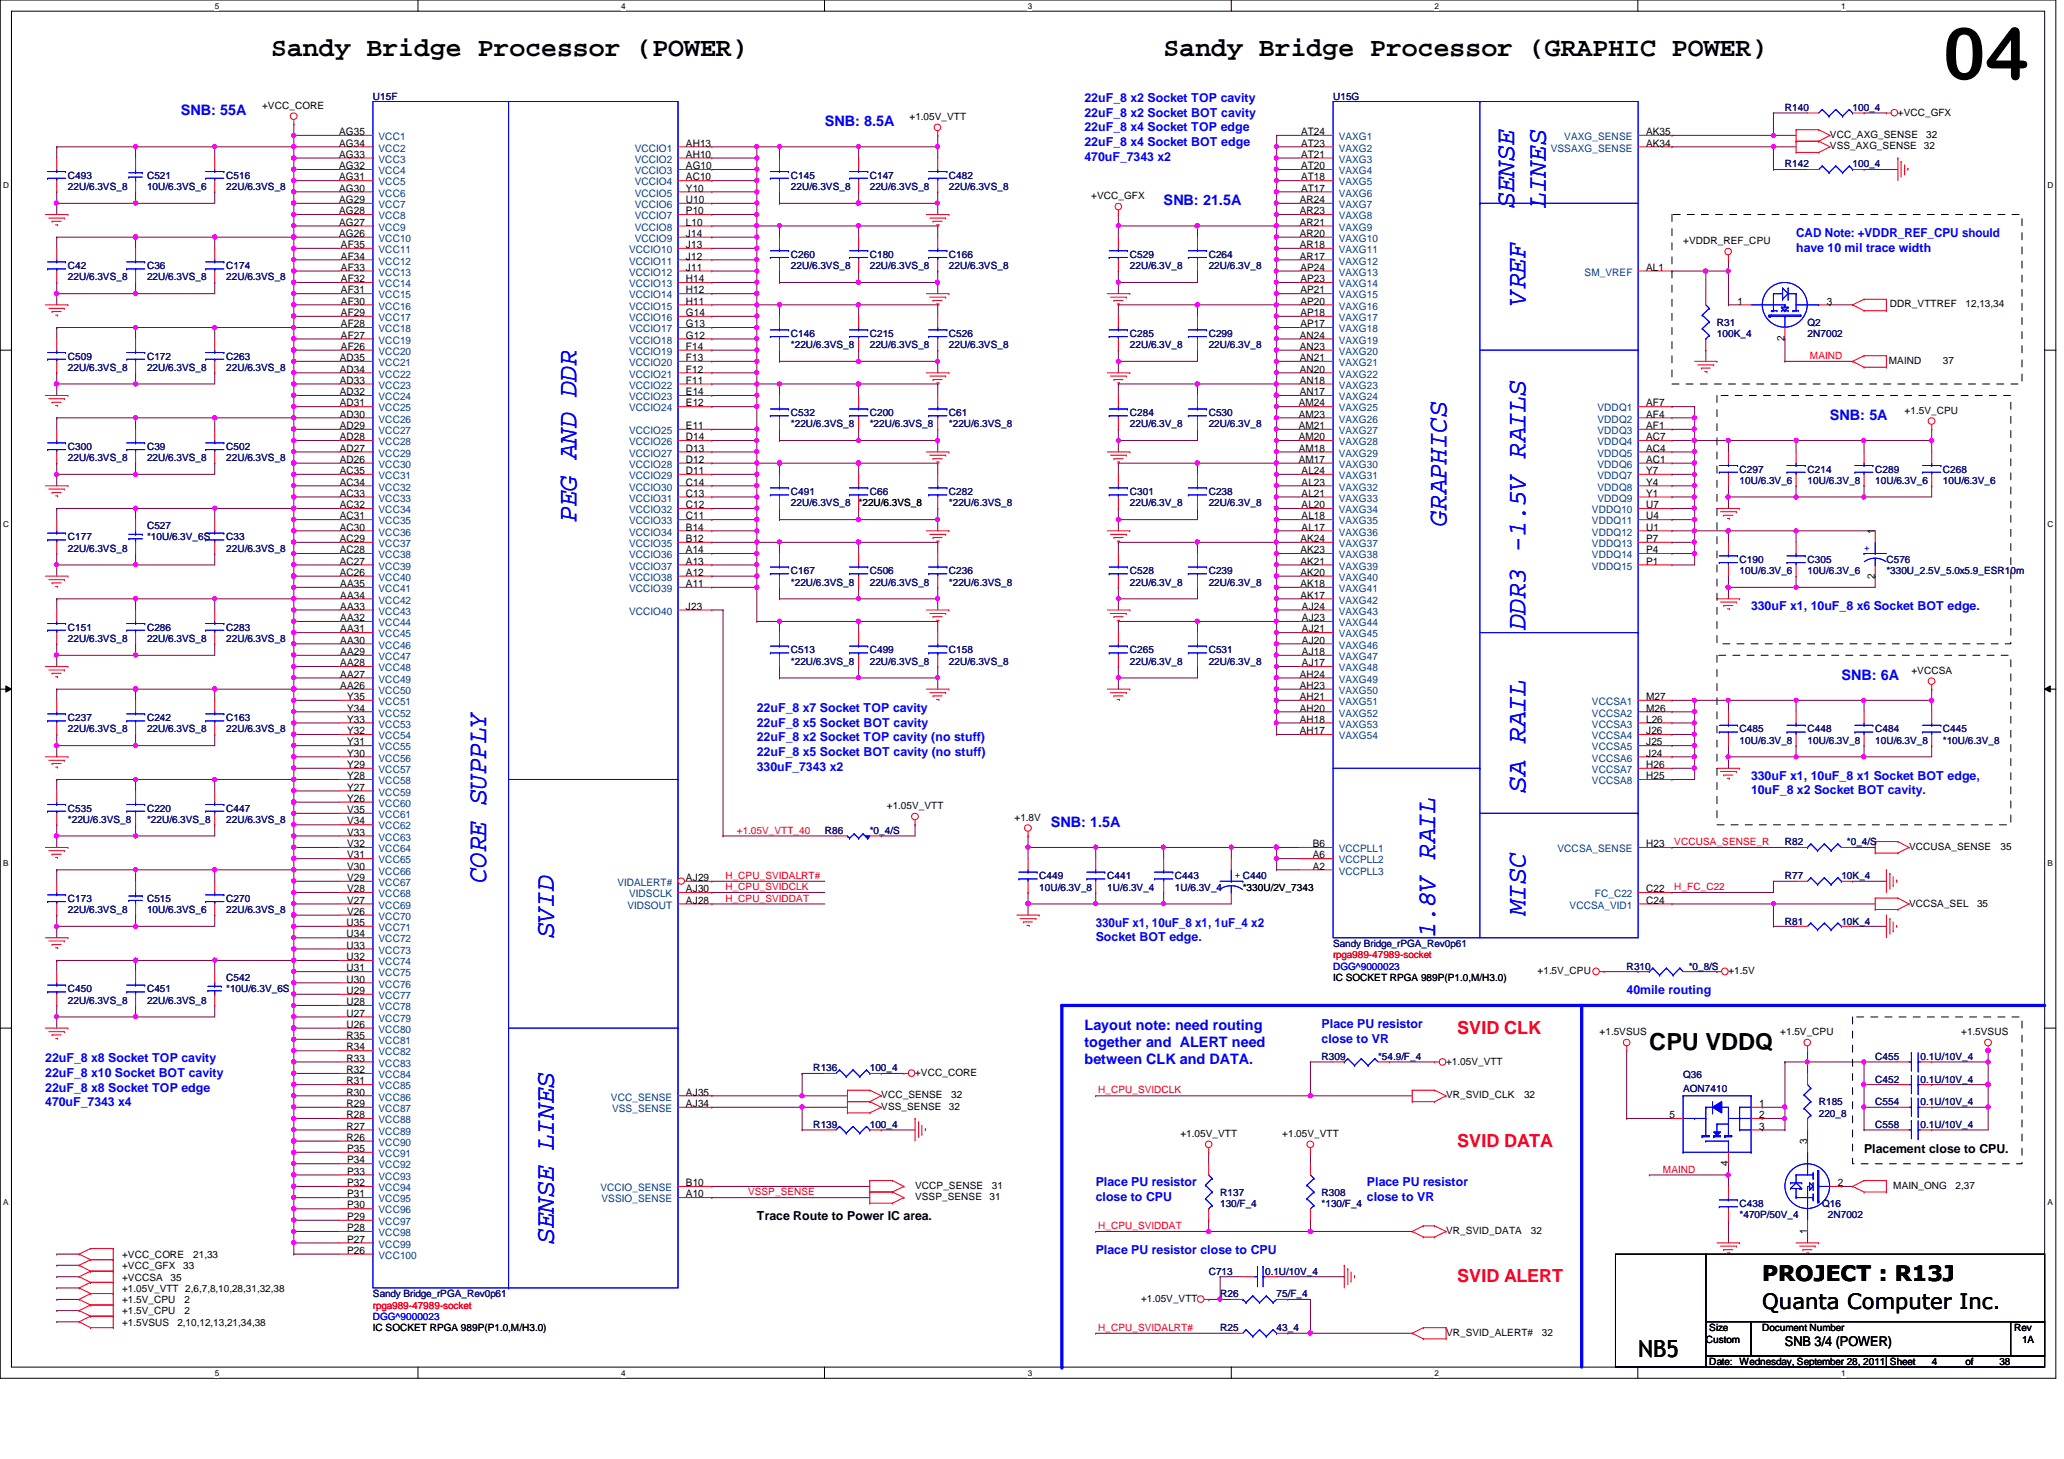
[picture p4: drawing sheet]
<svg xmlns="http://www.w3.org/2000/svg" width="297mm" height="210mm" viewBox="0 0 297 210" stroke-linecap="round" stroke-linejoin="round" font-family="sans-serif">
<defs><g id="words">
<text font-size="10.4" x="279.6" y="11.4">04</text>
<g font-size="3.9">
<text x="39" y="8.1">Sandy Bridge Processor (POWER)</text>
<text x="167.5" y="8.1">Sandy Bridge Processor (GRAPHIC POWER)</text>
</g>
<g font-size="3.9" fill="#00f">
<text x="217.9" y="29.9" transform="rotate(-90 217.9 29.9)">SENSE</text>
<text x="222.5" y="29.9" transform="rotate(-90 222.5 29.9)">LINES</text>
<text x="219.5" y="43.9" transform="rotate(-90 219.5 43.9)">VREF</text>
<text x="83" y="75.1" transform="rotate(-90 83 75.1)">PEG AND DDR</text>
<text x="208.1" y="75.7" transform="rotate(-90 208.1 75.7)">GRAPHICS</text>
<text x="219.5" y="90.7" transform="rotate(-90 219.5 90.7)">DDR3 -1.5V RAILS</text>
<text x="219.5" y="114.1" transform="rotate(-90 219.5 114.1)">SA RAIL</text>
<text x="70" y="127.1" transform="rotate(-90 70 127.1)">CORE SUPPLY</text>
<text x="219.5" y="131.7" transform="rotate(-90 219.5 131.7)">MISC</text>
<text x="79.7" y="134.9" transform="rotate(-90 79.7 134.9)">SVID</text>
<text x="206.5" y="134.9" transform="rotate(-90 206.5 134.9)">1.8V RAIL</text>
<text x="79.7" y="178.9" transform="rotate(-90 79.7 178.9)">SENSE LINES</text>
</g>
<g font-size="3.4">
<text x="237.4" y="151.1">CPU VDDQ</text>
<text x="235.8" y="195.2">NB5</text>
</g>
<g font-size="3">
<text x="253.6" y="184.3">PROJECT : R13J</text>
<text x="253.6" y="188.3">Quanta Computer Inc.</text>
</g>
<g font-size="2.6" fill="#f00">
<text x="209.7" y="148.7">SVID CLK</text>
<text x="209.7" y="165">SVID DATA</text>
<text x="209.7" y="184.4">SVID ALERT</text>
</g>
<g font-size="2.1" fill="#00f">
<text x="26" y="16.5">SNB: 55A</text>
<text x="118.7" y="18.2">SNB: 8.5A</text>
<text x="167.5" y="29.5">SNB: 21.5A</text>
<text x="263.4" y="60.4">SNB: 5A</text>
<text x="265" y="97.8">SNB: 6A</text>
<text x="151.2" y="118.9">SNB: 1.5A</text>
<text x="156.1" y="148.2">Layout note: need routing</text>
<text x="156.1" y="150.7">together and ALERT need</text>
<text x="156.1" y="153.1">between CLK and DATA.</text>
</g>
<text font-size="1.9" x="256.9" y="193.6">SNB 3/4 (POWER)</text>
<g font-size="1.8" fill="#00f">
<text x="156.1" y="14.6">22uF_8 x2 Socket TOP cavity</text>
<text x="156.1" y="16.8">22uF_8 x2 Socket BOT cavity</text>
<text x="156.1" y="18.9">22uF_8 x4 Socket TOP edge</text>
<text x="156.1" y="21">22uF_8 x4 Socket BOT edge</text>
<text x="156.1" y="23.1">470uF_7343 x2</text>
<text x="258.5" y="34.2">CAD Note: +VDDR_REF_CPU should</text>
<text x="258.5" y="36.3">have 10 mil trace width</text>
<text x="252" y="87.8">330uF x1, 10uF_8 x6 Socket BOT edge.</text>
<text x="108.9" y="102.4">22uF_8 x7 Socket TOP cavity</text>
<text x="108.9" y="104.5">22uF_8 x5 Socket BOT cavity</text>
<text x="108.9" y="106.6">22uF_8 x2 Socket TOP cavity (no stuff)</text>
<text x="108.9" y="108.8">22uF_8 x5 Socket BOT cavity (no stuff)</text>
<text x="108.9" y="110.9">330uF_7343 x2</text>
<text x="252" y="112.2">330uF x1, 10uF_8 x1 Socket BOT edge,</text>
<text x="252" y="114.3">10uF_8 x2 Socket BOT cavity.</text>
<text x="157.7" y="135.4">Socket BOT edge.</text>
<text x="157.7" y="133.3">330uF x1, 10uF_8 x1, 1uF_4 x2</text>
<text x="234.1" y="143">40mile routing</text>
<text x="190.2" y="148">Place PU resistor</text>
<text x="6.5" y="152.8">22uF_8 x8 Socket TOP cavity</text>
<text x="6.5" y="154.9">22uF_8 x10 Socket BOT cavity</text>
<text x="190.2" y="150.1">close to VR</text>
<text x="6.5" y="157.1">22uF_8 x8 Socket TOP edge</text>
<text x="6.5" y="159.2">470uF_7343 x4</text>
<text x="157.7" y="170.7">Place PU resistor</text>
<text x="157.7" y="172.8">close to CPU</text>
<text x="196.7" y="170.7">Place PU resistor</text>
<text x="196.7" y="172.8">close to VR</text>
<text x="157.7" y="180.5">Place PU resistor close to CPU</text>
</g>
<g font-size="1.8">
<text x="268.3" y="165.8">Placement close to CPU.</text>
<text x="108.9" y="175.6">Trace Route to Power IC area.</text>
</g>
<g font-size="1.5">
<text x="48.8" y="19.4">AG35</text>
<text x="48.8" y="21.1">AG34</text>
<text x="48.8" y="22.7">AG33</text>
<text x="98.7" y="21.1">AH13</text>
<text x="98.7" y="22.7">AH10</text>
<text x="187.2" y="19.4">AT24</text>
<text x="187.2" y="21.1">AT23</text>
<text x="187.2" y="22.7">AT21</text>
<text x="236.9" y="21.1">AK34</text>
<text x="236.9" y="19.4">AK35</text>
<text x="48.8" y="24.3">AG32</text>
<text x="48.8" y="26">AG31</text>
<text x="48.8" y="27.6">AG30</text>
<text x="48.8" y="29.2">AG29</text>
<text x="98.7" y="24.3">AG10</text>
<text x="98.7" y="26">AC10</text>
<text x="98.7" y="27.6">Y10</text>
<text x="98.7" y="29.2">U10</text>
<text x="187.1" y="29.2">AR24</text>
<text x="187.2" y="24.3">AT20</text>
<text x="187.2" y="26">AT18</text>
<text x="187.2" y="27.6">AT17</text>
<text x="48.8" y="30.8">AG28</text>
<text x="48.8" y="32.5">AG27</text>
<text x="48.8" y="34.1">AG26</text>
<text x="49.1" y="35.7">AF35</text>
<text x="98.7" y="30.8">P10</text>
<text x="98.7" y="32.5">L10</text>
<text x="98.7" y="34.1">J14</text>
<text x="98.7" y="35.7">J13</text>
<text x="187.1" y="30.8">AR23</text>
<text x="187.1" y="32.5">AR21</text>
<text x="187.1" y="34.1">AR20</text>
<text x="187.1" y="35.7">AR18</text>
<text x="49.1" y="37.3">AF34</text>
<text x="49.1" y="38.9">AF33</text>
<text x="49.1" y="40.6">AF32</text>
<text x="98.7" y="38.9">J11</text>
<text x="98.7" y="37.3">J12</text>
<text x="98.7" y="40.6">H14</text>
<text x="187.1" y="37.3">AR17</text>
<text x="187.2" y="38.9">AP24</text>
<text x="187.2" y="40.6">AP23</text>
<text x="236.9" y="38.9">AL1</text>
<text x="49.1" y="42.2">AF31</text>
<text x="49.1" y="43.8">AF30</text>
<text x="49.1" y="45.5">AF29</text>
<text x="49.1" y="47.1">AF28</text>
<text x="98.7" y="42.2">H12</text>
<text x="98.7" y="43.8">H11</text>
<text x="98.7" y="45.5">G14</text>
<text x="98.7" y="47.1">G13</text>
<text x="187.2" y="42.2">AP21</text>
<text x="187.2" y="43.8">AP20</text>
<text x="187.2" y="45.5">AP18</text>
<text x="187.2" y="47.1">AP17</text>
<text x="250.1" y="43.8">1</text>
<text x="262.9" y="43.8">3</text>
<text x="48.9" y="51.9">AD35</text>
<text x="48.9" y="53.6">AD34</text>
<text x="49.1" y="48.7">AF27</text>
<text x="49.1" y="50.3">AF26</text>
<text x="98.7" y="48.7">G12</text>
<text x="98.7" y="50.3">F14</text>
<text x="98.7" y="51.9">F13</text>
<text x="98.7" y="53.6">F12</text>
<text x="187.1" y="48.7">AN24</text>
<text x="187.1" y="50.3">AN23</text>
<text x="187.1" y="51.9">AN21</text>
<text x="187.1" y="53.6">AN20</text>
<text x="256.8" y="49.1" transform="rotate(-90 256.8 49.1)">2</text>
<text x="48.9" y="55.2">AD33</text>
<text x="48.9" y="56.9">AD32</text>
<text x="48.9" y="58.5">AD31</text>
<text x="98.7" y="55.2">F11</text>
<text x="98.7" y="56.9">E14</text>
<text x="98.7" y="58.5">E12</text>
<text x="186.9" y="58.5">AM24</text>
<text x="187.1" y="55.2">AN18</text>
<text x="187.1" y="56.9">AN17</text>
<text x="236.9" y="58.5">AF7</text>
<text x="48.9" y="60.1">AD30</text>
<text x="48.9" y="61.7">AD29</text>
<text x="48.9" y="63.3">AD28</text>
<text x="48.9" y="65">AD27</text>
<text x="98.7" y="61.7">E11</text>
<text x="98.7" y="63.3">D14</text>
<text x="98.7" y="65">D13</text>
<text x="186.9" y="60.1">AM23</text>
<text x="186.9" y="61.7">AM21</text>
<text x="186.9" y="63.3">AM20</text>
<text x="186.9" y="65">AM18</text>
<text x="236.9" y="60.1">AF4</text>
<text x="236.9" y="61.7">AF1</text>
<text x="236.9" y="63.3">AC7</text>
<text x="236.9" y="65">AC4</text>
<text x="48.9" y="66.6">AD26</text>
<text x="48.9" y="68.2">AC35</text>
<text x="48.9" y="69.8">AC34</text>
<text x="48.9" y="71.5">AC33</text>
<text x="98.7" y="66.6">D12</text>
<text x="98.7" y="68.2">D11</text>
<text x="98.7" y="69.8">C14</text>
<text x="98.7" y="71.5">C13</text>
<text x="186.9" y="66.6">AM17</text>
<text x="187.3" y="68.2">AL24</text>
<text x="187.3" y="69.8">AL23</text>
<text x="187.3" y="71.5">AL21</text>
<text x="236.9" y="66.6">AC1</text>
<text x="236.9" y="68.2">Y7</text>
<text x="236.9" y="69.8">Y4</text>
<text x="236.9" y="71.5">Y1</text>
<text x="48.9" y="73.1">AC32</text>
<text x="48.9" y="74.7">AC31</text>
<text x="48.9" y="76.3">AC30</text>
<text x="48.9" y="78">AC29</text>
<text x="98.7" y="73.1">C12</text>
<text x="98.7" y="74.7">C11</text>
<text x="98.7" y="76.3">B14</text>
<text x="98.7" y="78">B12</text>
<text x="187.2" y="78">AK24</text>
<text x="187.3" y="73.1">AL20</text>
<text x="187.3" y="74.7">AL18</text>
<text x="187.3" y="76.3">AL17</text>
<text x="236.9" y="74.7">U4</text>
<text x="236.9" y="76.3">U1</text>
<text x="236.9" y="78">P7</text>
<text x="236.9" y="73.1">U7</text>
<text x="269.8" y="76.9" transform="rotate(-90 269.8 76.9)">1</text>
<text x="48.9" y="79.6">AC28</text>
<text x="48.9" y="81.2">AC27</text>
<text x="48.9" y="82.8">AC26</text>
<text x="98.7" y="79.6">A14</text>
<text x="98.7" y="81.2">A13</text>
<text x="98.7" y="82.8">A12</text>
<text x="187.2" y="79.6">AK23</text>
<text x="187.2" y="81.2">AK21</text>
<text x="187.2" y="82.8">AK20</text>
<text x="236.9" y="79.6">P4</text>
<text x="236.9" y="81.2">P1</text>
<text x="269.8" y="83.2" transform="rotate(-90 269.8 83.2)">2</text>
<text x="49" y="84.5">AA35</text>
<text x="49" y="86.1">AA34</text>
<text x="49" y="87.7">AA33</text>
<text x="49" y="89.4">AA32</text>
<text x="98.7" y="84.5">A11</text>
<text x="98.7" y="87.7">J23</text>
<text x="187.2" y="84.5">AK18</text>
<text x="187.2" y="86.1">AK17</text>
<text x="187.4" y="87.7">AJ24</text>
<text x="187.4" y="89.4">AJ23</text>
<text x="49" y="91">AA31</text>
<text x="49" y="92.6">AA30</text>
<text x="49" y="94.2">AA29</text>
<text x="49" y="95.8">AA28</text>
<text x="187.4" y="91">AJ21</text>
<text x="187.4" y="92.6">AJ20</text>
<text x="187.4" y="94.2">AJ18</text>
<text x="187.4" y="95.8">AJ17</text>
<text x="49" y="97.5">AA27</text>
<text x="49" y="99.1">AA26</text>
<text x="50" y="100.7">Y35</text>
<text x="187.1" y="97.5">AH24</text>
<text x="187.1" y="99.1">AH23</text>
<text x="187.1" y="100.7">AH21</text>
<text x="236.9" y="100.7">M27</text>
<text x="50" y="102.4">Y34</text>
<text x="50" y="104">Y33</text>
<text x="50" y="105.6">Y32</text>
<text x="50" y="107.2">Y31</text>
<text x="187.1" y="102.4">AH20</text>
<text x="187.1" y="104">AH18</text>
<text x="187.1" y="105.6">AH17</text>
<text x="236.9" y="102.4">M26</text>
<text x="236.9" y="104">L26</text>
<text x="236.9" y="105.6">J26</text>
<text x="236.9" y="107.2">J25</text>
<text x="50" y="108.8">Y30</text>
<text x="50" y="110.5">Y29</text>
<text x="50" y="112.1">Y28</text>
<text x="50" y="113.7">Y27</text>
<text x="236.9" y="108.8">J24</text>
<text x="236.9" y="110.5">H26</text>
<text x="236.9" y="112.1">H25</text>
<text x="50" y="115.4">Y26</text>
<text x="50" y="117">V35</text>
<text x="50" y="118.6">V34</text>
<text x="50" y="120.2">V33</text>
<text x="50" y="121.9">V32</text>
<text x="50" y="123.5">V31</text>
<text x="50" y="125.1">V30</text>
<text x="188.9" y="121.9">B6</text>
<text x="188.9" y="123.5">A6</text>
<text x="188.9" y="125.1">A2</text>
<text x="236.9" y="121.9">H23</text>
<text x="50" y="126.7">V29</text>
<text x="50" y="128.4">V28</text>
<text x="50" y="130">V27</text>
<text x="50" y="131.6">V26</text>
<text x="98.7" y="130">AJ28</text>
<text x="98.7" y="128.4">AJ30</text>
<text x="98.7" y="126.7">AJ29</text>
<text x="236.9" y="130">C24</text>
<text x="236.9" y="128.4">C22</text>
<text x="49.9" y="133.2">U35</text>
<text x="49.9" y="134.9">U34</text>
<text x="49.9" y="136.5">U33</text>
<text x="49.9" y="138.1">U32</text>
<text x="49.9" y="139.7">U31</text>
<text x="49.9" y="141.4">U30</text>
<text x="49.9" y="143">U29</text>
<text x="49.9" y="144.6">U28</text>
<text x="49.9" y="146.3">U27</text>
<text x="49.9" y="147.9">U26</text>
<text x="49.9" y="149.5">R35</text>
<text x="49.9" y="151.1">R34</text>
<text x="49.9" y="152.7">R33</text>
<text x="49.9" y="154.4">R32</text>
<text x="49.9" y="156">R31</text>
<text x="49.9" y="157.6">R30</text>
<text x="49.9" y="159.3">R29</text>
<text x="49.9" y="160.9">R28</text>
<text x="98.7" y="157.6">AJ35</text>
<text x="98.7" y="159.3">AJ34</text>
<text x="240.3" y="160.9">5</text>
<text x="253.2" y="160.9">2</text>
<text x="253.2" y="159.3">1</text>
<text x="49.9" y="162.5">R27</text>
<text x="49.9" y="164.1">R26</text>
<text x="50" y="165.7">P35</text>
<text x="50" y="167.4">P34</text>
<text x="248.7" y="167.7" transform="rotate(-90 248.7 167.7)">4</text>
<text x="253.2" y="162.5">3</text>
<text x="260.1" y="164.6" transform="rotate(-90 260.1 164.6)">3</text>
<text x="50" y="169">P33</text>
<text x="50" y="170.6">P32</text>
<text x="50" y="172.3">P31</text>
<text x="50" y="173.9">P30</text>
<text x="98.7" y="172.3">A10</text>
<text x="98.7" y="170.6">B10</text>
<text x="264.5" y="170.6">2</text>
<text x="50" y="175.5">P29</text>
<text x="50" y="177.1">P28</text>
<text x="50" y="178.8">P27</text>
<text x="260.1" y="177.5" transform="rotate(-90 260.1 177.5)">1</text>
<text x="50" y="180.4">P26</text>
</g>
<g font-size="1.5" fill="#004080">
<text x="54.5" y="20.2">VCC1</text>
<text x="54.5" y="21.8">VCC2</text>
<text x="54.5" y="23.4">VCC3</text>
<text x="91.4" y="21.8">VCCIO1</text>
<text x="91.4" y="23.4">VCCIO2</text>
<text x="192.7" y="20.2">VAXG1</text>
<text x="192.7" y="21.8">VAXG2</text>
<text x="192.7" y="23.4">VAXG3</text>
<text x="223.2" y="21.8">VSSAXG_SENSE</text>
<text x="225.1" y="20.2">VAXG_SENSE</text>
<text x="54.5" y="25.1">VCC4</text>
<text x="54.5" y="26.7">VCC5</text>
<text x="54.5" y="28.3">VCC6</text>
<text x="54.5" y="29.9">VCC7</text>
<text x="91.4" y="25.1">VCCIO3</text>
<text x="91.4" y="26.7">VCCIO4</text>
<text x="91.4" y="28.3">VCCIO5</text>
<text x="91.4" y="29.9">VCCIO6</text>
<text x="192.7" y="25.1">VAXG4</text>
<text x="192.7" y="26.7">VAXG5</text>
<text x="192.7" y="28.3">VAXG6</text>
<text x="192.7" y="29.9">VAXG7</text>
<text x="54.5" y="31.5">VCC8</text>
<text x="54.5" y="33.2">VCC9</text>
<text x="54.5" y="34.8">VCC10</text>
<text x="91.4" y="31.5">VCCIO7</text>
<text x="91.4" y="33.2">VCCIO8</text>
<text x="91.4" y="34.8">VCCIO9</text>
<text x="192.7" y="31.5">VAXG8</text>
<text x="192.7" y="33.2">VAXG9</text>
<text x="192.7" y="34.8">VAXG10</text>
<text x="54.5" y="36.4">VCC11</text>
<text x="54.5" y="38.1">VCC12</text>
<text x="54.5" y="39.7">VCC13</text>
<text x="54.5" y="41.3">VCC14</text>
<text x="90.5" y="39.7">VCCIO12</text>
<text x="90.5" y="36.4">VCCIO10</text>
<text x="90.5" y="38.1">VCCIO11</text>
<text x="90.5" y="41.3">VCCIO13</text>
<text x="192.7" y="36.4">VAXG11</text>
<text x="192.7" y="38.1">VAXG12</text>
<text x="192.7" y="39.7">VAXG13</text>
<text x="192.7" y="41.3">VAXG14</text>
<text x="228" y="39.7">SM_VREF</text>
<text x="54.5" y="42.9">VCC15</text>
<text x="54.5" y="44.5">VCC16</text>
<text x="54.5" y="46.2">VCC17</text>
<text x="54.5" y="47.8">VCC18</text>
<text x="90.5" y="42.9">VCCIO14</text>
<text x="90.5" y="44.5">VCCIO15</text>
<text x="90.5" y="46.2">VCCIO16</text>
<text x="90.5" y="47.8">VCCIO17</text>
<text x="192.7" y="42.9">VAXG15</text>
<text x="192.7" y="44.5">VAXG16</text>
<text x="192.7" y="46.2">VAXG17</text>
<text x="192.7" y="47.8">VAXG18</text>
<text x="54.5" y="49.4">VCC19</text>
<text x="54.5" y="51.1">VCC20</text>
<text x="54.5" y="52.7">VCC21</text>
<text x="90.5" y="49.4">VCCIO18</text>
<text x="90.5" y="51.1">VCCIO19</text>
<text x="90.5" y="52.7">VCCIO20</text>
<text x="192.7" y="49.4">VAXG19</text>
<text x="192.7" y="51.1">VAXG20</text>
<text x="192.7" y="52.7">VAXG21</text>
<text x="54.5" y="54.3">VCC22</text>
<text x="54.5" y="55.9">VCC23</text>
<text x="54.5" y="57.6">VCC24</text>
<text x="54.5" y="59.2">VCC25</text>
<text x="90.5" y="54.3">VCCIO21</text>
<text x="90.5" y="55.9">VCCIO22</text>
<text x="90.5" y="57.6">VCCIO23</text>
<text x="90.5" y="59.2">VCCIO24</text>
<text x="192.7" y="54.3">VAXG22</text>
<text x="192.7" y="55.9">VAXG23</text>
<text x="192.7" y="57.6">VAXG24</text>
<text x="192.7" y="59.2">VAXG25</text>
<text x="229.9" y="59.2">VDDQ1</text>
<text x="54.5" y="60.8">VCC26</text>
<text x="54.5" y="62.4">VCC27</text>
<text x="54.5" y="64.1">VCC28</text>
<text x="54.5" y="65.7">VCC29</text>
<text x="90.5" y="62.4">VCCIO25</text>
<text x="90.5" y="64.1">VCCIO26</text>
<text x="90.5" y="65.7">VCCIO27</text>
<text x="192.7" y="60.8">VAXG26</text>
<text x="192.7" y="62.4">VAXG27</text>
<text x="192.7" y="64.1">VAXG28</text>
<text x="192.7" y="65.7">VAXG29</text>
<text x="229.9" y="60.8">VDDQ2</text>
<text x="229.9" y="62.4">VDDQ3</text>
<text x="229.9" y="64.1">VDDQ4</text>
<text x="229.9" y="65.7">VDDQ5</text>
<text x="54.5" y="67.3">VCC30</text>
<text x="54.5" y="68.9">VCC31</text>
<text x="54.5" y="70.6">VCC32</text>
<text x="90.5" y="67.3">VCCIO28</text>
<text x="90.5" y="68.9">VCCIO29</text>
<text x="90.5" y="70.6">VCCIO30</text>
<text x="192.7" y="67.3">VAXG30</text>
<text x="192.7" y="68.9">VAXG31</text>
<text x="192.7" y="70.6">VAXG32</text>
<text x="229.9" y="67.3">VDDQ6</text>
<text x="229.9" y="68.9">VDDQ7</text>
<text x="229.9" y="70.6">VDDQ8</text>
<text x="54.5" y="72.2">VCC33</text>
<text x="54.5" y="73.8">VCC34</text>
<text x="54.5" y="75.4">VCC35</text>
<text x="54.5" y="77">VCC36</text>
<text x="90.5" y="73.8">VCCIO32</text>
<text x="90.5" y="75.4">VCCIO33</text>
<text x="90.5" y="77">VCCIO34</text>
<text x="90.5" y="72.2">VCCIO31</text>
<text x="192.7" y="72.2">VAXG33</text>
<text x="192.7" y="73.8">VAXG34</text>
<text x="192.7" y="75.4">VAXG35</text>
<text x="192.7" y="77">VAXG36</text>
<text x="229.1" y="75.4">VDDQ11</text>
<text x="229.1" y="77">VDDQ12</text>
<text x="229.1" y="73.8">VDDQ10</text>
<text x="229.9" y="72.2">VDDQ9</text>
<text x="54.5" y="78.7">VCC37</text>
<text x="54.5" y="80.3">VCC38</text>
<text x="54.5" y="82">VCC39</text>
<text x="54.5" y="83.6">VCC40</text>
<text x="90.5" y="78.7">VCCIO35</text>
<text x="90.5" y="80.3">VCCIO36</text>
<text x="90.5" y="82">VCCIO37</text>
<text x="90.5" y="83.6">VCCIO38</text>
<text x="192.7" y="78.7">VAXG37</text>
<text x="192.7" y="80.3">VAXG38</text>
<text x="192.7" y="82">VAXG39</text>
<text x="192.7" y="83.6">VAXG40</text>
<text x="229.1" y="78.7">VDDQ13</text>
<text x="229.1" y="80.3">VDDQ14</text>
<text x="229.1" y="82">VDDQ15</text>
<text x="54.5" y="85.2">VCC41</text>
<text x="54.5" y="86.8">VCC42</text>
<text x="54.5" y="88.4">VCC43</text>
<text x="90.5" y="85.2">VCCIO39</text>
<text x="90.5" y="88.4">VCCIO40</text>
<text x="192.7" y="85.2">VAXG41</text>
<text x="192.7" y="86.8">VAXG42</text>
<text x="192.7" y="88.4">VAXG43</text>
<text x="54.5" y="90.1">VCC44</text>
<text x="54.5" y="91.7">VCC45</text>
<text x="54.5" y="93.3">VCC46</text>
<text x="54.5" y="95">VCC47</text>
<text x="192.7" y="90.1">VAXG44</text>
<text x="192.7" y="91.7">VAXG45</text>
<text x="192.7" y="93.3">VAXG46</text>
<text x="192.7" y="95">VAXG47</text>
<text x="54.5" y="96.6">VCC48</text>
<text x="54.5" y="98.2">VCC49</text>
<text x="54.5" y="99.8">VCC50</text>
<text x="54.5" y="101.4">VCC51</text>
<text x="192.7" y="96.6">VAXG48</text>
<text x="192.7" y="98.2">VAXG49</text>
<text x="192.7" y="99.8">VAXG50</text>
<text x="192.7" y="101.4">VAXG51</text>
<text x="229.1" y="101.4">VCCSA1</text>
<text x="54.5" y="103.1">VCC52</text>
<text x="54.5" y="104.7">VCC53</text>
<text x="54.5" y="106.3">VCC54</text>
<text x="54.5" y="107.9">VCC55</text>
<text x="192.7" y="103.1">VAXG52</text>
<text x="192.7" y="104.7">VAXG53</text>
<text x="192.7" y="106.3">VAXG54</text>
<text x="229.1" y="103.1">VCCSA2</text>
<text x="229.1" y="104.7">VCCSA3</text>
<text x="229.1" y="106.3">VCCSA4</text>
<text x="229.1" y="107.9">VCCSA5</text>
<text x="54.5" y="109.6">VCC56</text>
<text x="54.5" y="111.2">VCC57</text>
<text x="54.5" y="112.8">VCC58</text>
<text x="229.1" y="109.6">VCCSA6</text>
<text x="229.1" y="111.2">VCCSA7</text>
<text x="229.1" y="112.8">VCCSA8</text>
<text x="54.5" y="114.5">VCC59</text>
<text x="54.5" y="116.1">VCC60</text>
<text x="54.5" y="117.7">VCC61</text>
<text x="54.5" y="119.3">VCC62</text>
<text x="54.5" y="120.9">VCC63</text>
<text x="54.5" y="122.6">VCC64</text>
<text x="54.5" y="124.2">VCC65</text>
<text x="54.5" y="125.8">VCC66</text>
<text x="192.7" y="122.6">VCCPLL1</text>
<text x="192.7" y="124.2">VCCPLL2</text>
<text x="192.7" y="125.8">VCCPLL3</text>
<text x="224.2" y="122.6">VCCSA_SENSE</text>
<text x="54.5" y="127.5">VCC67</text>
<text x="54.5" y="129.1">VCC68</text>
<text x="54.5" y="130.7">VCC69</text>
<text x="88.9" y="127.5">VIDALERT#</text>
<text x="90.3" y="130.7">VIDSOUT</text>
<text x="90.5" y="129.1">VIDSCLK</text>
<text x="225.9" y="130.7">VCCSA_VID1</text>
<text x="229.5" y="129.1">FC_C22</text>
<text x="54.5" y="132.3">VCC70</text>
<text x="54.5" y="133.9">VCC71</text>
<text x="54.5" y="135.6">VCC72</text>
<text x="54.5" y="137.2">VCC73</text>
<text x="54.5" y="138.9">VCC74</text>
<text x="54.5" y="140.5">VCC75</text>
<text x="54.5" y="142.1">VCC76</text>
<text x="54.5" y="143.7">VCC77</text>
<text x="54.5" y="145.3">VCC78</text>
<text x="54.5" y="147">VCC79</text>
<text x="54.5" y="148.6">VCC80</text>
<text x="54.5" y="150.2">VCC81</text>
<text x="54.5" y="151.8">VCC82</text>
<text x="54.5" y="153.5">VCC83</text>
<text x="54.5" y="155.1">VCC84</text>
<text x="54.5" y="156.7">VCC85</text>
<text x="54.5" y="158.3">VCC86</text>
<text x="54.5" y="160">VCC87</text>
<text x="54.5" y="161.6">VCC88</text>
<text x="87.9" y="158.3">VCC_SENSE</text>
<text x="88.1" y="160">VSS_SENSE</text>
<text x="54.5" y="163.2">VCC89</text>
<text x="54.5" y="164.8">VCC90</text>
<text x="54.5" y="166.5">VCC91</text>
<text x="54.5" y="168.1">VCC92</text>
<text x="54.5" y="169.7">VCC93</text>
<text x="54.5" y="171.4">VCC94</text>
<text x="54.5" y="173">VCC95</text>
<text x="86.4" y="171.4">VCCIO_SENSE</text>
<text x="86.6" y="173">VSSIO_SENSE</text>
<text x="54.5" y="174.6">VCC96</text>
<text x="54.5" y="176.2">VCC97</text>
<text x="54.5" y="177.8">VCC98</text>
<text x="54.5" y="179.5">VCC99</text>
<text x="54.5" y="181.1">VCC100</text>
</g>
<g font-size="1.4">
<text x="37.7" y="15.7">+VCC_CORE</text>
<text x="130.9" y="17.3">+1.05V_VTT</text>
<text x="273.1" y="16.6">+VCC_GFX</text>
<text x="263.4" y="19.9">VCC_AXG_SENSE</text>
<text x="263.4" y="21.5">VSS_AXG_SENSE 32</text>
<text x="277.2" y="19.9">32</text>
<text x="157.1" y="28.7">+VCC_GFX</text>
<text x="242.2" y="35.1">+VDDR_REF_CPU</text>
<text x="272" y="44.2">DDR_VTTREF</text>
<text x="282.9" y="44.2">12,13,34</text>
<text x="271.8" y="52.4">MAIND</text>
<text x="279.6" y="52.4">37</text>
<text x="274.1" y="59.5">+1.5V_CPU</text>
<text x="123.6" y="72.9">*22U/6.3VS_8</text>
<text x="275.1" y="96.9">+VCCSA</text>
<text x="127.6" y="116.4">+1.05V_VTT</text>
<text x="146" y="118.1">+1.8V</text>
<text x="274.7" y="122.3">VCCUSA_SENSE</text>
<text x="287.9" y="122.3">35</text>
<text x="178.9" y="128.1">*330U/2V_7343</text>
<text x="274.7" y="130.4">VCCSA_SEL</text>
<text x="284.5" y="130.4">35</text>
<text x="191.9" y="141.1">IC SOCKET RPGA 989P(P1.0,M/H3.0)</text>
<text x="221.3" y="140.2">+1.5V_CPU</text>
<text x="248.7" y="140.2">+1.5V</text>
<text x="230.2" y="148.9">+1.5VSUS</text>
<text x="256.2" y="148.9">+1.5V_CPU</text>
<text x="282.2" y="148.9">+1.5VSUS</text>
<text x="131.7" y="154.8">+VCC_CORE</text>
<text x="208.1" y="153.2">+1.05V_VTT</text>
<text x="126.8" y="158">VCC_SENSE</text>
<text x="126.8" y="159.7">VSS_SENSE</text>
<text x="136.6" y="159.7">32</text>
<text x="136.9" y="158">32</text>
<text x="208.1" y="158">VR_SVID_CLK</text>
<text x="219.3" y="158">32</text>
<text x="169.9" y="163.6">+1.05V_VTT</text>
<text x="184.5" y="163.6">+1.05V_VTT</text>
<text x="131.7" y="171.1">VCCP_SENSE</text>
<text x="131.7" y="172.7">VSSP_SENSE</text>
<text x="142.4" y="172.7">31</text>
<text x="142.7" y="171.1">31</text>
<text x="272.5" y="171.1">MAIN_ONG</text>
<text x="281.4" y="171.1">2,37</text>
<text x="208.1" y="177.5">VR_SVID_DATA</text>
<text x="220.3" y="177.5">32</text>
<text x="17.6" y="181">+VCC_CORE</text>
<text x="17.6" y="185.8">+1.05V_VTT 2,6,7,8,10,28,31,32,38</text>
<text x="17.6" y="182.6">+VCC_GFX</text>
<text x="17.6" y="184.2">+VCCSA</text>
<text x="24.6" y="184.2">35</text>
<text x="26.4" y="182.6">33</text>
<text x="27.8" y="181">21,33</text>
<text x="17.6" y="187.5">+1.5V_CPU</text>
<text x="17.6" y="189.1">+1.5V_CPU</text>
<text x="17.6" y="190.7">+1.5VSUS</text>
<text x="25.5" y="190.7">2,10,12,13,21,34,38</text>
<text x="26.5" y="187.5">2</text>
<text x="26.5" y="189.1">2</text>
<text x="53.7" y="191.5">IC SOCKET RPGA 989P(P1.0,M/H3.0)</text>
<text x="164.2" y="187.3">+1.05V_VTT</text>
<text x="246" y="191.5">Size</text>
<text x="253.6" y="191.5">Document Number</text>
<text x="289.9" y="191.5">Rev</text>
<text x="208.1" y="192.2">VR_SVID_ALERT#</text>
<text x="221.9" y="192.2">32</text>
<text x="245.5" y="193.2">Custom</text>
<text x="246" y="196.4">Date: Wednesday, September 28, 2011 Sheet</text>
<text x="278" y="196.4">4</text>
<text x="282.9" y="196.4">of</text>
<text x="287.7" y="196.4">38</text>
<text x="291" y="193.2">1A</text>
</g>
<g font-size="1.4" fill="#000080">
<text x="53.7" y="14.4">U15F</text>
<text x="191.9" y="14.4">U15G</text>
<text x="256.9" y="16">R140</text>
<text x="266.6" y="16">100_4</text>
<text x="9.8" y="25.7">C493</text>
<text x="9.8" y="27.3">22U/6.3VS_8</text>
<text x="21.2" y="25.7">C521</text>
<text x="21.2" y="27.3">10U/6.3VS_6</text>
<text x="32.6" y="25.7">C516</text>
<text x="32.6" y="27.3">22U/6.3VS_8</text>
<text x="113.8" y="25.7">C145</text>
<text x="113.8" y="27.3">22U/6.3VS_8</text>
<text x="125.2" y="25.7">C147</text>
<text x="125.2" y="27.3">22U/6.3VS_8</text>
<text x="136.6" y="25.7">C482</text>
<text x="136.6" y="27.3">22U/6.3VS_8</text>
<text x="256.9" y="24.1">R142</text>
<text x="266.6" y="24.1">100_4</text>
<text x="9.8" y="38.7">C42</text>
<text x="9.8" y="40.3">22U/6.3VS_8</text>
<text x="21.2" y="38.7">C36</text>
<text x="21.2" y="40.3">22U/6.3VS_8</text>
<text x="32.6" y="38.7">C174</text>
<text x="32.6" y="40.3">22U/6.3VS_8</text>
<text x="113.8" y="37.1">C260</text>
<text x="113.8" y="38.7">22U/6.3VS_8</text>
<text x="125.2" y="37.1">C180</text>
<text x="125.2" y="38.7">22U/6.3VS_8</text>
<text x="136.6" y="37.1">C166</text>
<text x="136.6" y="38.7">22U/6.3VS_8</text>
<text x="162.6" y="37.1">C529</text>
<text x="162.6" y="38.7">22U/6.3V_8</text>
<text x="173.9" y="37.1">C264</text>
<text x="173.9" y="38.7">22U/6.3V_8</text>
<text x="247.1" y="46.9">R31</text>
<text x="260.1" y="46.9">Q2</text>
<text x="9.8" y="51.7">C509</text>
<text x="9.8" y="53.3">22U/6.3VS_8</text>
<text x="21.2" y="51.7">C172</text>
<text x="21.2" y="53.3">22U/6.3VS_8</text>
<text x="32.6" y="51.7">C263</text>
<text x="32.6" y="53.3">22U/6.3VS_8</text>
<text x="113.8" y="48.5">C146</text>
<text x="113.8" y="50.1">*22U/6.3VS_8</text>
<text x="125.2" y="48.5">C215</text>
<text x="125.2" y="50.1">22U/6.3VS_8</text>
<text x="136.6" y="48.5">C526</text>
<text x="136.6" y="50.1">22U/6.3VS_8</text>
<text x="162.6" y="48.5">C285</text>
<text x="162.6" y="50.1">22U/6.3V_8</text>
<text x="173.9" y="48.5">C299</text>
<text x="173.9" y="50.1">22U/6.3V_8</text>
<text x="247.1" y="48.5">100K_4</text>
<text x="260.1" y="48.5">2N7002</text>
<text x="113.8" y="59.9">C532</text>
<text x="125.2" y="59.9">C200</text>
<text x="136.6" y="59.9">C61</text>
<text x="162.6" y="59.9">C284</text>
<text x="173.9" y="59.9">C530</text>
<text x="9.8" y="64.7">C300</text>
<text x="21.2" y="64.7">C39</text>
<text x="32.6" y="64.7">C502</text>
<text x="113.8" y="61.5">*22U/6.3VS_8</text>
<text x="125.2" y="61.5">*22U/6.3VS_8</text>
<text x="136.6" y="61.5">*22U/6.3VS_8</text>
<text x="162.6" y="61.5">22U/6.3V_8</text>
<text x="173.9" y="61.5">22U/6.3V_8</text>
<text x="9.8" y="66.4">22U/6.3VS_8</text>
<text x="21.2" y="66.4">22U/6.3VS_8</text>
<text x="32.6" y="66.4">22U/6.3VS_8</text>
<text x="113.8" y="71.2">C491</text>
<text x="125.2" y="71.2">C66</text>
<text x="136.6" y="71.2">C282</text>
<text x="162.6" y="71.2">C301</text>
<text x="173.9" y="71.2">C238</text>
<text x="250.4" y="68">C297</text>
<text x="250.4" y="69.6">10U/6.3V_6</text>
<text x="260.1" y="68">C214</text>
<text x="260.1" y="69.6">10U/6.3V_8</text>
<text x="269.9" y="68">C289</text>
<text x="269.9" y="69.6">10U/6.3V_6</text>
<text x="279.6" y="68">C268</text>
<text x="279.6" y="69.6">10U/6.3V_6</text>
<text x="9.8" y="77.7">C177</text>
<text x="21.2" y="76.1">C527</text>
<text x="21.2" y="77.7">*10U/6.3V_6S</text>
<text x="32.6" y="77.7">C33</text>
<text x="113.8" y="72.9">22U/6.3VS_8</text>
<text x="136.6" y="72.9">*22U/6.3VS_8</text>
<text x="162.6" y="72.9">22U/6.3V_8</text>
<text x="173.9" y="72.9">22U/6.3V_8</text>
<text x="9.8" y="79.4">22U/6.3VS_8</text>
<text x="32.6" y="79.4">22U/6.3VS_8</text>
<text x="113.8" y="82.6">C167</text>
<text x="125.2" y="82.6">C506</text>
<text x="136.6" y="82.6">C236</text>
<text x="162.6" y="82.6">C528</text>
<text x="173.9" y="82.6">C239</text>
<text x="250.4" y="81">C190</text>
<text x="250.4" y="82.6">10U/6.3V_6</text>
<text x="260.1" y="81">C305</text>
<text x="260.1" y="82.6">10U/6.3V_6</text>
<text x="271.5" y="81">C576</text>
<text x="271.5" y="82.6">*330U_2.5V_5.0x5.9_ESR10m</text>
<text x="113.8" y="84.2">*22U/6.3VS_8</text>
<text x="125.2" y="84.2">22U/6.3VS_8</text>
<text x="136.6" y="84.2">*22U/6.3VS_8</text>
<text x="162.6" y="84.2">22U/6.3V_8</text>
<text x="173.9" y="84.2">22U/6.3V_8</text>
<text x="9.8" y="90.8">C151</text>
<text x="9.8" y="92.4">22U/6.3VS_8</text>
<text x="21.2" y="90.8">C286</text>
<text x="21.2" y="92.4">22U/6.3VS_8</text>
<text x="32.6" y="90.8">C283</text>
<text x="32.6" y="92.4">22U/6.3VS_8</text>
<text x="113.8" y="94">C513</text>
<text x="113.8" y="95.6">*22U/6.3VS_8</text>
<text x="125.2" y="94">C499</text>
<text x="125.2" y="95.6">22U/6.3VS_8</text>
<text x="136.6" y="94">C158</text>
<text x="136.6" y="95.6">22U/6.3VS_8</text>
<text x="162.6" y="94">C265</text>
<text x="162.6" y="95.6">22U/6.3V_8</text>
<text x="173.9" y="94">C531</text>
<text x="173.9" y="95.6">22U/6.3V_8</text>
<text x="9.8" y="103.8">C237</text>
<text x="9.8" y="105.4">22U/6.3VS_8</text>
<text x="21.2" y="103.8">C242</text>
<text x="21.2" y="105.4">22U/6.3VS_8</text>
<text x="32.6" y="103.8">C163</text>
<text x="32.6" y="105.4">22U/6.3VS_8</text>
<text x="250.4" y="105.4">C485</text>
<text x="250.4" y="107">10U/6.3V_8</text>
<text x="260.1" y="105.4">C448</text>
<text x="260.1" y="107">10U/6.3V_8</text>
<text x="269.9" y="105.4">C484</text>
<text x="269.9" y="107">10U/6.3V_8</text>
<text x="279.6" y="105.4">C445</text>
<text x="279.6" y="107">*10U/6.3V_8</text>
<text x="9.8" y="116.8">C535</text>
<text x="9.8" y="118.4">*22U/6.3VS_8</text>
<text x="21.2" y="116.8">C220</text>
<text x="21.2" y="118.4">*22U/6.3VS_8</text>
<text x="32.6" y="116.8">C447</text>
<text x="32.6" y="118.4">22U/6.3VS_8</text>
<text x="118.7" y="120">R86</text>
<text x="125.2" y="120">*0_4/S</text>
<text x="256.9" y="121.6">R82</text>
<text x="265.8" y="121.6">*0_4/S</text>
<text x="9.8" y="129.8">C173</text>
<text x="9.8" y="131.4">22U/6.3VS_8</text>
<text x="21.2" y="129.8">C515</text>
<text x="21.2" y="131.4">10U/6.3VS_6</text>
<text x="32.6" y="129.8">C270</text>
<text x="32.6" y="131.4">22U/6.3VS_8</text>
<text x="149.6" y="126.5">C449</text>
<text x="149.6" y="128.1">10U/6.3V_8</text>
<text x="159.3" y="126.5">C441</text>
<text x="159.3" y="128.1">1U/6.3V_4</text>
<text x="169.1" y="126.5">C443</text>
<text x="169.1" y="128.1">1U/6.3V_4</text>
<text x="256.9" y="126.5">R77</text>
<text x="265" y="126.5">10K_4</text>
<text x="191.9" y="136.3">Sandy Bridge_rPGA_Rev0p61</text>
<text x="256.9" y="133">R81</text>
<text x="265" y="133">10K_4</text>
<text x="9.8" y="142.7">C450</text>
<text x="21.2" y="142.7">C451</text>
<text x="32.6" y="141.1">C542</text>
<text x="32.6" y="142.7">*10U/6.3V_6S</text>
<text x="234.1" y="139.5">R310</text>
<text x="243" y="139.5">*0_8/S</text>
<text x="9.8" y="144.4">22U/6.3VS_8</text>
<text x="21.2" y="144.4">22U/6.3VS_8</text>
<text x="117" y="154.1">R136</text>
<text x="125.2" y="154.1">100_4</text>
<text x="190.2" y="152.5">R309</text>
<text x="198.3" y="152.5">*54.9/F_4</text>
<text x="242.2" y="155.1">Q36</text>
<text x="269.9" y="152.5">C455</text>
<text x="269.9" y="155.8">C452</text>
<text x="276.4" y="152.5">0.1U/10V_4</text>
<text x="276.4" y="155.8">0.1U/10V_4</text>
<text x="242.2" y="157.1">AON7410</text>
<text x="261.7" y="159">R185</text>
<text x="261.7" y="160.7">220_8</text>
<text x="269.9" y="159">C554</text>
<text x="276.4" y="159">0.1U/10V_4</text>
<text x="117" y="162.3">R139</text>
<text x="125.2" y="162.3">100_4</text>
<text x="269.9" y="162.3">C558</text>
<text x="276.4" y="162.3">0.1U/10V_4</text>
<text x="175.6" y="172">R137</text>
<text x="175.6" y="173.7">130/F_4</text>
<text x="190.2" y="172">R308</text>
<text x="190.2" y="173.7">*130/F_4</text>
<text x="250.4" y="173.7">C438</text>
<text x="262.3" y="173.7">Q16</text>
<text x="250.4" y="175.3">*470P/50V_4</text>
<text x="263.1" y="175.3">2N7002</text>
<text x="173.9" y="183.4">C713</text>
<text x="182.1" y="183.4">0.1U/10V_4</text>
<text x="53.7" y="186.6">Sandy Bridge_rPGA_Rev0p61</text>
<text x="175.6" y="191.5">R25</text>
<text x="175.6" y="186.6">R26</text>
<text x="183.7" y="191.5">43_4</text>
<text x="183.7" y="186.6">75/F_4</text>
</g>
<g font-size="1.4" fill="#f00">
<text x="260.5" y="51.6">MAIND</text>
<text x="106" y="119.9">+1.05V_VTT_40</text>
<text x="241" y="121.6">VCCUSA_SENSE_R</text>
<text x="104.4" y="126.4">H_CPU_SVIDALRT#</text>
<text x="104.4" y="128.1">H_CPU_SVIDCLK</text>
<text x="104.4" y="129.7">H_CPU_SVIDDAT</text>
<text x="241" y="128.1">H_FC_C22</text>
<text x="191.9" y="137.9">rpga989-47989-socket</text>
<text x="158" y="157.3">H_CPU_SVIDCLK</text>
<text x="107.7" y="172">VSSP_SENSE</text>
<text x="239.3" y="168.7">MAIND</text>
<text x="158" y="176.8">H_CPU_SVIDDAT</text>
<text x="53.7" y="188.3">rpga989-47989-socket</text>
<text x="158" y="191.5">H_CPU_SVIDALRT#</text>
</g>
<g font-size="1.4" fill="#00f">
<text x="268.3" y="79.2">+</text>
<text x="177.7" y="126.3">+ C440</text>
<text x="191.9" y="139.5">DGG^9000023</text>
<text x="53.7" y="189.9">DGG^9000023</text>
</g>
<g font-size="1.2">
<text x="30.9" y="1.2">5</text>
<text x="89.4" y="1.2">4</text>
<text x="147.9" y="1.2">3</text>
<text x="206.5" y="1.2">2</text>
<text x="265" y="1.2">1</text>
<text x=".5" y="27.1">D</text>
<text x="294.7" y="27.1">D</text>
<text x=".5" y="75.8">C</text>
<text x="294.7" y="75.8">C</text>
<text x=".5" y="124.6">B</text>
<text x="294.7" y="124.6">B</text>
<text x=".5" y="173.4">A</text>
<text x="294.7" y="173.4">A</text>
<text x="30.9" y="197.9">5</text>
<text x="89.4" y="197.9">4</text>
<text x="147.9" y="197.9">3</text>
<text x="206.5" y="197.9">2</text>
<text x="265" y="197.9">1</text>
</g>
</g></defs>
<path d="M0 0h295.9v198.3h-295.9zM1.6 1.6h292.7v195.1h-292.7z" fill="none" stroke="#000" stroke-width=".14"/>
<g fill="#fff">
<path d="M30.9 .2h.6v1.3h-.6z"/>
<path d="M30.9 196.8h.6v1.4h-.6z"/>
</g>
<path d="M60.2 0v1.6M60.2 196.7v1.6" fill="none" stroke="#000" stroke-width=".14"/>
<g fill="#fff">
<path d="M89.4 .2h.6v1.3h-.6z"/>
<path d="M89.4 196.8h.6v1.4h-.6z"/>
</g>
<path d="M118.7 0v1.6M118.7 196.7v1.6" fill="none" stroke="#000" stroke-width=".14"/>
<g fill="#fff">
<path d="M147.9 .2h.6v1.3h-.6z"/>
<path d="M147.9 196.8h.6v1.4h-.6z"/>
</g>
<path d="M177.2 0v1.6M177.2 196.7v1.6" fill="none" stroke="#000" stroke-width=".14"/>
<g fill="#fff">
<path d="M206.5 .2h.5v1.3h-.5z"/>
<path d="M206.5 196.8h.5v1.4h-.5z"/>
</g>
<path d="M235.7 0v1.6M235.7 196.7v1.6" fill="none" stroke="#000" stroke-width=".14"/>
<g fill="#fff">
<path d="M265 .2h.6v1.3h-.6z"/>
<path d="M265 196.8h.6v1.4h-.6z"/>
<path d="M.5 26h.8v1.3h-.8z"/>
<path d="M294.7 26h.8v1.3h-.8z"/>
<path d="M.5 74.8h.8v1.3h-.8z"/>
<path d="M294.7 74.8h.8v1.3h-.8z"/>
</g>
<path d="M0 50.4h1.6M294.3 50.4h1.6" fill="none" stroke="#000" stroke-width=".14"/>
<g fill="#fff">
<path d="M.5 123.5h.7v1.3h-.7z"/>
<path d="M294.7 123.5h.7v1.3h-.7z"/>
</g>
<path d="M0 99.1h1.6M.8 98.7l.8 .4-.8 .5zM294.3 99.1l.8-.4v.9zM294.3 99.1h1.6" fill="none" stroke="#000" stroke-width=".14"/>
<path d="M.8 98.7l.8 .4-.8 .5zM294.3 99.1l.8-.4v.9z" fill="#000"/>
<g fill="#fff">
<path d="M.5 172.3h.7v1.3h-.7z"/>
<path d="M294.7 172.3h.7v1.3h-.7z"/>
</g>
<path d="M0 147.9h1.6M294.3 147.9h1.6" fill="none" stroke="#000" stroke-width=".14"/>
<g fill="none" stroke="#800040" stroke-width=".14">
<path d="M42.3 19.5h.1M42.3 19.5h6.5M42.3 30.9h.1M42.3 32.5h.1M42.3 34.1h.1M42.3 35.7h.1M42.3 37.4h.1M42.3 39h.1M42.3 21.1h.1M42.3 22.7h.1M42.3 24.4h.1M42.3 26h.1"/>
<path d="M42.3 27.6h.1M42.3 29.3h.1M42.3 30.9h6.5M42.3 32.5h6.5M42.3 34.1h6.5M42.3 35.7h6.5M42.3 37.4h6.5M42.3 39h6.5M42.3 21.1h6.5M42.3 22.7h6.5M42.3 24.4h6.5M42.3 26h6.5"/>
<path d="M42.3 27.6h6.5M42.3 29.3h6.5M42.3 40.6h.1M42.3 42.2h.1M42.3 43.9h.1M42.3 45.5h.1M42.3 47.1h.1M42.3 48.8h.1M42.3 50.4h.1M42.3 52h.1M42.3 53.6h.1M42.3 55.2h.1"/>
<path d="M42.3 56.9h.1M42.3 58.5h.1M42.3 40.6h6.5M42.3 42.2h6.5M42.3 43.9h6.5M42.3 45.5h6.5M42.3 47.1h6.5M42.3 48.8h6.5M42.3 50.4h6.5M42.3 52h6.5M42.3 53.6h6.5M42.3 55.2h6.5"/>
<path d="M42.3 56.9h6.5M42.3 58.5h6.5M42.3 60.1h.1M42.3 61.8h.1M42.3 63.4h.1M42.3 76.4h.1M42.3 78h.1M42.3 79.6h.1M42.3 65h.1M42.3 66.6h.1M42.3 68.2h.1M42.3 69.9h.1"/>
<path d="M42.3 71.5h.1M42.3 73.2h.1M42.3 74.8h.1M42.3 60.1h6.5M42.3 61.8h6.5M42.3 63.4h6.5M42.3 76.4h6.5M42.3 78h6.5M42.3 79.6h6.5M42.3 65h6.5M42.3 66.6h6.5M42.3 68.2h6.5"/>
<path d="M42.3 69.9h6.5M42.3 71.5h6.5M42.3 73.2h6.5M42.3 74.8h6.5M42.3 81.3h.1M42.3 82.9h.1M42.3 84.5h.1M42.3 86.1h.1M42.3 87.8h.1M42.3 89.4h.1M42.3 91h.1M42.3 92.6h.1"/>
<path d="M42.3 94.3h.1M42.3 95.9h.1M42.3 97.5h.1M42.3 99.1h.1M42.3 81.3h6.5M42.3 82.9h6.5M42.3 84.5h6.5M42.3 86.1h6.5M42.3 87.8h6.5M42.3 89.4h6.5M42.3 91h6.5M42.3 92.6h6.5"/>
<path d="M42.3 94.3h6.5M42.3 95.9h6.5M42.3 97.5h6.5M42.3 99.1h6.5M42.3 102.4h.1M42.3 104h.1M42.3 105.7h.1M42.3 107.3h.1M42.3 108.9h.1M42.3 110.5h.1M42.3 112.1h.1M42.3 113.8h.1"/>
<path d="M42.3 115.4h.1M42.3 117h.1M42.3 118.7h.1M42.3 102.4h6.5M42.3 104h6.5M42.3 105.7h6.5M42.3 107.3h6.5M42.3 108.9h6.5M42.3 110.5h6.5M42.3 112.1h6.5M42.3 113.8h6.5M42.3 115.4h6.5"/>
<path d="M42.3 117h6.5M42.3 118.7h6.5M42.3 121.9h.1M42.3 123.5h.1M42.3 125.1h.1M42.3 126.8h.1M42.3 120.3h.1M42.3 121.9h6.5M42.3 123.5h6.5M42.3 125.1h6.5M42.3 126.8h6.5M42.3 120.3h6.5"/>
<path d="M42.3 125.1v1.7"/>
</g>
<circle cx="42.3" cy="125.1" r=".31" fill="#f0f"/>
<circle cx="42.3" cy="125.1" r=".31" fill="none" stroke="#f0f" stroke-width=".14"/>
<path d="M42.3 94.3h.1M42.3 94.3v1.6M42.3 120.3h.1M42.3 120.3v1.6" fill="none" stroke="#800040" stroke-width=".14"/>
<circle cx="42.3" cy="94.2" r=".31" fill="#f0f"/>
<circle cx="42.3" cy="94.2" r=".31" fill="none" stroke="#f0f" stroke-width=".14"/>
<path d="M42.3 39h.1M42.3 39v1.6" fill="none" stroke="#800040" stroke-width=".14"/>
<circle cx="42.3" cy="39" r=".31" fill="#f0f"/>
<circle cx="42.3" cy="39" r=".31" fill="none" stroke="#f0f" stroke-width=".14"/>
<path d="M42.3 34.1h.1M42.3 34.1v1.6" fill="none" stroke="#800040" stroke-width=".14"/>
<circle cx="42.3" cy="34.1" r=".32" fill="#f0f"/>
<circle cx="42.3" cy="34.1" r=".32" fill="none" stroke="#f0f" stroke-width=".14"/>
<path d="M42.3 71.5h.1M42.3 71.5v1.7" fill="none" stroke="#800040" stroke-width=".14"/>
<circle cx="42.3" cy="71.5" r=".31" fill="#f0f"/>
<circle cx="42.3" cy="71.5" r=".31" fill="none" stroke="#f0f" stroke-width=".14"/>
<path d="M42.3 87.8h.1M42.3 87.8v1.6" fill="none" stroke="#800040" stroke-width=".14"/>
<circle cx="42.3" cy="87.8" r=".31" fill="#f0f"/>
<circle cx="42.3" cy="87.8" r=".31" fill="none" stroke="#f0f" stroke-width=".14"/>
<path d="M42.3 27.6h.1M42.3 27.6v1.7" fill="none" stroke="#800040" stroke-width=".14"/>
<circle cx="42.3" cy="27.6" r=".31" fill="#f0f"/>
<circle cx="42.3" cy="27.6" r=".31" fill="none" stroke="#f0f" stroke-width=".14"/>
<path d="M42.3 60.1h.1M42.3 60.1v1.7" fill="none" stroke="#800040" stroke-width=".14"/>
<circle cx="42.3" cy="60.1" r=".31" fill="#f0f"/>
<circle cx="42.3" cy="60.1" r=".31" fill="none" stroke="#f0f" stroke-width=".14"/>
<path d="M42.3 43.9h.1M42.3 43.9v1.6" fill="none" stroke="#800040" stroke-width=".14"/>
<circle cx="42.3" cy="45.5" r=".31" fill="#f0f"/>
<circle cx="42.3" cy="45.5" r=".31" fill="none" stroke="#f0f" stroke-width=".14"/>
<circle cx="42.3" cy="43.9" r=".31" fill="#f0f"/>
<circle cx="42.3" cy="43.9" r=".31" fill="none" stroke="#f0f" stroke-width=".14"/>
<path d="M42.3 32.5h.1M42.3 32.5v1.6" fill="none" stroke="#800040" stroke-width=".14"/>
<circle cx="42.3" cy="32.5" r=".31" fill="#f0f"/>
<circle cx="42.3" cy="32.5" r=".31" fill="none" stroke="#f0f" stroke-width=".14"/>
<path d="M42.3 76.4h.1M42.3 76.4v1.6" fill="none" stroke="#800040" stroke-width=".14"/>
<circle cx="42.3" cy="76.4" r=".31" fill="#f0f"/>
<circle cx="42.3" cy="76.4" r=".31" fill="none" stroke="#f0f" stroke-width=".14"/>
<path d="M42.3 53.6h.1M42.3 53.6v1.6" fill="none" stroke="#800040" stroke-width=".14"/>
<circle cx="42.3" cy="53.6" r=".31" fill="#f0f"/>
<circle cx="42.3" cy="53.6" r=".31" fill="none" stroke="#f0f" stroke-width=".14"/>
<path d="M42.3 47.1h.1M42.3 47.1v1.7" fill="none" stroke="#800040" stroke-width=".14"/>
<circle cx="42.3" cy="47.1" r=".31" fill="#f0f"/>
<circle cx="42.3" cy="47.1" r=".31" fill="none" stroke="#f0f" stroke-width=".14"/>
<path d="M42.3 37.4h.1M42.3 37.4v1.6" fill="none" stroke="#800040" stroke-width=".14"/>
<circle cx="42.3" cy="37.3" r=".31" fill="#f0f"/>
<circle cx="42.3" cy="37.3" r=".31" fill="none" stroke="#f0f" stroke-width=".14"/>
<path d="M42.3 29.3h.1M42.3 29.3v1.6" fill="none" stroke="#800040" stroke-width=".14"/>
<circle cx="42.3" cy="29.2" r=".31" fill="#f0f"/>
<circle cx="42.3" cy="29.2" r=".31" fill="none" stroke="#f0f" stroke-width=".14"/>
<path d="M42.3 65h.1M42.3 65v1.6" fill="none" stroke="#800040" stroke-width=".14"/>
<circle cx="42.3" cy="65" r=".31" fill="#f0f"/>
<circle cx="42.3" cy="65" r=".31" fill="none" stroke="#f0f" stroke-width=".14"/>
<path d="M42.3 107.3h.1M42.3 107.3v1.6" fill="none" stroke="#800040" stroke-width=".14"/>
<circle cx="42.3" cy="107.2" r=".32" fill="#f0f"/>
<circle cx="42.3" cy="107.2" r=".32" fill="none" stroke="#f0f" stroke-width=".14"/>
<path d="M42.3 50.4h.1M42.3 50.4v1.6" fill="none" stroke="#800040" stroke-width=".14"/>
<circle cx="42.3" cy="50.4" r=".32" fill="#f0f"/>
<circle cx="42.3" cy="50.4" r=".32" fill="none" stroke="#f0f" stroke-width=".14"/>
<path d="M42.3 104h.1M42.3 104v1.7" fill="none" stroke="#800040" stroke-width=".14"/>
<circle cx="42.3" cy="104" r=".31" fill="#f0f"/>
<circle cx="42.3" cy="104" r=".31" fill="none" stroke="#f0f" stroke-width=".14"/>
<path d="M42.3 58.5h.1M42.3 58.5v1.6" fill="none" stroke="#800040" stroke-width=".14"/>
<circle cx="42.3" cy="58.5" r=".32" fill="#f0f"/>
<circle cx="42.3" cy="58.5" r=".32" fill="none" stroke="#f0f" stroke-width=".14"/>
<path d="M42.3 100.8h.1M42.3 100.8v1.6" fill="none" stroke="#800040" stroke-width=".14"/>
<circle cx="42.3" cy="100.7" r=".31" fill="#f0f"/>
<circle cx="42.3" cy="100.7" r=".31" fill="none" stroke="#f0f" stroke-width=".14"/>
<path d="M42.3 69.9h.1M42.3 69.9v1.6" fill="none" stroke="#800040" stroke-width=".14"/>
<circle cx="42.3" cy="69.8" r=".31" fill="#f0f"/>
<circle cx="42.3" cy="69.8" r=".31" fill="none" stroke="#f0f" stroke-width=".14"/>
<path d="M42.3 95.9h.1M42.3 95.9v1.6" fill="none" stroke="#800040" stroke-width=".14"/>
<circle cx="42.3" cy="95.9" r=".31" fill="#f0f"/>
<circle cx="42.3" cy="95.9" r=".31" fill="none" stroke="#f0f" stroke-width=".14"/>
<path d="M42.3 56.9h.1M42.3 56.9v1.6" fill="none" stroke="#800040" stroke-width=".14"/>
<circle cx="42.3" cy="56.8" r=".31" fill="#f0f"/>
<circle cx="42.3" cy="56.8" r=".31" fill="none" stroke="#f0f" stroke-width=".14"/>
<path d="M42.3 121.9h.1M42.3 121.9v1.6" fill="none" stroke="#800040" stroke-width=".14"/>
<circle cx="42.3" cy="121.9" r=".31" fill="#f0f"/>
<circle cx="42.3" cy="121.9" r=".31" fill="none" stroke="#f0f" stroke-width=".14"/>
<path d="M42.3 102.4h.1M42.3 102.4v1.6" fill="none" stroke="#800040" stroke-width=".14"/>
<circle cx="42.3" cy="102.4" r=".31" fill="#f0f"/>
<circle cx="42.3" cy="102.4" r=".31" fill="none" stroke="#f0f" stroke-width=".14"/>
<path d="M42.3 21.1h.1M42.3 21.1v1.6" fill="none" stroke="#800040" stroke-width=".14"/>
<circle cx="42.3" cy="21.1" r=".31" fill="#f0f"/>
<circle cx="42.3" cy="21.1" r=".31" fill="none" stroke="#f0f" stroke-width=".14"/>
<path d="M42.3 55.2h.1M42.3 55.2v1.7" fill="none" stroke="#800040" stroke-width=".14"/>
<circle cx="42.3" cy="55.2" r=".31" fill="#f0f"/>
<circle cx="42.3" cy="55.2" r=".31" fill="none" stroke="#f0f" stroke-width=".14"/>
<path d="M42.3 30.9h.1M42.3 30.9v1.6" fill="none" stroke="#800040" stroke-width=".14"/>
<circle cx="42.3" cy="30.9" r=".31" fill="#f0f"/>
<circle cx="42.3" cy="30.9" r=".31" fill="none" stroke="#f0f" stroke-width=".14"/>
<path d="M42.3 89.4h.1M42.3 89.4v1.6" fill="none" stroke="#800040" stroke-width=".14"/>
<circle cx="42.3" cy="89.4" r=".31" fill="#f0f"/>
<circle cx="42.3" cy="89.4" r=".31" fill="none" stroke="#f0f" stroke-width=".14"/>
<path d="M42.3 79.6h.1M42.3 79.6v1.7" fill="none" stroke="#800040" stroke-width=".14"/>
<circle cx="42.3" cy="79.6" r=".31" fill="#f0f"/>
<circle cx="42.3" cy="79.6" r=".31" fill="none" stroke="#f0f" stroke-width=".14"/>
<path d="M42.3 118.7h.1M42.3 118.7v1.6" fill="none" stroke="#800040" stroke-width=".14"/>
<circle cx="42.3" cy="120.3" r=".31" fill="#f0f"/>
<circle cx="42.3" cy="120.3" r=".31" fill="none" stroke="#f0f" stroke-width=".14"/>
<circle cx="42.3" cy="118.6" r=".31" fill="#f0f"/>
<circle cx="42.3" cy="118.6" r=".31" fill="none" stroke="#f0f" stroke-width=".14"/>
<path d="M42.3 97.5h.1M42.3 97.5v1.6" fill="none" stroke="#800040" stroke-width=".14"/>
<circle cx="42.3" cy="97.5" r=".31" fill="#f0f"/>
<circle cx="42.3" cy="97.5" r=".31" fill="none" stroke="#f0f" stroke-width=".14"/>
<path d="M42.3 84.5h.1M42.3 84.5v1.6" fill="none" stroke="#800040" stroke-width=".14"/>
<circle cx="42.3" cy="84.5" r=".31" fill="#f0f"/>
<circle cx="42.3" cy="84.5" r=".31" fill="none" stroke="#f0f" stroke-width=".14"/>
<path d="M42.3 115.4h.1M42.3 115.4v1.6" fill="none" stroke="#800040" stroke-width=".14"/>
<circle cx="42.3" cy="117" r=".31" fill="#f0f"/>
<circle cx="42.3" cy="117" r=".31" fill="none" stroke="#f0f" stroke-width=".14"/>
<path d="M42.3 61.8h.1M42.3 61.8v1.6" fill="none" stroke="#800040" stroke-width=".14"/>
<circle cx="42.3" cy="61.7" r=".31" fill="#f0f"/>
<circle cx="42.3" cy="61.7" r=".31" fill="none" stroke="#f0f" stroke-width=".14"/>
<path d="M42.3 73.2h.1M42.3 73.2v1.6" fill="none" stroke="#800040" stroke-width=".14"/>
<circle cx="42.3" cy="73.1" r=".31" fill="#f0f"/>
<circle cx="42.3" cy="73.1" r=".31" fill="none" stroke="#f0f" stroke-width=".14"/>
<path d="M42.3 66.6h.1M42.3 66.6v1.6" fill="none" stroke="#800040" stroke-width=".14"/>
<circle cx="42.3" cy="66.6" r=".32" fill="#f0f"/>
<circle cx="42.3" cy="66.6" r=".32" fill="none" stroke="#f0f" stroke-width=".14"/>
<path d="M42.3 63.4h.1M42.3 63.4v1.6" fill="none" stroke="#800040" stroke-width=".14"/>
<circle cx="42.3" cy="63.4" r=".31" fill="#f0f"/>
<circle cx="42.3" cy="63.4" r=".31" fill="none" stroke="#f0f" stroke-width=".14"/>
<path d="M42.3 105.7h.1M42.3 105.7v1.6" fill="none" stroke="#800040" stroke-width=".14"/>
<circle cx="42.3" cy="105.6" r=".31" fill="#f0f"/>
<circle cx="42.3" cy="105.6" r=".31" fill="none" stroke="#f0f" stroke-width=".14"/>
<path d="M42.3 52h.1M42.3 52v1.6" fill="none" stroke="#800040" stroke-width=".14"/>
<circle cx="42.3" cy="52" r=".31" fill="#f0f"/>
<circle cx="42.3" cy="52" r=".31" fill="none" stroke="#f0f" stroke-width=".14"/>
<path d="M42.3 91h.1M42.3 91v1.6" fill="none" stroke="#800040" stroke-width=".14"/>
<circle cx="42.3" cy="91" r=".32" fill="#f0f"/>
<circle cx="42.3" cy="91" r=".32" fill="none" stroke="#f0f" stroke-width=".14"/>
<path d="M42.3 82.9h.1M42.3 82.9v1.6" fill="none" stroke="#800040" stroke-width=".14"/>
<circle cx="42.3" cy="82.9" r=".32" fill="#f0f"/>
<circle cx="42.3" cy="82.9" r=".32" fill="none" stroke="#f0f" stroke-width=".14"/>
<path d="M42.3 22.7h.1M42.3 22.7v1.7" fill="none" stroke="#800040" stroke-width=".14"/>
<circle cx="42.3" cy="22.7" r=".31" fill="#f0f"/>
<circle cx="42.3" cy="22.7" r=".31" fill="none" stroke="#f0f" stroke-width=".14"/>
<path d="M42.3 48.8h.1M42.3 48.8v1.6" fill="none" stroke="#800040" stroke-width=".14"/>
<circle cx="42.3" cy="48.7" r=".31" fill="#f0f"/>
<circle cx="42.3" cy="48.7" r=".31" fill="none" stroke="#f0f" stroke-width=".14"/>
<path d="M42.3 24.4h.1M42.3 24.4v1.6" fill="none" stroke="#800040" stroke-width=".14"/>
<circle cx="42.3" cy="24.3" r=".31" fill="#f0f"/>
<circle cx="42.3" cy="24.3" r=".31" fill="none" stroke="#f0f" stroke-width=".14"/>
<path d="M42.3 113.8h.1M42.3 113.8v1.6" fill="none" stroke="#800040" stroke-width=".14"/>
<circle cx="42.3" cy="115.4" r=".32" fill="#f0f"/>
<circle cx="42.3" cy="115.4" r=".32" fill="none" stroke="#f0f" stroke-width=".14"/>
<circle cx="42.3" cy="113.7" r=".31" fill="#f0f"/>
<circle cx="42.3" cy="113.7" r=".31" fill="none" stroke="#f0f" stroke-width=".14"/>
<path d="M42.3 110.5h.1M42.3 110.5v1.6" fill="none" stroke="#800040" stroke-width=".14"/>
<circle cx="42.3" cy="110.5" r=".31" fill="#f0f"/>
<circle cx="42.3" cy="110.5" r=".31" fill="none" stroke="#f0f" stroke-width=".14"/>
<path d="M42.3 81.3h.1M42.3 81.3v1.6" fill="none" stroke="#800040" stroke-width=".14"/>
<circle cx="42.3" cy="81.2" r=".31" fill="#f0f"/>
<circle cx="42.3" cy="81.2" r=".31" fill="none" stroke="#f0f" stroke-width=".14"/>
<path d="M42.3 17.9h.1M42.3 17.9v1.6M42.3 26h.1M42.3 26v1.6" fill="none" stroke="#800040" stroke-width=".14"/>
<circle cx="42.3" cy="26" r=".32" fill="#f0f"/>
<circle cx="42.3" cy="26" r=".32" fill="none" stroke="#f0f" stroke-width=".14"/>
<path d="M42.3 74.8h.1M42.3 74.8v1.6" fill="none" stroke="#800040" stroke-width=".14"/>
<circle cx="42.3" cy="74.7" r=".32" fill="#f0f"/>
<circle cx="42.3" cy="74.7" r=".32" fill="none" stroke="#f0f" stroke-width=".14"/>
<path d="M42.3 112.1h.1M42.3 112.1v1.7" fill="none" stroke="#800040" stroke-width=".14"/>
<circle cx="42.3" cy="112.1" r=".31" fill="#f0f"/>
<circle cx="42.3" cy="112.1" r=".31" fill="none" stroke="#f0f" stroke-width=".14"/>
<path d="M42.3 108.9h.1M42.3 108.9v1.6" fill="none" stroke="#800040" stroke-width=".14"/>
<circle cx="42.3" cy="108.9" r=".31" fill="#f0f"/>
<circle cx="42.3" cy="108.9" r=".31" fill="none" stroke="#f0f" stroke-width=".14"/>
<path d="M42.3 19.5h.1M42.3 19.5v1.6" fill="none" stroke="#800040" stroke-width=".14"/>
<circle cx="42.3" cy="19.5" r=".31" fill="#f0f"/>
<circle cx="42.3" cy="19.5" r=".31" fill="none" stroke="#f0f" stroke-width=".14"/>
<path d="M42.3 40.6h.1M42.3 40.6v1.6" fill="none" stroke="#800040" stroke-width=".14"/>
<circle cx="42.3" cy="40.6" r=".31" fill="#f0f"/>
<circle cx="42.3" cy="40.6" r=".31" fill="none" stroke="#f0f" stroke-width=".14"/>
<path d="M42.3 117h.1M42.3 117v1.7M42.3 123.5h.1M42.3 123.5v1.6" fill="none" stroke="#800040" stroke-width=".14"/>
<circle cx="42.3" cy="123.5" r=".32" fill="#f0f"/>
<circle cx="42.3" cy="123.5" r=".32" fill="none" stroke="#f0f" stroke-width=".14"/>
<path d="M42.3 68.2h.1M42.3 68.2v1.7" fill="none" stroke="#800040" stroke-width=".14"/>
<circle cx="42.3" cy="68.2" r=".31" fill="#f0f"/>
<circle cx="42.3" cy="68.2" r=".31" fill="none" stroke="#f0f" stroke-width=".14"/>
<path d="M42.3 78h.1M42.3 78v1.6" fill="none" stroke="#800040" stroke-width=".14"/>
<circle cx="42.3" cy="78" r=".31" fill="#f0f"/>
<circle cx="42.3" cy="78" r=".31" fill="none" stroke="#f0f" stroke-width=".14"/>
<g fill="none" stroke="#800040" stroke-width=".14">
<path d="M42.3 100.8h.1M42.3 100.8h6.5M42.3 130h.1M42.3 128.4h.1M42.3 139.8h.1M42.3 138.2h.1M42.3 136.5h.1M42.3 134.9h.1M42.3 133.3h.1M42.3 131.7h.1M42.3 130h6.5M42.3 128.4h6.5"/>
<path d="M42.3 139.8h6.5M42.3 138.2h6.5M42.3 136.5h6.5M42.3 134.9h6.5M42.3 133.3h6.5M42.3 131.7h6.5M42.3 144.7h.1M42.3 143h.1M42.3 147.9h.1M42.3 146.3h.1M42.3 141.4h.1M42.3 144.7h6.5"/>
<path d="M42.3 143h6.5M42.3 147.9h6.5M42.3 146.3h6.5M42.3 141.4v1.6M42.3 147.9v1.6"/>
</g>
<circle cx="42.3" cy="147.9" r=".32" fill="#f0f"/>
<circle cx="42.3" cy="147.9" r=".32" fill="none" stroke="#f0f" stroke-width=".14"/>
<path d="M42.3 128.4h.1M42.3 128.4v1.6M42.3 141.4h.1M42.3 141.4h6.5" fill="none" stroke="#800040" stroke-width=".14"/>
<circle cx="42.3" cy="128.4" r=".31" fill="#f0f"/>
<circle cx="42.3" cy="128.4" r=".31" fill="none" stroke="#f0f" stroke-width=".14"/>
<path d="M42.3 143h.1M42.3 143v1.7" fill="none" stroke="#800040" stroke-width=".14"/>
<circle cx="42.3" cy="143" r=".31" fill="#f0f"/>
<circle cx="42.3" cy="143" r=".31" fill="none" stroke="#f0f" stroke-width=".14"/>
<path d="M42.3 136.5h.1M42.3 136.5v1.7" fill="none" stroke="#800040" stroke-width=".14"/>
<circle cx="42.3" cy="138.1" r=".31" fill="#f0f"/>
<circle cx="42.3" cy="138.1" r=".31" fill="none" stroke="#f0f" stroke-width=".14"/>
<path d="M42.3 139.8h.1M42.3 139.8v1.6" fill="none" stroke="#800040" stroke-width=".14"/>
<circle cx="42.3" cy="141.4" r=".31" fill="#f0f"/>
<circle cx="42.3" cy="141.4" r=".31" fill="none" stroke="#f0f" stroke-width=".14"/>
<circle cx="42.3" cy="139.8" r=".32" fill="#f0f"/>
<circle cx="42.3" cy="139.8" r=".32" fill="none" stroke="#f0f" stroke-width=".14"/>
<path d="M42.3 126.8h.1M42.3 126.8v1.6" fill="none" stroke="#800040" stroke-width=".14"/>
<circle cx="42.3" cy="126.7" r=".31" fill="#f0f"/>
<circle cx="42.3" cy="126.7" r=".31" fill="none" stroke="#f0f" stroke-width=".14"/>
<path d="M42.3 131.7h.1M42.3 131.7v1.6" fill="none" stroke="#800040" stroke-width=".14"/>
<circle cx="42.3" cy="131.6" r=".32" fill="#f0f"/>
<circle cx="42.3" cy="131.6" r=".32" fill="none" stroke="#f0f" stroke-width=".14"/>
<path d="M42.3 134.9h.1M42.3 134.9v1.6" fill="none" stroke="#800040" stroke-width=".14"/>
<circle cx="42.3" cy="136.5" r=".31" fill="#f0f"/>
<circle cx="42.3" cy="136.5" r=".31" fill="none" stroke="#f0f" stroke-width=".14"/>
<circle cx="42.3" cy="134.9" r=".31" fill="#f0f"/>
<circle cx="42.3" cy="134.9" r=".31" fill="none" stroke="#f0f" stroke-width=".14"/>
<path d="M42.3 144.7h.1M42.3 144.7v1.6" fill="none" stroke="#800040" stroke-width=".14"/>
<circle cx="42.3" cy="144.6" r=".31" fill="#f0f"/>
<circle cx="42.3" cy="144.6" r=".31" fill="none" stroke="#f0f" stroke-width=".14"/>
<path d="M42.3 138.2h.1M42.3 130h.1M42.3 130v1.7M42.3 138.2v1.6" fill="none" stroke="#800040" stroke-width=".14"/>
<circle cx="42.3" cy="130" r=".31" fill="#f0f"/>
<circle cx="42.3" cy="130" r=".31" fill="none" stroke="#f0f" stroke-width=".14"/>
<path d="M42.3 133.3h.1M42.3 133.3v1.6" fill="none" stroke="#800040" stroke-width=".14"/>
<circle cx="42.3" cy="133.3" r=".31" fill="#f0f"/>
<circle cx="42.3" cy="133.3" r=".31" fill="none" stroke="#f0f" stroke-width=".14"/>
<g fill="none" stroke="#800040" stroke-width=".14">
<path d="M42.3 159.3h.1M42.3 159.3h6.5M42.3 160.9h.1M42.3 162.6h.1M42.3 164.2h.1M42.3 165.8h.1M42.3 167.4h.1M42.3 169h.1M42.3 170.7h.1M42.3 173.9h.1M42.3 175.6h.1M42.3 160.9h6.5"/>
<path d="M42.3 162.6h6.5M42.3 164.2h6.5M42.3 165.8h6.5M42.3 167.4h6.5M42.3 169h6.5M42.3 170.7h6.5M42.3 173.9h6.5M42.3 175.6h6.5M42.3 167.4v1.6"/>
</g>
<circle cx="42.3" cy="169" r=".31" fill="#f0f"/>
<circle cx="42.3" cy="169" r=".31" fill="none" stroke="#f0f" stroke-width=".14"/>
<path d="M42.3 173.9h.1M42.3 173.9v1.7" fill="none" stroke="#800040" stroke-width=".14"/>
<circle cx="42.3" cy="173.9" r=".31" fill="#f0f"/>
<circle cx="42.3" cy="173.9" r=".31" fill="none" stroke="#f0f" stroke-width=".14"/>
<path d="M42.3 159.3h.1M42.3 159.3v1.6" fill="none" stroke="#800040" stroke-width=".14"/>
<circle cx="42.3" cy="159.3" r=".31" fill="#f0f"/>
<circle cx="42.3" cy="159.3" r=".31" fill="none" stroke="#f0f" stroke-width=".14"/>
<path d="M42.3 172.3h.1M42.3 177.2h.1M42.3 172.3h6.5M42.3 177.2v1.6" fill="none" stroke="#800040" stroke-width=".14"/>
<circle cx="42.3" cy="177.2" r=".31" fill="#f0f"/>
<circle cx="42.3" cy="177.2" r=".31" fill="none" stroke="#f0f" stroke-width=".14"/>
<path d="M42.3 172.3h.1M42.3 177.2h.1M42.3 178.8h.1M42.3 164.2h.1M42.3 164.2v1.6M42.3 172.3v1.6M42.3 177.2h6.5M42.3 178.8h6.5" fill="none" stroke="#800040" stroke-width=".14"/>
<circle cx="42.3" cy="164.1" r=".32" fill="#f0f"/>
<circle cx="42.3" cy="164.1" r=".32" fill="none" stroke="#f0f" stroke-width=".14"/>
<path d="M42.3 160.9h.1M42.3 160.9v1.7" fill="none" stroke="#800040" stroke-width=".14"/>
<circle cx="42.3" cy="160.9" r=".31" fill="#f0f"/>
<circle cx="42.3" cy="160.9" r=".31" fill="none" stroke="#f0f" stroke-width=".14"/>
<path d="M42.3 169h.1M42.3 175.6h.1M42.3 169v1.7M42.3 175.6v1.6" fill="none" stroke="#800040" stroke-width=".14"/>
<circle cx="42.3" cy="175.5" r=".31" fill="#f0f"/>
<circle cx="42.3" cy="175.5" r=".31" fill="none" stroke="#f0f" stroke-width=".14"/>
<path d="M42.3 165.8h.1M42.3 165.8v1.6" fill="none" stroke="#800040" stroke-width=".14"/>
<circle cx="42.3" cy="167.4" r=".31" fill="#f0f"/>
<circle cx="42.3" cy="167.4" r=".31" fill="none" stroke="#f0f" stroke-width=".14"/>
<circle cx="42.3" cy="165.8" r=".31" fill="#f0f"/>
<circle cx="42.3" cy="165.8" r=".31" fill="none" stroke="#f0f" stroke-width=".14"/>
<path d="M42.3 162.6h.1M42.3 162.6v1.6" fill="none" stroke="#800040" stroke-width=".14"/>
<circle cx="42.3" cy="162.5" r=".31" fill="#f0f"/>
<circle cx="42.3" cy="162.5" r=".31" fill="none" stroke="#f0f" stroke-width=".14"/>
<path d="M42.3 157.6h.1M42.3 157.6v1.7" fill="none" stroke="#800040" stroke-width=".14"/>
<circle cx="42.3" cy="157.6" r=".31" fill="#f0f"/>
<circle cx="42.3" cy="157.6" r=".31" fill="none" stroke="#f0f" stroke-width=".14"/>
<path d="M42.3 170.7h.1M42.3 170.7v1.6" fill="none" stroke="#800040" stroke-width=".14"/>
<circle cx="42.3" cy="172.3" r=".32" fill="#f0f"/>
<circle cx="42.3" cy="172.3" r=".32" fill="none" stroke="#f0f" stroke-width=".14"/>
<circle cx="42.3" cy="170.6" r=".31" fill="#f0f"/>
<circle cx="42.3" cy="170.6" r=".31" fill="none" stroke="#f0f" stroke-width=".14"/>
<g fill="none" stroke="#800040" stroke-width=".14">
<path d="M42.3 154.4h.1M42.3 152.8h.1M42.3 149.5h.1M42.3 157.6h.1M42.3 156h.1M42.3 151.2h.1M42.3 154.4h6.5M42.3 152.8h6.5M42.3 149.5h6.5M42.3 157.6h6.5M42.3 156h6.5M42.3 151.2v1.6"/>
<path d="M42.3 156v1.6"/>
</g>
<circle cx="42.3" cy="156" r=".32" fill="#f0f"/>
<circle cx="42.3" cy="156" r=".32" fill="none" stroke="#f0f" stroke-width=".14"/>
<path d="M42.3 151.2h.1M42.3 152.8h.1M42.3 151.2h6.5M42.3 152.8v1.6" fill="none" stroke="#800040" stroke-width=".14"/>
<circle cx="42.3" cy="152.8" r=".31" fill="#f0f"/>
<circle cx="42.3" cy="152.8" r=".31" fill="none" stroke="#f0f" stroke-width=".14"/>
<path d="M42.3 149.5h.1M42.3 149.5v1.7" fill="none" stroke="#800040" stroke-width=".14"/>
<circle cx="42.3" cy="151.1" r=".31" fill="#f0f"/>
<circle cx="42.3" cy="151.1" r=".31" fill="none" stroke="#f0f" stroke-width=".14"/>
<circle cx="42.3" cy="149.5" r=".31" fill="#f0f"/>
<circle cx="42.3" cy="149.5" r=".31" fill="none" stroke="#f0f" stroke-width=".14"/>
<path d="M42.3 154.4h.1M42.3 154.4v1.6" fill="none" stroke="#800040" stroke-width=".14"/>
<circle cx="42.3" cy="154.4" r=".31" fill="#f0f"/>
<circle cx="42.3" cy="154.4" r=".31" fill="none" stroke="#f0f" stroke-width=".14"/>
<path d="M42.3 178.8h.1M42.3 178.8v1.6" fill="none" stroke="#800040" stroke-width=".14"/>
<circle cx="42.3" cy="178.8" r=".31" fill="#f0f"/>
<circle cx="42.3" cy="178.8" r=".31" fill="none" stroke="#f0f" stroke-width=".14"/>
<path d="M42.3 99.1h.1M42.3 99.1v1.7M42.3 180.4h.1M42.3 180.4h6.5" fill="none" stroke="#800040" stroke-width=".14"/>
<circle cx="42.3" cy="99.1" r=".32" fill="#f0f"/>
<circle cx="42.3" cy="99.1" r=".32" fill="none" stroke="#f0f" stroke-width=".14"/>
<path d="M42.3 35.7h.1M42.3 35.7v1.7" fill="none" stroke="#800040" stroke-width=".14"/>
<circle cx="42.3" cy="35.7" r=".31" fill="#f0f"/>
<circle cx="42.3" cy="35.7" r=".31" fill="none" stroke="#f0f" stroke-width=".14"/>
<path d="M115.4 159.3h.1M115.4 159.3h6.6" fill="none" stroke="#800040" stroke-width=".14"/>
<circle cx="115.4" cy="159.3" r=".31" fill="#f0f"/>
<circle cx="115.4" cy="159.3" r=".31" fill="none" stroke="#f0f" stroke-width=".14"/>
<g fill="none" stroke="#800040" stroke-width=".14">
<path d="M102.4 159.3h.1M102.4 157.6h.1M102.4 159.3h13M102.4 157.6h19.6M115.4 154.4h.1M115.4 159.3h.1M115.4 157.6h.1M115.4 154.4h3.3M115.4 154.4v3.2M115.4 159.3v3.3M126.8 154.4h.1M126.8 154.4h3.3"/>
<path d="M115.4 162.6h.1M115.4 162.6h3.3M126.8 162.6h.1M126.8 162.6h4.9"/>
</g>
<circle cx="115.4" cy="157.6" r=".31" fill="#f0f"/>
<circle cx="115.4" cy="157.6" r=".31" fill="none" stroke="#f0f" stroke-width=".14"/>
<path d="M243.9 58.5h.1M243.9 58.5v1.6M240.6 79.6h.1M240.6 79.6h3.3" fill="none" stroke="#800040" stroke-width=".14"/>
<circle cx="243.8" cy="79.6" r=".3" fill="#f0f"/>
<circle cx="243.8" cy="79.6" r=".3" fill="none" stroke="#f0f" stroke-width=".14"/>
<path d="M240.6 78h.1M240.6 78h3.3" fill="none" stroke="#800040" stroke-width=".14"/>
<circle cx="243.8" cy="78" r=".3" fill="#f0f"/>
<circle cx="243.8" cy="78" r=".3" fill="none" stroke="#f0f" stroke-width=".14"/>
<path d="M240.6 76.4h.1M240.6 76.4h3.3" fill="none" stroke="#800040" stroke-width=".14"/>
<circle cx="243.8" cy="76.4" r=".3" fill="#f0f"/>
<circle cx="243.8" cy="76.4" r=".3" fill="none" stroke="#f0f" stroke-width=".14"/>
<path d="M240.6 73.2h.1M240.6 71.5h.1M240.6 69.9h.1M240.6 68.2h.1M240.6 73.2h3.3M240.6 71.5h3.3M240.6 69.9h3.3M240.6 68.2h3.3" fill="none" stroke="#800040" stroke-width=".14"/>
<circle cx="243.8" cy="68.2" r=".3" fill="#f0f"/>
<circle cx="243.8" cy="68.2" r=".3" fill="none" stroke="#f0f" stroke-width=".14"/>
<path d="M240.6 74.8h.1M240.6 65h.1M240.6 63.4h.1M240.6 74.8h3.3M240.6 65h3.3M240.6 63.4h3.3" fill="none" stroke="#800040" stroke-width=".14"/>
<circle cx="243.8" cy="63.4" r=".3" fill="#f0f"/>
<circle cx="243.8" cy="63.4" r=".3" fill="none" stroke="#f0f" stroke-width=".14"/>
<path d="M240.6 60.1h.1M240.6 60.1h3.3M243.9 68.2h.1M243.9 73.2h.1M243.9 68.2v1.7M243.9 73.2v1.6" fill="none" stroke="#800040" stroke-width=".14"/>
<circle cx="243.8" cy="73.1" r=".3" fill="#f0f"/>
<circle cx="243.8" cy="73.1" r=".3" fill="none" stroke="#f0f" stroke-width=".14"/>
<path d="M243.9 69.9h.1M243.9 69.9v1.6" fill="none" stroke="#800040" stroke-width=".14"/>
<circle cx="243.8" cy="69.8" r=".3" fill="#f0f"/>
<circle cx="243.8" cy="69.8" r=".3" fill="none" stroke="#f0f" stroke-width=".14"/>
<path d="M243.9 71.5h.1M243.9 71.5v1.7" fill="none" stroke="#800040" stroke-width=".14"/>
<circle cx="243.8" cy="71.5" r=".3" fill="#f0f"/>
<circle cx="243.8" cy="71.5" r=".3" fill="none" stroke="#f0f" stroke-width=".14"/>
<path d="M243.9 60.1h.1M243.9 60.1v1.7" fill="none" stroke="#800040" stroke-width=".14"/>
<circle cx="243.8" cy="60.1" r=".3" fill="#f0f"/>
<circle cx="243.8" cy="60.1" r=".3" fill="none" stroke="#f0f" stroke-width=".14"/>
<path d="M243.9 65h.1M243.9 65v1.6" fill="none" stroke="#800040" stroke-width=".14"/>
<circle cx="243.8" cy="65" r=".3" fill="#f0f"/>
<circle cx="243.8" cy="65" r=".3" fill="none" stroke="#f0f" stroke-width=".14"/>
<path d="M240.6 58.5h.1M240.6 58.5h3.3M183.7 87.8h.1M183.7 87.8h3.3M183.7 87.8v1.6" fill="none" stroke="#800040" stroke-width=".14"/>
<circle cx="183.7" cy="87.8" r=".3" fill="#f0f"/>
<circle cx="183.7" cy="87.8" r=".3" fill="none" stroke="#f0f" stroke-width=".14"/>
<path d="M183.7 86.1h.1M183.7 86.1v1.7" fill="none" stroke="#800040" stroke-width=".14"/>
<circle cx="183.7" cy="86.1" r=".3" fill="#f0f"/>
<circle cx="183.7" cy="86.1" r=".3" fill="none" stroke="#f0f" stroke-width=".14"/>
<path d="M183.7 86.1h.1M183.7 84.5h.1M183.7 86.1h3.3M183.7 84.5h3.3M183.7 84.5v1.6" fill="none" stroke="#800040" stroke-width=".14"/>
<circle cx="183.7" cy="84.5" r=".3" fill="#f0f"/>
<circle cx="183.7" cy="84.5" r=".3" fill="none" stroke="#f0f" stroke-width=".14"/>
<path d="M183.7 82.9h.1M183.7 82.9v1.6" fill="none" stroke="#800040" stroke-width=".14"/>
<circle cx="183.7" cy="82.9" r=".31" fill="#f0f"/>
<circle cx="183.7" cy="82.9" r=".31" fill="none" stroke="#f0f" stroke-width=".14"/>
<path d="M183.7 78h.1M183.7 78v1.6" fill="none" stroke="#800040" stroke-width=".14"/>
<circle cx="183.7" cy="78" r=".3" fill="#f0f"/>
<circle cx="183.7" cy="78" r=".3" fill="none" stroke="#f0f" stroke-width=".14"/>
<path d="M183.7 73.2h.1M183.7 73.2v1.6" fill="none" stroke="#800040" stroke-width=".14"/>
<circle cx="183.7" cy="73.1" r=".3" fill="#f0f"/>
<circle cx="183.7" cy="73.1" r=".3" fill="none" stroke="#f0f" stroke-width=".14"/>
<path d="M183.7 79.6h.1M183.7 79.6h3.3M183.7 82.9h.1M183.7 92.6h.1M183.7 82.9h3.3M183.7 92.6v1.7" fill="none" stroke="#800040" stroke-width=".14"/>
<circle cx="183.7" cy="92.6" r=".3" fill="#f0f"/>
<circle cx="183.7" cy="92.6" r=".3" fill="none" stroke="#f0f" stroke-width=".14"/>
<path d="M183.7 79.6h.1M183.7 79.6v1.7" fill="none" stroke="#800040" stroke-width=".14"/>
<circle cx="183.7" cy="79.6" r=".3" fill="#f0f"/>
<circle cx="183.7" cy="79.6" r=".3" fill="none" stroke="#f0f" stroke-width=".14"/>
<path d="M183.7 56.9h.1M183.7 55.2h.1M183.7 56.9h3.3M183.7 55.2v1.7M183.7 95.9h.1M183.7 95.9h3.3" fill="none" stroke="#800040" stroke-width=".14"/>
<circle cx="183.7" cy="56.8" r=".3" fill="#f0f"/>
<circle cx="183.7" cy="56.8" r=".3" fill="none" stroke="#f0f" stroke-width=".14"/>
<path d="M183.7 56.9h.1M183.7 56.9v1.6" fill="none" stroke="#800040" stroke-width=".14"/>
<circle cx="183.7" cy="56.8" r=".3" fill="#f0f"/>
<circle cx="183.7" cy="56.8" r=".3" fill="none" stroke="#f0f" stroke-width=".14"/>
<path d="M183.7 19.5h.1M183.7 19.5v1.6M183.7 74.8h.1M183.7 74.8v1.6" fill="none" stroke="#800040" stroke-width=".14"/>
<circle cx="183.7" cy="74.7" r=".31" fill="#f0f"/>
<circle cx="183.7" cy="74.7" r=".31" fill="none" stroke="#f0f" stroke-width=".14"/>
<path d="M183.7 52h.1M183.7 52v1.6" fill="none" stroke="#800040" stroke-width=".14"/>
<circle cx="183.7" cy="52" r=".3" fill="#f0f"/>
<circle cx="183.7" cy="52" r=".3" fill="none" stroke="#f0f" stroke-width=".14"/>
<path d="M183.7 61.8h.1M183.7 61.8v1.6" fill="none" stroke="#800040" stroke-width=".14"/>
<circle cx="183.7" cy="61.7" r=".3" fill="#f0f"/>
<circle cx="183.7" cy="61.7" r=".3" fill="none" stroke="#f0f" stroke-width=".14"/>
<path d="M183.7 26h.1M183.7 26v1.6" fill="none" stroke="#800040" stroke-width=".14"/>
<circle cx="183.7" cy="26" r=".31" fill="#f0f"/>
<circle cx="183.7" cy="26" r=".31" fill="none" stroke="#f0f" stroke-width=".14"/>
<path d="M183.7 22.7h.1M183.7 22.7v1.7" fill="none" stroke="#800040" stroke-width=".14"/>
<circle cx="183.7" cy="22.7" r=".3" fill="#f0f"/>
<circle cx="183.7" cy="22.7" r=".3" fill="none" stroke="#f0f" stroke-width=".14"/>
<path d="M183.7 48.8h.1M183.7 48.8v1.6" fill="none" stroke="#800040" stroke-width=".14"/>
<circle cx="183.7" cy="48.7" r=".3" fill="#f0f"/>
<circle cx="183.7" cy="48.7" r=".3" fill="none" stroke="#f0f" stroke-width=".14"/>
<path d="M183.7 32.5h.1M183.7 32.5v1.6" fill="none" stroke="#800040" stroke-width=".14"/>
<circle cx="183.7" cy="32.5" r=".3" fill="#f0f"/>
<circle cx="183.7" cy="32.5" r=".3" fill="none" stroke="#f0f" stroke-width=".14"/>
<path d="M183.7 69.9h.1M183.7 69.9v1.6" fill="none" stroke="#800040" stroke-width=".14"/>
<circle cx="183.7" cy="69.8" r=".3" fill="#f0f"/>
<circle cx="183.7" cy="69.8" r=".3" fill="none" stroke="#f0f" stroke-width=".14"/>
<path d="M183.7 39h.1M183.7 39v1.6" fill="none" stroke="#800040" stroke-width=".14"/>
<circle cx="183.7" cy="39" r=".3" fill="#f0f"/>
<circle cx="183.7" cy="39" r=".3" fill="none" stroke="#f0f" stroke-width=".14"/>
<path d="M183.7 50.4h.1M183.7 50.4v1.6" fill="none" stroke="#800040" stroke-width=".14"/>
<circle cx="183.7" cy="50.4" r=".31" fill="#f0f"/>
<circle cx="183.7" cy="50.4" r=".31" fill="none" stroke="#f0f" stroke-width=".14"/>
<path d="M183.7 60.1h.1M183.7 60.1v1.7" fill="none" stroke="#800040" stroke-width=".14"/>
<circle cx="183.7" cy="60.1" r=".3" fill="#f0f"/>
<circle cx="183.7" cy="60.1" r=".3" fill="none" stroke="#f0f" stroke-width=".14"/>
<path d="M183.7 24.4h.1M183.7 24.4v1.6" fill="none" stroke="#800040" stroke-width=".14"/>
<circle cx="183.7" cy="24.3" r=".3" fill="#f0f"/>
<circle cx="183.7" cy="24.3" r=".3" fill="none" stroke="#f0f" stroke-width=".14"/>
<path d="M183.7 47.1h.1M183.7 47.1v1.7" fill="none" stroke="#800040" stroke-width=".14"/>
<circle cx="183.7" cy="47.1" r=".3" fill="#f0f"/>
<circle cx="183.7" cy="47.1" r=".3" fill="none" stroke="#f0f" stroke-width=".14"/>
<path d="M183.7 30.9h.1M183.7 30.9v1.6" fill="none" stroke="#800040" stroke-width=".14"/>
<circle cx="183.7" cy="30.9" r=".3" fill="#f0f"/>
<circle cx="183.7" cy="30.9" r=".3" fill="none" stroke="#f0f" stroke-width=".14"/>
<path d="M183.7 68.2h.1M183.7 68.2v1.7" fill="none" stroke="#800040" stroke-width=".14"/>
<circle cx="183.7" cy="68.2" r=".3" fill="#f0f"/>
<circle cx="183.7" cy="68.2" r=".3" fill="none" stroke="#f0f" stroke-width=".14"/>
<path d="M183.7 37.4h.1M183.7 37.4v1.6" fill="none" stroke="#800040" stroke-width=".14"/>
<circle cx="183.7" cy="37.3" r=".3" fill="#f0f"/>
<circle cx="183.7" cy="37.3" r=".3" fill="none" stroke="#f0f" stroke-width=".14"/>
<path d="M183.7 58.5h.1M183.7 58.5v1.6" fill="none" stroke="#800040" stroke-width=".14"/>
<circle cx="183.7" cy="58.5" r=".31" fill="#f0f"/>
<circle cx="183.7" cy="58.5" r=".31" fill="none" stroke="#f0f" stroke-width=".14"/>
<path d="M183.7 21.1h.1M183.7 21.1v1.6" fill="none" stroke="#800040" stroke-width=".14"/>
<circle cx="183.7" cy="21.1" r=".3" fill="#f0f"/>
<circle cx="183.7" cy="21.1" r=".3" fill="none" stroke="#f0f" stroke-width=".14"/>
<path d="M183.7 45.5h.1M183.7 45.5v1.6" fill="none" stroke="#800040" stroke-width=".14"/>
<circle cx="183.7" cy="45.5" r=".3" fill="#f0f"/>
<circle cx="183.7" cy="45.5" r=".3" fill="none" stroke="#f0f" stroke-width=".14"/>
<path d="M183.7 42.2h.1M183.7 42.2v1.7" fill="none" stroke="#800040" stroke-width=".14"/>
<circle cx="183.7" cy="42.2" r=".31" fill="#f0f"/>
<circle cx="183.7" cy="42.2" r=".31" fill="none" stroke="#f0f" stroke-width=".14"/>
<path d="M183.7 29.3h.1M183.7 29.3v1.6" fill="none" stroke="#800040" stroke-width=".14"/>
<circle cx="183.7" cy="29.2" r=".3" fill="#f0f"/>
<circle cx="183.7" cy="29.2" r=".3" fill="none" stroke="#f0f" stroke-width=".14"/>
<path d="M183.7 66.6h.1M183.7 66.6v1.6" fill="none" stroke="#800040" stroke-width=".14"/>
<circle cx="183.7" cy="66.6" r=".31" fill="#f0f"/>
<circle cx="183.7" cy="66.6" r=".31" fill="none" stroke="#f0f" stroke-width=".14"/>
<path d="M183.7 35.7h.1M183.7 35.7v1.7" fill="none" stroke="#800040" stroke-width=".14"/>
<circle cx="183.7" cy="35.7" r=".3" fill="#f0f"/>
<circle cx="183.7" cy="35.7" r=".3" fill="none" stroke="#f0f" stroke-width=".14"/>
<path d="M183.7 63.4h.1M183.7 63.4v1.6" fill="none" stroke="#800040" stroke-width=".14"/>
<circle cx="183.7" cy="63.4" r=".3" fill="#f0f"/>
<circle cx="183.7" cy="63.4" r=".3" fill="none" stroke="#f0f" stroke-width=".14"/>
<path d="M183.7 43.9h.1M183.7 43.9v1.6" fill="none" stroke="#800040" stroke-width=".14"/>
<circle cx="183.7" cy="43.9" r=".3" fill="#f0f"/>
<circle cx="183.7" cy="43.9" r=".3" fill="none" stroke="#f0f" stroke-width=".14"/>
<path d="M183.7 40.6h.1M183.7 40.6v1.6" fill="none" stroke="#800040" stroke-width=".14"/>
<circle cx="183.7" cy="40.6" r=".3" fill="#f0f"/>
<circle cx="183.7" cy="40.6" r=".3" fill="none" stroke="#f0f" stroke-width=".14"/>
<path d="M183.7 27.6h.1M183.7 27.6v1.7" fill="none" stroke="#800040" stroke-width=".14"/>
<circle cx="183.7" cy="27.6" r=".3" fill="#f0f"/>
<circle cx="183.7" cy="27.6" r=".3" fill="none" stroke="#f0f" stroke-width=".14"/>
<path d="M183.7 65h.1M183.7 65v1.6" fill="none" stroke="#800040" stroke-width=".14"/>
<circle cx="183.7" cy="65" r=".3" fill="#f0f"/>
<circle cx="183.7" cy="65" r=".3" fill="none" stroke="#f0f" stroke-width=".14"/>
<path d="M183.7 34.1h.1M183.7 34.1v1.6" fill="none" stroke="#800040" stroke-width=".14"/>
<circle cx="183.7" cy="34.1" r=".31" fill="#f0f"/>
<circle cx="183.7" cy="34.1" r=".31" fill="none" stroke="#f0f" stroke-width=".14"/>
<path d="M183.7 71.5h.1M183.7 71.5v1.7" fill="none" stroke="#800040" stroke-width=".14"/>
<circle cx="183.7" cy="71.5" r=".3" fill="#f0f"/>
<circle cx="183.7" cy="71.5" r=".3" fill="none" stroke="#f0f" stroke-width=".14"/>
<g fill="none" stroke="#800040" stroke-width=".14">
<path d="M183.7 19.5h.1M183.7 19.5h3.3M183.7 21.1h.1M183.7 26h.1M183.7 27.6h.1M183.7 22.7h.1M183.7 24.4h.1M183.7 32.5h.1M183.7 34.1h.1M183.7 39h.1M183.7 30.9h.1M183.7 37.4h.1"/>
<path d="M183.7 29.3h.1M183.7 35.7h.1M183.7 21.1h3.3M183.7 26h3.3M183.7 27.6h3.3M183.7 22.7h3.3M183.7 24.4h3.3M183.7 32.5h3.3M183.7 34.1h3.3M183.7 39h3.3M183.7 30.9h3.3M183.7 37.4h3.3"/>
<path d="M183.7 29.3h3.3M183.7 35.7h3.3M183.7 52h.1M183.7 53.6h.1M183.7 48.8h.1M183.7 50.4h.1M183.7 40.6h.1M183.7 47.1h.1M183.7 58.5h.1M183.7 45.5h.1M183.7 42.2h.1M183.7 43.9h.1"/>
<path d="M183.7 52h3.3M183.7 53.6h3.3M183.7 48.8h3.3M183.7 50.4h3.3M183.7 40.6h3.3M183.7 47.1h3.3M183.7 58.5h3.3M183.7 45.5h3.3M183.7 42.2h3.3M183.7 43.9h3.3M183.7 74.8h.1M183.7 76.4h.1"/>
<path d="M183.7 61.8h.1M183.7 63.4h.1M183.7 69.9h.1M183.7 71.5h.1M183.7 73.2h.1M183.7 60.1h.1M183.7 68.2h.1M183.7 66.6h.1M183.7 65h.1M183.7 74.8h3.3M183.7 76.4h3.3M183.7 61.8h3.3"/>
<path d="M183.7 63.4h3.3M183.7 69.9h3.3M183.7 71.5h3.3M183.7 73.2h3.3M183.7 60.1h3.3M183.7 68.2h3.3M183.7 66.6h3.3M183.7 65h3.3M183.7 94.3h.1M183.7 94.3h3.3M183.7 94.3v1.6"/>
</g>
<circle cx="183.7" cy="94.2" r=".3" fill="#f0f"/>
<circle cx="183.7" cy="94.2" r=".3" fill="none" stroke="#f0f" stroke-width=".14"/>
<path d="M183.7 92.6h.1M183.7 81.3h.1M183.7 91h.1M183.7 92.6h3.3M183.7 81.3h3.3M183.7 91h3.3M183.7 91v1.6" fill="none" stroke="#800040" stroke-width=".14"/>
<circle cx="183.7" cy="91" r=".31" fill="#f0f"/>
<circle cx="183.7" cy="91" r=".31" fill="none" stroke="#f0f" stroke-width=".14"/>
<path d="M183.7 89.4h.1M183.7 89.4h3.3M183.7 89.4v1.6" fill="none" stroke="#800040" stroke-width=".14"/>
<circle cx="183.7" cy="89.4" r=".3" fill="#f0f"/>
<circle cx="183.7" cy="89.4" r=".3" fill="none" stroke="#f0f" stroke-width=".14"/>
<g fill="none" stroke="#800040" stroke-width=".14">
<path d="M8.2 29.3h.1M8.2 21.1h.1M8.2 21.1v1.6M8.2 29.3v1.6M19.5 34.1h.1M19.5 27.6h.1M19.5 27.6v1.7M19.5 34.1v1.6M30.9 21.1h.1M30.9 34.1h.1M30.9 27.6h.1M30.9 21.1v1.6"/>
<path d="M30.9 27.6v1.7M30.9 34.1v1.6M8.2 55.2h.1M8.2 42.2h.1M8.2 47.1h.1M8.2 42.2v1.7M8.2 47.1v1.7M8.2 55.2v1.7M19.5 47.1h.1M19.5 53.6h.1M19.5 40.6h.1M19.5 40.6v1.6"/>
<path d="M19.5 47.1v1.7M19.5 53.6v1.6M30.9 47.1h.1M30.9 40.6h.1M30.9 40.6v1.6M30.9 47.1v1.7M8.2 60.1h.1M8.2 68.2h.1M8.2 60.1v1.7M8.2 68.2v1.7M19.5 73.2h.1M19.5 66.6h.1"/>
<path d="M19.5 79.6h.1M19.5 60.1h.1M19.5 60.1v1.7M19.5 66.6v1.6h-11.3M19.5 73.2v1.6M19.5 79.6v1.7M30.9 66.6h.1M30.9 79.6h.1M30.9 73.2h.1M30.9 66.6v1.6M30.9 73.2v1.6M30.9 79.6v1.7"/>
</g>
<circle cx="8.1" cy="68.2" r=".3" fill="#f0f"/>
<circle cx="8.1" cy="68.2" r=".3" fill="none" stroke="#f0f" stroke-width=".14"/>
<path d="M19.5 68.2h.1M19.5 68.2h11.4" fill="none" stroke="#800040" stroke-width=".14"/>
<circle cx="19.5" cy="68.2" r=".3" fill="#f0f"/>
<circle cx="19.5" cy="68.2" r=".3" fill="none" stroke="#f0f" stroke-width=".14"/>
<path d="M19.5 55.2h.1M19.5 55.2h11.4" fill="none" stroke="#800040" stroke-width=".14"/>
<circle cx="19.5" cy="55.2" r=".3" fill="#f0f"/>
<circle cx="19.5" cy="55.2" r=".3" fill="none" stroke="#f0f" stroke-width=".14"/>
<path d="M19.5 73.2h.1M19.5 73.2h11.4" fill="none" stroke="#800040" stroke-width=".14"/>
<circle cx="30.9" cy="73.1" r=".3" fill="#f0f"/>
<circle cx="30.9" cy="73.1" r=".3" fill="none" stroke="#f0f" stroke-width=".14"/>
<circle cx="19.5" cy="73.1" r=".3" fill="#f0f"/>
<circle cx="19.5" cy="73.1" r=".3" fill="none" stroke="#f0f" stroke-width=".14"/>
<path d="M19.5 60.1h.1M19.5 60.1h11.4" fill="none" stroke="#800040" stroke-width=".14"/>
<circle cx="30.9" cy="60.1" r=".3" fill="#f0f"/>
<circle cx="30.9" cy="60.1" r=".3" fill="none" stroke="#f0f" stroke-width=".14"/>
<circle cx="19.5" cy="60.1" r=".3" fill="#f0f"/>
<circle cx="19.5" cy="60.1" r=".3" fill="none" stroke="#f0f" stroke-width=".14"/>
<path d="M8.2 34.1h.1M8.2 21.1h.1M8.2 34.1h22.7M8.2 21.1h11.3M19.5 34.1h.1M8.2 60.1h.1M8.2 60.1h11.3" fill="none" stroke="#800040" stroke-width=".14"/>
<circle cx="30.9" cy="34.1" r=".31" fill="#f0f"/>
<circle cx="30.9" cy="34.1" r=".31" fill="none" stroke="#f0f" stroke-width=".14"/>
<circle cx="19.5" cy="34.1" r=".31" fill="#f0f"/>
<circle cx="19.5" cy="34.1" r=".31" fill="none" stroke="#f0f" stroke-width=".14"/>
<path d="M8.2 29.3h.1M8.2 29.3h11.3" fill="none" stroke="#800040" stroke-width=".14"/>
<circle cx="8.1" cy="29.2" r=".3" fill="#f0f"/>
<circle cx="8.1" cy="29.2" r=".3" fill="none" stroke="#f0f" stroke-width=".14"/>
<path d="M8.2 42.2h.1M8.2 42.2h11.3M30.9 53.6h.1M30.9 53.6v1.6" fill="none" stroke="#800040" stroke-width=".14"/>
<circle cx="19.5" cy="42.2" r=".31" fill="#f0f"/>
<circle cx="19.5" cy="42.2" r=".31" fill="none" stroke="#f0f" stroke-width=".14"/>
<circle cx="8.1" cy="42.2" r=".31" fill="#f0f"/>
<circle cx="8.1" cy="42.2" r=".31" fill="none" stroke="#f0f" stroke-width=".14"/>
<path d="M19.5 29.3h.1M19.5 29.3h11.4" fill="none" stroke="#800040" stroke-width=".14"/>
<circle cx="19.5" cy="29.2" r=".3" fill="#f0f"/>
<circle cx="19.5" cy="29.2" r=".3" fill="none" stroke="#f0f" stroke-width=".14"/>
<g fill="none" stroke="#800040" stroke-width=".14">
<path d="M8.2 34.1h.1M8.2 34.1v1.6M19.5 21.1h.1M19.5 21.1v1.6M8.2 73.2h.1M8.2 73.2v1.6M30.9 60.1h.1M30.9 60.1v1.7M8.2 94.3h.1M8.2 86.1h.1M8.2 86.1v1.7M8.2 94.3v1.6"/>
<path d="M8.2 86.1h22.7M19.5 86.1h.1M19.5 92.6h.1M19.5 86.1v1.7M19.5 92.6v1.7M30.9 86.1h.1M30.9 92.6h.1M30.9 86.1v1.7M30.9 92.6v1.7"/>
</g>
<circle cx="30.9" cy="86.1" r=".3" fill="#f0f"/>
<circle cx="30.9" cy="86.1" r=".3" fill="none" stroke="#f0f" stroke-width=".14"/>
<circle cx="19.5" cy="86.1" r=".3" fill="#f0f"/>
<circle cx="19.5" cy="86.1" r=".3" fill="none" stroke="#f0f" stroke-width=".14"/>
<g fill="none" stroke="#800040" stroke-width=".14">
<path d="M8.2 99.1h.1M8.2 99.1v1.7M19.5 99.1h.1M19.5 99.1v1.7M30.9 99.1h.1M30.9 99.1v1.7M8.2 107.3h.1M8.2 112.1h.1M8.2 107.3v1.6M8.2 112.1v1.7M19.5 105.7h.1M19.5 105.7v1.6"/>
<path d="M30.9 118.7h.1M30.9 112.1h.1M30.9 112.1v1.7M30.9 118.7v1.6M8.2 131.7h.1M8.2 125.1h.1M8.2 120.3h.1M8.2 120.3v1.6M8.2 125.1v1.7M8.2 131.7v1.6M19.5 138.2h.1M19.5 125.1h.1"/>
<path d="M19.5 125.1v1.7M19.5 138.2v1.6M30.9 131.7h.1M30.9 138.2h.1M30.9 131.7v1.6M30.9 138.2v1.6M8.2 144.7h.1M8.2 144.7v1.6M19.5 144.7h.1M19.5 144.7v1.6"/>
</g>
<circle cx="30.9" cy="99.1" r=".31" fill="#f0f"/>
<circle cx="30.9" cy="99.1" r=".31" fill="none" stroke="#f0f" stroke-width=".14"/>
<g fill="none" stroke="#800040" stroke-width=".14">
<path d="M19.5 118.7h.1M19.5 112.1h.1M19.5 107.3h.1M19.5 112.1v1.7M19.5 118.7v1.6M30.9 105.7h.1M30.9 105.7v1.6h-11.4M8.2 133.3h.1M8.2 133.3v1.6M30.9 125.1h.1M30.9 125.1v1.7M30.9 144.7h.1"/>
<path d="M30.9 144.7v1.6"/>
</g>
<circle cx="19.5" cy="107.2" r=".31" fill="#f0f"/>
<circle cx="19.5" cy="107.2" r=".31" fill="none" stroke="#f0f" stroke-width=".14"/>
<path d="M19.5 120.3h.1M19.5 120.3h11.4" fill="none" stroke="#800040" stroke-width=".14"/>
<circle cx="19.5" cy="120.3" r=".3" fill="#f0f"/>
<circle cx="19.5" cy="120.3" r=".3" fill="none" stroke="#f0f" stroke-width=".14"/>
<path d="M8.2 120.3h.1M8.2 120.3h11.3" fill="none" stroke="#800040" stroke-width=".14"/>
<circle cx="8.1" cy="120.3" r=".3" fill="#f0f"/>
<circle cx="8.1" cy="120.3" r=".3" fill="none" stroke="#f0f" stroke-width=".14"/>
<path d="M19.5 138.2h.1M19.5 138.2h11.4" fill="none" stroke="#800040" stroke-width=".14"/>
<circle cx="30.9" cy="138.1" r=".3" fill="#f0f"/>
<circle cx="30.9" cy="138.1" r=".3" fill="none" stroke="#f0f" stroke-width=".14"/>
<circle cx="19.5" cy="138.1" r=".3" fill="#f0f"/>
<circle cx="19.5" cy="138.1" r=".3" fill="none" stroke="#f0f" stroke-width=".14"/>
<path d="M30.9 112.1h.1M30.9 112.1h11.4M8.2 138.2h.1M8.2 138.2h11.3" fill="none" stroke="#800040" stroke-width=".14"/>
<circle cx="42.3" cy="112.1" r=".31" fill="#f0f"/>
<circle cx="42.3" cy="112.1" r=".31" fill="none" stroke="#f0f" stroke-width=".14"/>
<circle cx="30.9" cy="112.1" r=".3" fill="#f0f"/>
<circle cx="30.9" cy="112.1" r=".3" fill="none" stroke="#f0f" stroke-width=".14"/>
<path d="M8.2 112.1h.1M8.2 112.1h11.3M8.2 146.3h.1M8.2 146.3h11.3" fill="none" stroke="#800040" stroke-width=".14"/>
<circle cx="19.5" cy="146.3" r=".3" fill="#f0f"/>
<circle cx="19.5" cy="146.3" r=".3" fill="none" stroke="#f0f" stroke-width=".14"/>
<circle cx="8.1" cy="146.3" r=".3" fill="#f0f"/>
<circle cx="8.1" cy="146.3" r=".3" fill="none" stroke="#f0f" stroke-width=".14"/>
<path d="M19.5 94.3h.1M19.5 94.3h11.4M8.2 138.2h.1M8.2 138.2v1.6M19.5 131.7h.1M19.5 131.7v1.6" fill="none" stroke="#800040" stroke-width=".14"/>
<circle cx="19.5" cy="94.2" r=".3" fill="#f0f"/>
<circle cx="19.5" cy="94.2" r=".3" fill="none" stroke="#f0f" stroke-width=".14"/>
<path d="M8.2 94.3h.1M8.2 94.3h11.3" fill="none" stroke="#800040" stroke-width=".14"/>
<circle cx="8.1" cy="94.2" r=".3" fill="#f0f"/>
<circle cx="8.1" cy="94.2" r=".3" fill="none" stroke="#f0f" stroke-width=".14"/>
<path d="M30.9 99.1h.1M30.9 99.1h11.4" fill="none" stroke="#800040" stroke-width=".14"/>
<circle cx="42.3" cy="99.1" r=".32" fill="#f0f"/>
<circle cx="42.3" cy="99.1" r=".32" fill="none" stroke="#f0f" stroke-width=".14"/>
<path d="M42.3 92.6h.1M42.3 92.6v1.7" fill="none" stroke="#800040" stroke-width=".14"/>
<circle cx="42.3" cy="92.6" r=".31" fill="#f0f"/>
<circle cx="42.3" cy="92.6" r=".31" fill="none" stroke="#f0f" stroke-width=".14"/>
<path d="M42.3 42.2h.1M42.3 42.2v1.7" fill="none" stroke="#800040" stroke-width=".14"/>
<circle cx="42.3" cy="42.2" r=".32" fill="#f0f"/>
<circle cx="42.3" cy="42.2" r=".32" fill="none" stroke="#f0f" stroke-width=".14"/>
<path d="M19.5 47.1h.1M19.5 47.1h11.4M42.3 45.5h.1M42.3 45.5v1.6" fill="none" stroke="#800040" stroke-width=".14"/>
<circle cx="30.9" cy="47.1" r=".3" fill="#f0f"/>
<circle cx="30.9" cy="47.1" r=".3" fill="none" stroke="#f0f" stroke-width=".14"/>
<circle cx="19.5" cy="47.1" r=".3" fill="#f0f"/>
<circle cx="19.5" cy="47.1" r=".3" fill="none" stroke="#f0f" stroke-width=".14"/>
<path d="M19.5 21.1h.1M19.5 21.1h11.4" fill="none" stroke="#800040" stroke-width=".14"/>
<circle cx="30.9" cy="21.1" r=".3" fill="#f0f"/>
<circle cx="30.9" cy="21.1" r=".3" fill="none" stroke="#f0f" stroke-width=".14"/>
<circle cx="19.5" cy="21.1" r=".3" fill="#f0f"/>
<circle cx="19.5" cy="21.1" r=".3" fill="none" stroke="#f0f" stroke-width=".14"/>
<path d="M42.3 146.3h.1M42.3 146.3v1.6" fill="none" stroke="#800040" stroke-width=".14"/>
<circle cx="42.3" cy="146.3" r=".31" fill="#f0f"/>
<circle cx="42.3" cy="146.3" r=".31" fill="none" stroke="#f0f" stroke-width=".14"/>
<path d="M19.5 125.1h.1M19.5 125.1h11.4" fill="none" stroke="#800040" stroke-width=".14"/>
<circle cx="30.9" cy="125.1" r=".3" fill="#f0f"/>
<circle cx="30.9" cy="125.1" r=".3" fill="none" stroke="#f0f" stroke-width=".14"/>
<circle cx="19.5" cy="125.1" r=".3" fill="#f0f"/>
<circle cx="19.5" cy="125.1" r=".3" fill="none" stroke="#f0f" stroke-width=".14"/>
<path d="M102.4 21.1h.1M102.4 21.1h6.5" fill="none" stroke="#800040" stroke-width=".14"/>
<circle cx="108.9" cy="21.1" r=".3" fill="#f0f"/>
<circle cx="108.9" cy="21.1" r=".3" fill="none" stroke="#f0f" stroke-width=".14"/>
<g fill="none" stroke="#800040" stroke-width=".14">
<path d="M102.4 22.7h.1M102.4 24.4h.1M102.4 29.3h.1M102.4 30.9h.1M102.4 34.1h.1M102.4 35.7h.1M102.4 32.5h.1M102.4 37.4h.1M102.4 39h.1M102.4 22.7h6.5M102.4 24.4h6.5M102.4 29.3h6.5"/>
<path d="M102.4 30.9h6.5M102.4 34.1h6.5M102.4 35.7h6.5M102.4 32.5h6.5M102.4 37.4h6.5M102.4 39h6.5"/>
</g>
<circle cx="108.9" cy="39" r=".3" fill="#f0f"/>
<circle cx="108.9" cy="39" r=".3" fill="none" stroke="#f0f" stroke-width=".14"/>
<path d="M102.4 50.4h.1M102.4 56.9h.1M102.4 55.2h.1M102.4 53.6h.1M102.4 50.4h6.5M102.4 56.9h6.5M102.4 55.2h6.5M102.4 53.6h6.5" fill="none" stroke="#800040" stroke-width=".14"/>
<circle cx="108.9" cy="53.6" r=".3" fill="#f0f"/>
<circle cx="108.9" cy="53.6" r=".3" fill="none" stroke="#f0f" stroke-width=".14"/>
<path d="M102.4 52h.1M102.4 47.1h.1M102.4 48.8h.1M102.4 52h6.5M102.4 47.1h6.5M102.4 48.8h6.5" fill="none" stroke="#800040" stroke-width=".14"/>
<circle cx="108.9" cy="48.7" r=".3" fill="#f0f"/>
<circle cx="108.9" cy="48.7" r=".3" fill="none" stroke="#f0f" stroke-width=".14"/>
<path d="M102.4 40.6h.1M102.4 43.9h.1M102.4 45.5h.1M102.4 42.2h.1M102.4 40.6h6.5M102.4 43.9h6.5M102.4 45.5h6.5M102.4 42.2h6.5" fill="none" stroke="#800040" stroke-width=".14"/>
<circle cx="108.9" cy="42.2" r=".31" fill="#f0f"/>
<circle cx="108.9" cy="42.2" r=".31" fill="none" stroke="#f0f" stroke-width=".14"/>
<g fill="none" stroke="#800040" stroke-width=".14">
<path d="M102.4 26h.1M102.4 27.6h.1M102.4 26h6.5M102.4 27.6h6.5M102.4 58.5h.1M102.4 58.5h6.5M102.4 66.6h.1M102.4 63.4h.1M102.4 61.8h.1M102.4 69.9h.1M102.4 65h.1M102.4 68.2h.1"/>
<path d="M102.4 66.6h6.5M102.4 63.4h6.5M102.4 61.8h6.5M102.4 69.9h6.5M102.4 65h6.5M102.4 68.2h6.5"/>
</g>
<circle cx="108.9" cy="68.2" r=".3" fill="#f0f"/>
<circle cx="108.9" cy="68.2" r=".3" fill="none" stroke="#f0f" stroke-width=".14"/>
<g fill="none" stroke="#800040" stroke-width=".14">
<path d="M102.4 71.5h.1M102.4 73.2h.1M102.4 74.8h.1M102.4 76.4h.1M102.4 78h.1M102.4 79.6h.1M102.4 71.5h6.5M102.4 73.2h6.5M102.4 74.8h6.5M102.4 76.4h6.5M102.4 78h6.5M102.4 79.6h6.5"/>
<path d="M102.4 81.3h.1M102.4 82.9h.1M102.4 84.5h.1M102.4 81.3h6.5M102.4 82.9h6.5M102.4 84.5h6.5"/>
</g>
<circle cx="108.9" cy="84.5" r=".3" fill="#f0f"/>
<circle cx="108.9" cy="84.5" r=".3" fill="none" stroke="#f0f" stroke-width=".14"/>
<path d="M108.9 35.7h.1M108.9 35.7v1.7" fill="none" stroke="#800040" stroke-width=".14"/>
<circle cx="108.9" cy="35.7" r=".3" fill="#f0f"/>
<circle cx="108.9" cy="35.7" r=".3" fill="none" stroke="#f0f" stroke-width=".14"/>
<path d="M108.9 34.1h.1M108.9 34.1v1.6" fill="none" stroke="#800040" stroke-width=".14"/>
<circle cx="108.9" cy="34.1" r=".31" fill="#f0f"/>
<circle cx="108.9" cy="34.1" r=".31" fill="none" stroke="#f0f" stroke-width=".14"/>
<path d="M108.9 27.6h.1M108.9 27.6v1.7" fill="none" stroke="#800040" stroke-width=".14"/>
<circle cx="108.9" cy="27.6" r=".3" fill="#f0f"/>
<circle cx="108.9" cy="27.6" r=".3" fill="none" stroke="#f0f" stroke-width=".14"/>
<path d="M108.9 21.1h.1M108.9 30.9h.1M108.9 21.1v1.6M108.9 30.9v1.6" fill="none" stroke="#800040" stroke-width=".14"/>
<circle cx="108.9" cy="30.9" r=".3" fill="#f0f"/>
<circle cx="108.9" cy="30.9" r=".3" fill="none" stroke="#f0f" stroke-width=".14"/>
<path d="M108.9 24.4h.1M108.9 24.4v1.6" fill="none" stroke="#800040" stroke-width=".14"/>
<circle cx="108.9" cy="24.3" r=".3" fill="#f0f"/>
<circle cx="108.9" cy="24.3" r=".3" fill="none" stroke="#f0f" stroke-width=".14"/>
<path d="M108.9 26h.1M108.9 26v1.6" fill="none" stroke="#800040" stroke-width=".14"/>
<circle cx="108.9" cy="26" r=".31" fill="#f0f"/>
<circle cx="108.9" cy="26" r=".31" fill="none" stroke="#f0f" stroke-width=".14"/>
<path d="M108.9 29.3h.1M108.9 29.3v1.6" fill="none" stroke="#800040" stroke-width=".14"/>
<circle cx="108.9" cy="29.2" r=".3" fill="#f0f"/>
<circle cx="108.9" cy="29.2" r=".3" fill="none" stroke="#f0f" stroke-width=".14"/>
<path d="M108.9 22.7h.1M108.9 22.7v1.7" fill="none" stroke="#800040" stroke-width=".14"/>
<circle cx="108.9" cy="22.7" r=".3" fill="#f0f"/>
<circle cx="108.9" cy="22.7" r=".3" fill="none" stroke="#f0f" stroke-width=".14"/>
<path d="M108.9 45.5h.1M108.9 45.5v1.6" fill="none" stroke="#800040" stroke-width=".14"/>
<circle cx="108.9" cy="45.5" r=".3" fill="#f0f"/>
<circle cx="108.9" cy="45.5" r=".3" fill="none" stroke="#f0f" stroke-width=".14"/>
<path d="M108.9 43.9h.1M108.9 43.9v1.6" fill="none" stroke="#800040" stroke-width=".14"/>
<circle cx="108.9" cy="43.9" r=".3" fill="#f0f"/>
<circle cx="108.9" cy="43.9" r=".3" fill="none" stroke="#f0f" stroke-width=".14"/>
<path d="M108.9 39h.1M108.9 39v1.6M108.9 42.2h.1M108.9 50.4h.1M108.9 42.2v1.7M108.9 50.4v1.6" fill="none" stroke="#800040" stroke-width=".14"/>
<circle cx="108.9" cy="50.4" r=".31" fill="#f0f"/>
<circle cx="108.9" cy="50.4" r=".31" fill="none" stroke="#f0f" stroke-width=".14"/>
<path d="M108.9 76.4h.1M108.9 76.4v1.6" fill="none" stroke="#800040" stroke-width=".14"/>
<circle cx="108.9" cy="76.4" r=".3" fill="#f0f"/>
<circle cx="108.9" cy="76.4" r=".3" fill="none" stroke="#f0f" stroke-width=".14"/>
<path d="M108.9 74.8h.1M108.9 74.8v1.6" fill="none" stroke="#800040" stroke-width=".14"/>
<circle cx="108.9" cy="74.7" r=".31" fill="#f0f"/>
<circle cx="108.9" cy="74.7" r=".31" fill="none" stroke="#f0f" stroke-width=".14"/>
<path d="M108.9 73.2h.1M108.9 73.2v1.6" fill="none" stroke="#800040" stroke-width=".14"/>
<circle cx="108.9" cy="73.1" r=".3" fill="#f0f"/>
<circle cx="108.9" cy="73.1" r=".3" fill="none" stroke="#f0f" stroke-width=".14"/>
<path d="M108.9 71.5h.1M108.9 71.5v1.7" fill="none" stroke="#800040" stroke-width=".14"/>
<circle cx="108.9" cy="71.5" r=".3" fill="#f0f"/>
<circle cx="108.9" cy="71.5" r=".3" fill="none" stroke="#f0f" stroke-width=".14"/>
<path d="M108.9 69.9h.1M108.9 69.9v1.6" fill="none" stroke="#800040" stroke-width=".14"/>
<circle cx="108.9" cy="69.8" r=".3" fill="#f0f"/>
<circle cx="108.9" cy="69.8" r=".3" fill="none" stroke="#f0f" stroke-width=".14"/>
<path d="M108.9 68.2h.1M108.9 63.4h.1M108.9 63.4v1.6M108.9 68.2v1.7" fill="none" stroke="#800040" stroke-width=".14"/>
<circle cx="108.9" cy="63.4" r=".3" fill="#f0f"/>
<circle cx="108.9" cy="63.4" r=".3" fill="none" stroke="#f0f" stroke-width=".14"/>
<path d="M108.9 65h.1M108.9 65v1.6" fill="none" stroke="#800040" stroke-width=".14"/>
<circle cx="108.9" cy="65" r=".3" fill="#f0f"/>
<circle cx="108.9" cy="65" r=".3" fill="none" stroke="#f0f" stroke-width=".14"/>
<path d="M108.9 56.9h.1M108.9 56.9v1.6" fill="none" stroke="#800040" stroke-width=".14"/>
<circle cx="108.9" cy="56.8" r=".3" fill="#f0f"/>
<circle cx="108.9" cy="56.8" r=".3" fill="none" stroke="#f0f" stroke-width=".14"/>
<path d="M108.9 55.2h.1M108.9 55.2v1.7" fill="none" stroke="#800040" stroke-width=".14"/>
<circle cx="108.9" cy="55.2" r=".3" fill="#f0f"/>
<circle cx="108.9" cy="55.2" r=".3" fill="none" stroke="#f0f" stroke-width=".14"/>
<path d="M108.9 82.9h.1M108.9 82.9v1.6" fill="none" stroke="#800040" stroke-width=".14"/>
<circle cx="108.9" cy="82.9" r=".31" fill="#f0f"/>
<circle cx="108.9" cy="82.9" r=".31" fill="none" stroke="#f0f" stroke-width=".14"/>
<path d="M108.9 81.3h.1M108.9 81.3v1.6" fill="none" stroke="#800040" stroke-width=".14"/>
<circle cx="108.9" cy="81.2" r=".3" fill="#f0f"/>
<circle cx="108.9" cy="81.2" r=".3" fill="none" stroke="#f0f" stroke-width=".14"/>
<path d="M108.9 78h.1M108.9 78v1.6" fill="none" stroke="#800040" stroke-width=".14"/>
<circle cx="108.9" cy="78" r=".3" fill="#f0f"/>
<circle cx="108.9" cy="78" r=".3" fill="none" stroke="#f0f" stroke-width=".14"/>
<path d="M108.9 58.5h.1M108.9 58.5v3.3" fill="none" stroke="#800040" stroke-width=".14"/>
<circle cx="108.9" cy="61.7" r=".3" fill="#f0f"/>
<circle cx="108.9" cy="61.7" r=".3" fill="none" stroke="#f0f" stroke-width=".14"/>
<circle cx="108.9" cy="58.5" r=".31" fill="#f0f"/>
<circle cx="108.9" cy="58.5" r=".31" fill="none" stroke="#f0f" stroke-width=".14"/>
<path d="M108.9 48.8h.1M108.9 48.8v1.6M108.9 66.6h.1M108.9 66.6v1.6" fill="none" stroke="#800040" stroke-width=".14"/>
<circle cx="108.9" cy="66.6" r=".31" fill="#f0f"/>
<circle cx="108.9" cy="66.6" r=".31" fill="none" stroke="#f0f" stroke-width=".14"/>
<path d="M108.9 47.1h.1M108.9 47.1v1.7" fill="none" stroke="#800040" stroke-width=".14"/>
<circle cx="108.9" cy="47.1" r=".3" fill="#f0f"/>
<circle cx="108.9" cy="47.1" r=".3" fill="none" stroke="#f0f" stroke-width=".14"/>
<path d="M108.9 52h.1M108.9 52v1.6" fill="none" stroke="#800040" stroke-width=".14"/>
<circle cx="108.9" cy="52" r=".3" fill="#f0f"/>
<circle cx="108.9" cy="52" r=".3" fill="none" stroke="#f0f" stroke-width=".14"/>
<path d="M108.9 32.5h.1M108.9 32.5v1.6" fill="none" stroke="#800040" stroke-width=".14"/>
<circle cx="108.9" cy="32.5" r=".3" fill="#f0f"/>
<circle cx="108.9" cy="32.5" r=".3" fill="none" stroke="#f0f" stroke-width=".14"/>
<path d="M108.9 40.6h.1M108.9 40.6v1.6" fill="none" stroke="#800040" stroke-width=".14"/>
<circle cx="108.9" cy="40.6" r=".3" fill="#f0f"/>
<circle cx="108.9" cy="40.6" r=".3" fill="none" stroke="#f0f" stroke-width=".14"/>
<path d="M108.9 37.4h.1M108.9 37.4v1.6" fill="none" stroke="#800040" stroke-width=".14"/>
<circle cx="108.9" cy="37.3" r=".3" fill="#f0f"/>
<circle cx="108.9" cy="37.3" r=".3" fill="none" stroke="#f0f" stroke-width=".14"/>
<path d="M108.9 79.6h.1M108.9 79.6v1.7" fill="none" stroke="#800040" stroke-width=".14"/>
<circle cx="108.9" cy="79.6" r=".3" fill="#f0f"/>
<circle cx="108.9" cy="79.6" r=".3" fill="none" stroke="#f0f" stroke-width=".14"/>
<path d="M108.9 53.6h.1M108.9 53.6v1.6M108.9 61.8h.1M108.9 61.8v1.6M183.7 78h.1M183.7 76.4h.1M183.7 78h3.3M183.7 76.4v1.6" fill="none" stroke="#800040" stroke-width=".14"/>
<circle cx="183.7" cy="76.4" r=".3" fill="#f0f"/>
<circle cx="183.7" cy="76.4" r=".3" fill="none" stroke="#f0f" stroke-width=".14"/>
<path d="M183.7 95.9h.1M183.7 95.9v1.6" fill="none" stroke="#800040" stroke-width=".14"/>
<circle cx="183.7" cy="97.5" r=".3" fill="#f0f"/>
<circle cx="183.7" cy="97.5" r=".3" fill="none" stroke="#f0f" stroke-width=".14"/>
<circle cx="183.7" cy="95.9" r=".3" fill="#f0f"/>
<circle cx="183.7" cy="95.9" r=".3" fill="none" stroke="#f0f" stroke-width=".14"/>
<path d="M183.7 105.7h.1M183.7 104h.1M183.7 105.7h3.3M183.7 104h3.3" fill="none" stroke="#800040" stroke-width=".14"/>
<circle cx="183.7" cy="104" r=".3" fill="#f0f"/>
<circle cx="183.7" cy="104" r=".3" fill="none" stroke="#f0f" stroke-width=".14"/>
<path d="M183.7 104h.1M183.7 102.4h.1M183.7 100.8h.1M183.7 100.8v1.6M183.7 104v1.7M183.7 102.4h3.3M183.7 100.8h3.3" fill="none" stroke="#800040" stroke-width=".14"/>
<circle cx="183.7" cy="100.7" r=".3" fill="#f0f"/>
<circle cx="183.7" cy="100.7" r=".3" fill="none" stroke="#f0f" stroke-width=".14"/>
<path d="M183.7 97.5h.1M183.7 97.5h3.3M183.7 97.5v1.6" fill="none" stroke="#800040" stroke-width=".14"/>
<circle cx="183.7" cy="97.5" r=".3" fill="#f0f"/>
<circle cx="183.7" cy="97.5" r=".3" fill="none" stroke="#f0f" stroke-width=".14"/>
<path d="M183.7 99.1h.1M183.7 99.1h3.3M183.7 99.1v1.7" fill="none" stroke="#800040" stroke-width=".14"/>
<circle cx="183.7" cy="99.1" r=".31" fill="#f0f"/>
<circle cx="183.7" cy="99.1" r=".31" fill="none" stroke="#f0f" stroke-width=".14"/>
<path d="M183.7 121.9h.1M183.7 123.5h.1M183.7 121.9h3.3M183.7 123.5v1.6" fill="none" stroke="#800040" stroke-width=".14"/>
<circle cx="183.7" cy="123.5" r=".31" fill="#f0f"/>
<circle cx="183.7" cy="123.5" r=".31" fill="none" stroke="#f0f" stroke-width=".14"/>
<path d="M177.2 121.9h.1M177.2 121.9h6.5M183.7 125.1h.1M183.7 123.5h.1M183.7 125.1h3.3M183.7 123.5h3.3" fill="none" stroke="#800040" stroke-width=".14"/>
<circle cx="183.7" cy="121.9" r=".3" fill="#f0f"/>
<circle cx="183.7" cy="121.9" r=".3" fill="none" stroke="#f0f" stroke-width=".14"/>
<circle cx="177.2" cy="121.9" r=".3" fill="#f0f"/>
<circle cx="177.2" cy="121.9" r=".3" fill="none" stroke="#f0f" stroke-width=".14"/>
<path d="M148 121.9h.1M148 121.9v1.6M148 121.9h9.7M157.7 121.9h.1M157.7 121.9v1.6" fill="none" stroke="#800040" stroke-width=".14"/>
<circle cx="147.9" cy="121.9" r=".31" fill="#f0f"/>
<circle cx="147.9" cy="121.9" r=".31" fill="none" stroke="#f0f" stroke-width=".14"/>
<path d="M157.7 121.9h.1M157.7 121.9h9.8M167.5 121.9h.1M167.5 121.9v1.6" fill="none" stroke="#800040" stroke-width=".14"/>
<circle cx="157.7" cy="121.9" r=".3" fill="#f0f"/>
<circle cx="157.7" cy="121.9" r=".3" fill="none" stroke="#f0f" stroke-width=".14"/>
<path d="M167.5 121.9h.1M167.5 121.9h9.7" fill="none" stroke="#800040" stroke-width=".14"/>
<circle cx="167.4" cy="121.9" r=".3" fill="#f0f"/>
<circle cx="167.4" cy="121.9" r=".3" fill="none" stroke="#f0f" stroke-width=".14"/>
<g fill="none" stroke="#800040" stroke-width=".14">
<path d="M243.9 79.6h.1M243.9 79.6v1.7h-3.3M240.6 81.3h.1M248.7 108.9h.1M248.7 108.9v1.6M258.5 100.8h.1M258.5 100.8v1.6M148 128.4h.1M148 128.4v1.6M157.7 128.4h.1M157.7 128.4v1.6M167.5 128.4h.1"/>
<path d="M167.5 128.4v1.6"/>
</g>
<circle cx="248.7" cy="108.9" r=".3" fill="#f0f"/>
<circle cx="248.7" cy="108.9" r=".3" fill="none" stroke="#f0f" stroke-width=".14"/>
<path d="M248.7 100.8h.1M248.7 100.8v1.6M248.7 100.8h9.8" fill="none" stroke="#800040" stroke-width=".14"/>
<circle cx="258.5" cy="100.7" r=".3" fill="#f0f"/>
<circle cx="258.5" cy="100.7" r=".3" fill="none" stroke="#f0f" stroke-width=".14"/>
<path d="M258.5 100.8h.1M258.5 100.8h9.8" fill="none" stroke="#800040" stroke-width=".14"/>
<circle cx="268.2" cy="100.7" r=".3" fill="#f0f"/>
<circle cx="268.2" cy="100.7" r=".3" fill="none" stroke="#f0f" stroke-width=".14"/>
<path d="M258.5 108.9h.1M258.5 108.9h9.8" fill="none" stroke="#800040" stroke-width=".14"/>
<circle cx="258.5" cy="108.9" r=".3" fill="#f0f"/>
<circle cx="258.5" cy="108.9" r=".3" fill="none" stroke="#f0f" stroke-width=".14"/>
<path d="M268.3 100.8h.1M268.3 100.8h9.7" fill="none" stroke="#800040" stroke-width=".14"/>
<circle cx="278" cy="100.7" r=".31" fill="#f0f"/>
<circle cx="278" cy="100.7" r=".31" fill="none" stroke="#f0f" stroke-width=".14"/>
<path d="M248.7 107.3h.1M248.7 107.3v1.6M268.3 108.9h.1M268.3 108.9h9.7" fill="none" stroke="#800040" stroke-width=".14"/>
<circle cx="268.2" cy="108.9" r=".3" fill="#f0f"/>
<circle cx="268.2" cy="108.9" r=".3" fill="none" stroke="#f0f" stroke-width=".14"/>
<path d="M243.9 100.8h.1M243.9 100.8h4.8M248.7 108.9h.1M248.7 108.9h9.8M268.3 107.3h.1M268.3 100.8h.1M268.3 100.8v1.6M268.3 107.3v1.6M278 100.8h.1M278 100.8v1.6" fill="none" stroke="#800040" stroke-width=".14"/>
<circle cx="248.7" cy="100.7" r=".3" fill="#f0f"/>
<circle cx="248.7" cy="100.7" r=".3" fill="none" stroke="#f0f" stroke-width=".14"/>
<circle cx="243.8" cy="100.7" r=".3" fill="#f0f"/>
<circle cx="243.8" cy="100.7" r=".3" fill="none" stroke="#f0f" stroke-width=".14"/>
<g fill="none" stroke="#800040" stroke-width=".14">
<path d="M240.6 112.1h.1M240.6 100.8h.1M240.6 102.4h.1M240.6 104h.1M240.6 105.7h.1M240.6 107.3h.1M240.6 112.1h3.3M240.6 100.8h3.3M240.6 104h3.3M240.6 105.7h3.3M240.6 107.3h3.3M243.9 100.8h.1"/>
<path d="M243.9 107.3h.1M243.9 100.8v1.6h-3.3M243.9 107.3v1.6M258.5 107.3h.1M258.5 107.3v1.6"/>
</g>
<circle cx="243.8" cy="107.2" r=".31" fill="#f0f"/>
<circle cx="243.8" cy="107.2" r=".31" fill="none" stroke="#f0f" stroke-width=".14"/>
<path d="M240.6 110.5h.1M240.6 110.5h3.3M243.9 110.5h.1M243.9 110.5v1.6" fill="none" stroke="#800040" stroke-width=".14"/>
<circle cx="243.8" cy="110.5" r=".3" fill="#f0f"/>
<circle cx="243.8" cy="110.5" r=".3" fill="none" stroke="#f0f" stroke-width=".14"/>
<path d="M243.9 102.4h.1M243.9 102.4v1.6" fill="none" stroke="#800040" stroke-width=".14"/>
<circle cx="243.8" cy="102.4" r=".3" fill="#f0f"/>
<circle cx="243.8" cy="102.4" r=".3" fill="none" stroke="#f0f" stroke-width=".14"/>
<path d="M255.2 130h.1M255.2 130h14.7" fill="none" stroke="#800040" stroke-width=".14"/>
<circle cx="255.2" cy="130" r=".3" fill="#f0f"/>
<circle cx="255.2" cy="130" r=".3" fill="none" stroke="#f0f" stroke-width=".14"/>
<path d="M102.4 126.8h.1M102.4 128.4h.1M102.4 130h.1M102.4 126.8h16.3M102.4 128.4h16.3M102.4 130h16.3M157.7 177.2h.1M173.9 175.6h.1M173.9 175.6v1.6h-16.2M188.6 177.2h.1M188.6 177.2h14.6" fill="none" stroke="#800040" stroke-width=".14"/>
<circle cx="188.6" cy="177.2" r=".31" fill="#f0f"/>
<circle cx="188.6" cy="177.2" r=".31" fill="none" stroke="#f0f" stroke-width=".14"/>
<path d="M188.6 157.6h.1M188.6 157.6h14.6M188.6 175.6h.1M188.6 175.6v1.6" fill="none" stroke="#800040" stroke-width=".14"/>
<circle cx="188.6" cy="157.6" r=".31" fill="#f0f"/>
<circle cx="188.6" cy="157.6" r=".31" fill="none" stroke="#f0f" stroke-width=".14"/>
<path d="M157.7 157.6h.1M188.6 152.8h.1M188.6 152.8v4.8h-30.9M173.9 177.2h.1M173.9 177.2h14.7M157.7 191.8h.1M157.7 191.8h19.5" fill="none" stroke="#800040" stroke-width=".14"/>
<circle cx="173.9" cy="177.2" r=".3" fill="#f0f"/>
<circle cx="173.9" cy="177.2" r=".3" fill="none" stroke="#f0f" stroke-width=".14"/>
<path d="M266.6 126.8h.1M266.6 126.8h4.9M253.6 159.3h.1M256.9 152.8h.1M256.9 152.8v6.5h-3.3" fill="none" stroke="#800040" stroke-width=".14"/>
<circle cx="256.8" cy="159.3" r=".3" fill="#f0f"/>
<circle cx="256.8" cy="159.3" r=".3" fill="none" stroke="#f0f" stroke-width=".14"/>
<g fill="none" stroke="#800040" stroke-width=".14">
<path d="M234.1 151.2h.1M234.1 151.2v9.7M256.9 152.8h.1M256.9 152.8h3.2M234.1 160.9h.1M234.1 160.9h6.5M237.4 169h.1M237.4 169h11.3M248.7 167.4h.1M248.7 169h.1M248.7 167.4v3.3M253.6 160.9h.1"/>
<path d="M253.6 162.6h.1M253.6 160.9h3.3M253.6 162.6h3.3"/>
</g>
<circle cx="248.7" cy="169" r=".3" fill="#f0f"/>
<circle cx="248.7" cy="169" r=".3" fill="none" stroke="#f0f" stroke-width=".14"/>
<path d="M255.2 21.1h.1M255.2 21.1h3.3M248.7 175.6h.1M248.7 175.6v3.2" fill="none" stroke="#800040" stroke-width=".14"/>
<circle cx="255.2" cy="21.1" r=".3" fill="#f0f"/>
<circle cx="255.2" cy="21.1" r=".3" fill="none" stroke="#f0f" stroke-width=".14"/>
<path d="M240.6 19.5h.1M255.2 16.3h.1M255.2 16.3v3.2h-14.6M268.3 16.3h.1M268.3 16.3h3.2" fill="none" stroke="#800040" stroke-width=".14"/>
<circle cx="255.2" cy="19.5" r=".3" fill="#f0f"/>
<circle cx="255.2" cy="19.5" r=".3" fill="none" stroke="#f0f" stroke-width=".14"/>
<g fill="none" stroke="#800040" stroke-width=".14">
<path d="M255.2 16.3h.1M255.2 16.3h4.9M255.2 21.1h.1M255.2 24.4h.1M255.2 21.1v3.3M255.2 24.4h4.9M268.3 24.4h.1M268.3 24.4h4.8M8.2 47.1h.1M8.2 55.2h.1M8.2 47.1h11.3M8.2 55.2h11.3"/>
<path d="M278 107.3h.1M278 107.3v1.6M240.6 121.9h.1M240.6 121.9h17.9M266.6 121.9h3.3M269.9 121.9h.1M102.4 170.7h.1M102.4 172.3h.1M102.4 170.7h22.8M102.4 172.3h22.8M173.9 165.8h.1M173.9 165.8v1.6"/>
</g>
<circle cx="8.1" cy="55.2" r=".3" fill="#f0f"/>
<circle cx="8.1" cy="55.2" r=".3" fill="none" stroke="#f0f" stroke-width=".14"/>
<path d="M30.9 47.1h.1M30.9 47.1h11.4M8.2 73.2h.1M8.2 79.6h.1M8.2 79.6v3.3M8.2 73.2h11.3M30.9 73.2h.1M30.9 73.2h11.4M8.2 81.3h.1M8.2 81.3h11.3" fill="none" stroke="#800040" stroke-width=".14"/>
<circle cx="19.5" cy="81.2" r=".3" fill="#f0f"/>
<circle cx="19.5" cy="81.2" r=".3" fill="none" stroke="#f0f" stroke-width=".14"/>
<circle cx="8.1" cy="81.2" r=".3" fill="#f0f"/>
<circle cx="8.1" cy="81.2" r=".3" fill="none" stroke="#f0f" stroke-width=".14"/>
<path d="M8.2 99.1h.1M8.2 99.1h11.3M8.2 107.3h.1M8.2 107.3h11.3" fill="none" stroke="#800040" stroke-width=".14"/>
<circle cx="8.1" cy="107.2" r=".31" fill="#f0f"/>
<circle cx="8.1" cy="107.2" r=".31" fill="none" stroke="#f0f" stroke-width=".14"/>
<path d="M8.2 125.1h.1M8.2 133.3h.1M8.2 125.1h11.3M8.2 133.3h11.3M30.9 125.1h.1M30.9 125.1h11.4" fill="none" stroke="#800040" stroke-width=".14"/>
<circle cx="19.5" cy="133.3" r=".3" fill="#f0f"/>
<circle cx="19.5" cy="133.3" r=".3" fill="none" stroke="#f0f" stroke-width=".14"/>
<circle cx="8.1" cy="133.3" r=".3" fill="#f0f"/>
<circle cx="8.1" cy="133.3" r=".3" fill="none" stroke="#f0f" stroke-width=".14"/>
<g fill="none" stroke="#800040" stroke-width=".14">
<path d="M30.9 21.1h.1M30.9 34.1h.1M30.9 21.1h11.4M30.9 34.1h11.4M30.9 60.1h.1M30.9 60.1h11.4M30.9 86.1h.1M30.9 86.1h11.4M30.9 138.2h.1M30.9 138.2h11.4M8.2 146.3h.1M8.2 146.3v1.6"/>
<path d="M188.6 191.8h.1M188.6 191.8h14.6"/>
</g>
<circle cx="188.6" cy="191.8" r=".31" fill="#f0f"/>
<circle cx="188.6" cy="191.8" r=".31" fill="none" stroke="#f0f" stroke-width=".14"/>
<path d="M243.9 105.7h.1M243.9 105.7v1.6" fill="none" stroke="#800040" stroke-width=".14"/>
<circle cx="243.8" cy="105.6" r=".3" fill="#f0f"/>
<circle cx="243.8" cy="105.6" r=".3" fill="none" stroke="#f0f" stroke-width=".14"/>
<path d="M243.9 104h.1M243.9 104v1.7" fill="none" stroke="#800040" stroke-width=".14"/>
<circle cx="243.8" cy="104" r=".3" fill="#f0f"/>
<circle cx="243.8" cy="104" r=".3" fill="none" stroke="#f0f" stroke-width=".14"/>
<path d="M183.7 121.9h.1M183.7 121.9v1.6" fill="none" stroke="#800040" stroke-width=".14"/>
<circle cx="183.7" cy="121.9" r=".3" fill="#f0f"/>
<circle cx="183.7" cy="121.9" r=".3" fill="none" stroke="#f0f" stroke-width=".14"/>
<path d="M148 130h.1M148 130v1.7" fill="none" stroke="#800040" stroke-width=".14"/>
<circle cx="147.9" cy="130" r=".31" fill="#f0f"/>
<circle cx="147.9" cy="130" r=".31" fill="none" stroke="#f0f" stroke-width=".14"/>
<path d="M157.7 130h.1M157.7 130h19.5M167.5 130h.1" fill="none" stroke="#800040" stroke-width=".14"/>
<circle cx="167.4" cy="130" r=".3" fill="#f0f"/>
<circle cx="167.4" cy="130" r=".3" fill="none" stroke="#f0f" stroke-width=".14"/>
<circle cx="157.7" cy="130" r=".3" fill="#f0f"/>
<circle cx="157.7" cy="130" r=".3" fill="none" stroke="#f0f" stroke-width=".14"/>
<path d="M148 130h.1M148 130h9.7" fill="none" stroke="#800040" stroke-width=".14"/>
<circle cx="147.9" cy="130" r=".31" fill="#f0f"/>
<circle cx="147.9" cy="130" r=".31" fill="none" stroke="#f0f" stroke-width=".14"/>
<path d="M160.9 95.9h.1M160.9 97.5h.1M160.9 95.9v3.2M172.3 95.9h.1M172.3 95.9v1.6h-11.4M278 99.1h.1M278 99.1v1.7M256.9 162.6h.1M256.9 160.9v1.7" fill="none" stroke="#800040" stroke-width=".14"/>
<circle cx="160.9" cy="97.5" r=".3" fill="#f0f"/>
<circle cx="160.9" cy="97.5" r=".3" fill="none" stroke="#f0f" stroke-width=".14"/>
<path d="M160.9 89.4h.1M160.9 89.4v1.6M172.3 89.4h.1M172.3 89.4h11.4" fill="none" stroke="#800040" stroke-width=".14"/>
<circle cx="172.3" cy="89.4" r=".31" fill="#f0f"/>
<circle cx="172.3" cy="89.4" r=".31" fill="none" stroke="#f0f" stroke-width=".14"/>
<path d="M160.9 78h.1M160.9 78h22.8M172.3 78h.1M172.3 78v1.6M160.9 84.5h.1M160.9 84.5v1.6M172.3 89.4h.1M172.3 84.5h.1M172.3 84.5v1.6M172.3 89.4v1.6" fill="none" stroke="#800040" stroke-width=".14"/>
<circle cx="172.3" cy="78" r=".31" fill="#f0f"/>
<circle cx="172.3" cy="78" r=".31" fill="none" stroke="#f0f" stroke-width=".14"/>
<path d="M160.9 78h.1M160.9 78v1.6M160.9 86.1h.1M160.9 86.1h11.4" fill="none" stroke="#800040" stroke-width=".14"/>
<circle cx="160.9" cy="86.1" r=".3" fill="#f0f"/>
<circle cx="160.9" cy="86.1" r=".3" fill="none" stroke="#f0f" stroke-width=".14"/>
<path d="M160.9 74.8h.1M160.9 74.8h11.4" fill="none" stroke="#800040" stroke-width=".14"/>
<circle cx="160.9" cy="74.7" r=".31" fill="#f0f"/>
<circle cx="160.9" cy="74.7" r=".31" fill="none" stroke="#f0f" stroke-width=".14"/>
<path d="M172.3 66.6h.1M172.3 66.6h11.4" fill="none" stroke="#800040" stroke-width=".14"/>
<circle cx="172.3" cy="66.6" r=".32" fill="#f0f"/>
<circle cx="172.3" cy="66.6" r=".32" fill="none" stroke="#f0f" stroke-width=".14"/>
<g fill="none" stroke="#800040" stroke-width=".14">
<path d="M160.9 55.2h.1M160.9 55.2v1.7M172.3 55.2h.1M172.3 55.2v1.7M160.9 73.2h.1M160.9 66.6h.1M160.9 61.8h.1M160.9 61.8v1.6M160.9 66.6v1.6M160.9 73.2v1.6M160.9 66.6h11.4M172.3 66.6h.1"/>
<path d="M172.3 73.2h.1M172.3 61.8h.1M172.3 61.8v1.6M172.3 66.6v1.6M172.3 73.2v1.6"/>
</g>
<circle cx="160.9" cy="63.4" r=".3" fill="#f0f"/>
<circle cx="160.9" cy="63.4" r=".3" fill="none" stroke="#f0f" stroke-width=".14"/>
<path d="M183.7 55.2h.1M183.7 55.2h3.3" fill="none" stroke="#800040" stroke-width=".14"/>
<circle cx="183.7" cy="55.2" r=".3" fill="#f0f"/>
<circle cx="183.7" cy="55.2" r=".3" fill="none" stroke="#f0f" stroke-width=".14"/>
<path d="M160.9 43.9h.1M160.9 50.4h.1M160.9 43.9h11.4M160.9 43.9v1.6M160.9 50.4v1.6M160.9 63.4h.1M160.9 63.4h11.4" fill="none" stroke="#800040" stroke-width=".14"/>
<circle cx="160.9" cy="52" r=".3" fill="#f0f"/>
<circle cx="160.9" cy="52" r=".3" fill="none" stroke="#f0f" stroke-width=".14"/>
<path d="M160.9 52h.1M172.3 43.9h.1M172.3 50.4h.1M172.3 43.9v1.6M172.3 50.4v1.6h-11.4M172.3 43.9h11.4" fill="none" stroke="#800040" stroke-width=".14"/>
<circle cx="172.3" cy="43.9" r=".31" fill="#f0f"/>
<circle cx="172.3" cy="43.9" r=".31" fill="none" stroke="#f0f" stroke-width=".14"/>
<path d="M172.3 32.5h.1M172.3 39h.1M172.3 32.5v1.6M172.3 39v1.6M172.3 32.5h11.4" fill="none" stroke="#800040" stroke-width=".14"/>
<circle cx="183.7" cy="32.5" r=".3" fill="#f0f"/>
<circle cx="183.7" cy="32.5" r=".3" fill="none" stroke="#f0f" stroke-width=".14"/>
<circle cx="172.3" cy="32.5" r=".31" fill="#f0f"/>
<circle cx="172.3" cy="32.5" r=".31" fill="none" stroke="#f0f" stroke-width=".14"/>
<path d="M160.9 32.5h.1M160.9 32.5v1.6" fill="none" stroke="#800040" stroke-width=".14"/>
<circle cx="160.9" cy="32.5" r=".3" fill="#f0f"/>
<circle cx="160.9" cy="32.5" r=".3" fill="none" stroke="#f0f" stroke-width=".14"/>
<path d="M160.9 40.6h.1M160.9 40.6h11.4" fill="none" stroke="#800040" stroke-width=".14"/>
<circle cx="160.9" cy="40.6" r=".3" fill="#f0f"/>
<circle cx="160.9" cy="40.6" r=".3" fill="none" stroke="#f0f" stroke-width=".14"/>
<path d="M160.9 32.5h.1M160.9 32.5h11.4M160.9 40.6h.1M160.9 40.6v1.6M148 120.3h.1M148 120.3v1.6M177.2 121.9h.1M177.2 121.9v1.6" fill="none" stroke="#800040" stroke-width=".14"/>
<circle cx="172.3" cy="32.5" r=".31" fill="#f0f"/>
<circle cx="172.3" cy="32.5" r=".31" fill="none" stroke="#f0f" stroke-width=".14"/>
<g fill="none" stroke="#800040" stroke-width=".14">
<path d="M112.2 32.5h.1M112.2 32.5h11.4M123.6 39h.1M123.6 39v1.6M123.6 55.2h.1M123.6 55.2v1.7M160.9 52h.1M160.9 52v1.6M160.9 63.4h.1M160.9 74.8h.1M160.9 63.4v1.6M160.9 74.8v1.6"/>
<path d="M160.9 86.1h.1M160.9 86.1v1.7M104.1 120.3h.1M104.1 120.3h16.2M126.8 120.3h.1M126.8 120.3h4.9"/>
</g>
<circle cx="123.6" cy="32.5" r=".31" fill="#f0f"/>
<circle cx="123.6" cy="32.5" r=".31" fill="none" stroke="#f0f" stroke-width=".14"/>
<circle cx="112.2" cy="32.5" r=".3" fill="#f0f"/>
<circle cx="112.2" cy="32.5" r=".3" fill="none" stroke="#f0f" stroke-width=".14"/>
<path d="M123.6 32.5h.1M123.6 32.5v1.6M123.6 52h.1M123.6 52h11.4" fill="none" stroke="#800040" stroke-width=".14"/>
<circle cx="123.6" cy="52" r=".31" fill="#f0f"/>
<circle cx="123.6" cy="52" r=".31" fill="none" stroke="#f0f" stroke-width=".14"/>
<path d="M112.2 50.4h.1M112.2 50.4v1.6M135 50.4h.1M135 52h.1M135 50.4v3.2" fill="none" stroke="#800040" stroke-width=".14"/>
<circle cx="134.9" cy="52" r=".3" fill="#f0f"/>
<circle cx="134.9" cy="52" r=".3" fill="none" stroke="#f0f" stroke-width=".14"/>
<path d="M112.2 43.9h.1M112.2 43.9v1.6M123.6 43.9h.1M123.6 43.9h11.4" fill="none" stroke="#800040" stroke-width=".14"/>
<circle cx="123.6" cy="43.9" r=".31" fill="#f0f"/>
<circle cx="123.6" cy="43.9" r=".31" fill="none" stroke="#f0f" stroke-width=".14"/>
<path d="M123.6 27.6h.1M123.6 27.6v1.7M108.9 55.2h.1M108.9 55.2h3.3M123.6 86.1h.1M123.6 86.1h11.4" fill="none" stroke="#800040" stroke-width=".14"/>
<circle cx="134.9" cy="86.1" r=".3" fill="#f0f"/>
<circle cx="134.9" cy="86.1" r=".3" fill="none" stroke="#f0f" stroke-width=".14"/>
<circle cx="123.6" cy="86.1" r=".31" fill="#f0f"/>
<circle cx="123.6" cy="86.1" r=".31" fill="none" stroke="#f0f" stroke-width=".14"/>
<path d="M135 40.6h.1M135 40.6v1.6M123.6 78h.1M123.6 78v1.6" fill="none" stroke="#800040" stroke-width=".14"/>
<circle cx="134.9" cy="40.6" r=".3" fill="#f0f"/>
<circle cx="134.9" cy="40.6" r=".3" fill="none" stroke="#f0f" stroke-width=".14"/>
<path d="M108.9 21.1h.1M108.9 21.1h3.3M123.6 32.5h.1M123.6 21.1h.1M123.6 32.5h11.4M123.6 21.1v1.6M108.9 78h.1M108.9 78h3.3M123.6 66.6h.1M123.6 66.6h11.4" fill="none" stroke="#800040" stroke-width=".14"/>
<circle cx="108.9" cy="78" r=".3" fill="#f0f"/>
<circle cx="108.9" cy="78" r=".3" fill="none" stroke="#f0f" stroke-width=".14"/>
<path d="M123.6 63.4h.1M123.6 63.4h11.4" fill="none" stroke="#800040" stroke-width=".14"/>
<circle cx="134.9" cy="63.4" r=".3" fill="#f0f"/>
<circle cx="134.9" cy="63.4" r=".3" fill="none" stroke="#f0f" stroke-width=".14"/>
<circle cx="123.6" cy="63.4" r=".31" fill="#f0f"/>
<circle cx="123.6" cy="63.4" r=".31" fill="none" stroke="#f0f" stroke-width=".14"/>
<path d="M112.2 21.1h.1M112.2 21.1h11.4M135 55.2h.1M135 55.2v1.7M112.2 73.2h.1M112.2 73.2v1.6" fill="none" stroke="#800040" stroke-width=".14"/>
<circle cx="112.2" cy="21.1" r=".3" fill="#f0f"/>
<circle cx="112.2" cy="21.1" r=".3" fill="none" stroke="#f0f" stroke-width=".14"/>
<path d="M112.2 32.5h.1M112.2 32.5v1.6M123.6 29.3h.1M123.6 29.3h11.4M135 39h.1M135 39v1.6M135 66.6h.1M135 66.6v1.6" fill="none" stroke="#800040" stroke-width=".14"/>
<circle cx="134.9" cy="29.2" r=".3" fill="#f0f"/>
<circle cx="134.9" cy="29.2" r=".3" fill="none" stroke="#f0f" stroke-width=".14"/>
<circle cx="123.6" cy="29.2" r=".31" fill="#f0f"/>
<circle cx="123.6" cy="29.2" r=".31" fill="none" stroke="#f0f" stroke-width=".14"/>
<g fill="none" stroke="#800040" stroke-width=".14">
<path d="M112.2 27.6h.1M112.2 27.6v1.7M135 29.3h.1M135 27.6h.1M135 27.6v3.3M123.6 43.9h.1M123.6 43.9v1.6M108.9 66.6h.1M108.9 66.6h3.3M112.2 66.6h.1M112.2 66.6v1.6M135 73.2h.1"/>
<path d="M135 73.2v1.6M123.6 95.9h.1M123.6 89.4h.1M123.6 95.9v1.6M123.6 89.4h11.4M135 84.5h.1M135 89.4h.1M135 84.5v1.6M135 89.4v1.6"/>
</g>
<circle cx="123.6" cy="89.4" r=".31" fill="#f0f"/>
<circle cx="123.6" cy="89.4" r=".31" fill="none" stroke="#f0f" stroke-width=".14"/>
<path d="M123.6 97.5h.1M135 95.9h.1M135 95.9v1.6h-11.4" fill="none" stroke="#800040" stroke-width=".14"/>
<circle cx="123.6" cy="97.5" r=".31" fill="#f0f"/>
<circle cx="123.6" cy="97.5" r=".31" fill="none" stroke="#f0f" stroke-width=".14"/>
<path d="M135 43.9h.1M135 43.9v1.6M112.2 95.9h.1M112.2 95.9v1.6M135 97.5h.1M135 97.5v1.6" fill="none" stroke="#800040" stroke-width=".14"/>
<circle cx="134.9" cy="97.5" r=".3" fill="#f0f"/>
<circle cx="134.9" cy="97.5" r=".3" fill="none" stroke="#f0f" stroke-width=".14"/>
<path d="M135 78h.1M135 78v1.6M108.9 89.4h.1M108.9 89.4h14.7M112.2 89.4h.1M112.2 89.4v1.6M123.6 89.4h.1M123.6 89.4v1.6" fill="none" stroke="#800040" stroke-width=".14"/>
<circle cx="112.2" cy="89.4" r=".3" fill="#f0f"/>
<circle cx="112.2" cy="89.4" r=".3" fill="none" stroke="#f0f" stroke-width=".14"/>
<path d="M108.9 32.5h.1M108.9 32.5h3.3M123.6 74.8h.1M123.6 74.8h11.4M135 61.8h.1M135 61.8v1.6M135 86.1h.1M135 86.1v1.7" fill="none" stroke="#800040" stroke-width=".14"/>
<circle cx="123.5" cy="74.7" r=".32" fill="#f0f"/>
<circle cx="123.5" cy="74.7" r=".32" fill="none" stroke="#f0f" stroke-width=".14"/>
<path d="M123.6 40.6h.1M123.6 40.6h11.4" fill="none" stroke="#800040" stroke-width=".14"/>
<circle cx="123.6" cy="40.6" r=".31" fill="#f0f"/>
<circle cx="123.6" cy="40.6" r=".31" fill="none" stroke="#f0f" stroke-width=".14"/>
<path d="M112.2 43.9h.1M112.2 43.9h11.4" fill="none" stroke="#800040" stroke-width=".14"/>
<circle cx="112.2" cy="43.9" r=".3" fill="#f0f"/>
<circle cx="112.2" cy="43.9" r=".3" fill="none" stroke="#f0f" stroke-width=".14"/>
<path d="M112.2 21.1h.1M112.2 21.1v1.6M112.2 55.2h.1M112.2 55.2v1.7M123.6 50.4h.1M123.6 55.2h.1M123.6 50.4v1.6M123.6 55.2h11.4M123.6 73.2h.1M123.6 73.2v1.6M112.2 84.5h.1M112.2 84.5v1.6" fill="none" stroke="#800040" stroke-width=".14"/>
<circle cx="123.6" cy="55.2" r=".31" fill="#f0f"/>
<circle cx="123.6" cy="55.2" r=".31" fill="none" stroke="#f0f" stroke-width=".14"/>
<path d="M112.2 39h.1M112.2 39v1.6M135 21.1h.1M135 21.1v1.6M112.2 55.2h.1M112.2 55.2h11.4M123.6 66.6h.1M123.6 66.6v1.6M123.6 84.5h.1M123.6 84.5v1.6" fill="none" stroke="#800040" stroke-width=".14"/>
<circle cx="112.2" cy="55.2" r=".3" fill="#f0f"/>
<circle cx="112.2" cy="55.2" r=".3" fill="none" stroke="#f0f" stroke-width=".14"/>
<g fill="none" stroke="#800040" stroke-width=".14">
<path d="M135 32.5h.1M135 32.5v1.6M108.9 43.9h.1M108.9 43.9h3.3M112.2 61.8h.1M112.2 61.8v1.6M123.6 61.8h.1M123.6 78h.1M123.6 61.8v1.6M123.6 78h11.4M135 63.4h.1M135 74.8h.1"/>
<path d="M135 63.4v1.6M135 74.8v1.6"/>
</g>
<circle cx="134.9" cy="74.7" r=".31" fill="#f0f"/>
<circle cx="134.9" cy="74.7" r=".31" fill="none" stroke="#f0f" stroke-width=".14"/>
<path d="M112.2 78h.1M112.2 78v1.6" fill="none" stroke="#800040" stroke-width=".14"/>
<circle cx="112.2" cy="78" r=".3" fill="#f0f"/>
<circle cx="112.2" cy="78" r=".3" fill="none" stroke="#f0f" stroke-width=".14"/>
<path d="M112.2 78h.1M112.2 78h11.4" fill="none" stroke="#800040" stroke-width=".14"/>
<circle cx="123.6" cy="78" r=".31" fill="#f0f"/>
<circle cx="123.6" cy="78" r=".31" fill="none" stroke="#f0f" stroke-width=".14"/>
<path d="M112.2 66.6h.1M112.2 66.6h11.4" fill="none" stroke="#800040" stroke-width=".14"/>
<circle cx="123.5" cy="66.6" r=".32" fill="#f0f"/>
<circle cx="123.5" cy="66.6" r=".32" fill="none" stroke="#f0f" stroke-width=".14"/>
<circle cx="112.2" cy="66.6" r=".31" fill="#f0f"/>
<circle cx="112.2" cy="66.6" r=".31" fill="none" stroke="#f0f" stroke-width=".14"/>
<path d="M123.6 21.1h.1M123.6 21.1h11.4" fill="none" stroke="#800040" stroke-width=".14"/>
<circle cx="134.9" cy="21.1" r=".3" fill="#f0f"/>
<circle cx="134.9" cy="21.1" r=".3" fill="none" stroke="#f0f" stroke-width=".14"/>
<circle cx="123.6" cy="21.1" r=".31" fill="#f0f"/>
<circle cx="123.6" cy="21.1" r=".31" fill="none" stroke="#f0f" stroke-width=".14"/>
<g fill="none" stroke="#800040" stroke-width=".14">
<path d="M135 19.5h.1M135 19.5v1.6M112.2 29.3h.1M112.2 29.3h11.4M160.9 30.9h.1M160.9 39h.1M160.9 30.9v1.6M160.9 39v1.6M112.2 40.6h.1M112.2 52h.1M112.2 40.6h11.4M112.2 52h11.4"/>
<path d="M172.3 55.2h.1M172.3 55.2h11.4M102.4 87.8h.1M102.4 87.8h1.7M104.1 87.8h.1M104.1 87.8v32.5M108.9 84.5h.1M108.9 84.5v4.9"/>
</g>
<circle cx="172.3" cy="55.2" r=".31" fill="#f0f"/>
<circle cx="172.3" cy="55.2" r=".31" fill="none" stroke="#f0f" stroke-width=".14"/>
<path d="M183.7 53.6h.1M183.7 53.6v1.6" fill="none" stroke="#800040" stroke-width=".14"/>
<circle cx="183.7" cy="53.6" r=".3" fill="#f0f"/>
<circle cx="183.7" cy="53.6" r=".3" fill="none" stroke="#f0f" stroke-width=".14"/>
<path d="M255.2 19.5h.1M255.2 19.5h3.3M160.9 55.2h.1M160.9 55.2h11.4M243.9 76.4h.1M243.9 63.4h.1M243.9 63.4v1.6M243.9 76.4v1.6M160.9 89.4h.1M160.9 89.4h11.4M183.7 81.3h.1M183.7 81.3v1.6" fill="none" stroke="#800040" stroke-width=".14"/>
<circle cx="183.7" cy="81.2" r=".3" fill="#f0f"/>
<circle cx="183.7" cy="81.2" r=".3" fill="none" stroke="#f0f" stroke-width=".14"/>
<path d="M243.9 108.9h.1M243.9 108.9v1.6" fill="none" stroke="#800040" stroke-width=".14"/>
<circle cx="243.8" cy="108.9" r=".3" fill="#f0f"/>
<circle cx="243.8" cy="108.9" r=".3" fill="none" stroke="#f0f" stroke-width=".14"/>
<path d="M240.6 21.1h.1M240.6 21.1h14.6M243.9 78h.1M243.9 74.8h.1M243.9 74.8v1.6M243.9 78v1.6" fill="none" stroke="#800040" stroke-width=".14"/>
<circle cx="243.8" cy="74.7" r=".31" fill="#f0f"/>
<circle cx="243.8" cy="74.7" r=".31" fill="none" stroke="#f0f" stroke-width=".14"/>
<path d="M183.7 102.4h.1M183.7 102.4v1.6" fill="none" stroke="#800040" stroke-width=".14"/>
<circle cx="183.7" cy="102.4" r=".3" fill="#f0f"/>
<circle cx="183.7" cy="102.4" r=".3" fill="none" stroke="#f0f" stroke-width=".14"/>
<path d="M243.9 61.8h.1M243.9 61.8v1.6" fill="none" stroke="#800040" stroke-width=".14"/>
<circle cx="243.8" cy="61.7" r=".3" fill="#f0f"/>
<circle cx="243.8" cy="61.7" r=".3" fill="none" stroke="#f0f" stroke-width=".14"/>
<path d="M243.9 66.6h.1M243.9 66.6v1.6" fill="none" stroke="#800040" stroke-width=".14"/>
<circle cx="243.8" cy="66.6" r=".31" fill="#f0f"/>
<circle cx="243.8" cy="66.6" r=".31" fill="none" stroke="#f0f" stroke-width=".14"/>
<g fill="none" stroke="#800040" stroke-width=".14">
<path d="M8.2 27.6h.1M8.2 27.6v1.7M8.2 53.6h.1M8.2 40.6h.1M8.2 40.6v1.6M8.2 53.6v1.6M19.5 42.2h.1M19.5 42.2h11.4M8.2 66.6h.1M8.2 66.6v1.6M240.6 66.6h.1M240.6 61.8h.1"/>
<path d="M240.6 66.6h3.3M240.6 61.8h3.3M8.2 92.6h.1M8.2 92.6v1.7M19.5 81.3h.1M19.5 81.3h11.4M42.3 86.1h.1M42.3 86.1v1.7M8.2 105.7h.1M8.2 118.7h.1M8.2 105.7v1.6M8.2 118.7v1.6"/>
<path d="M131.7 118.7h.1M131.7 118.7v1.6M240.6 108.9h.1M240.6 108.9h3.3"/>
</g>
<circle cx="42.3" cy="86.1" r=".31" fill="#f0f"/>
<circle cx="42.3" cy="86.1" r=".31" fill="none" stroke="#f0f" stroke-width=".14"/>
<g fill="none" stroke="#800040" stroke-width=".14">
<path d="M245.5 39h.1M245.5 39v3.2M248.7 39h.1M248.7 39v4.9M245.5 50.4h.1M245.5 50.4v1.6M112.2 63.4h.1M112.2 74.8h.1M112.2 63.4h11.4M112.2 74.8h11.4M112.2 86.1h.1M112.2 97.5h.1"/>
<path d="M112.2 86.1h11.4M112.2 97.5h11.4M19.5 133.3h.1M19.5 133.3h11.4M19.5 146.3h.1M19.5 146.3h11.4"/>
</g>
<circle cx="248.7" cy="39" r=".3" fill="#f0f"/>
<circle cx="248.7" cy="39" r=".3" fill="none" stroke="#f0f" stroke-width=".14"/>
<path d="M248.7 43.9h.1M248.7 43.9h1.7M256.9 52h.1M256.9 48.8h.1M256.9 52h9.7M256.9 48.8v3.2M263.4 43.9h.1M263.4 43.9h3.2M243.9 76.4h.1M243.9 76.4h4.8M248.7 84.5h.1M248.7 84.5h9.8" fill="none" stroke="#800040" stroke-width=".14"/>
<circle cx="258.5" cy="84.5" r=".3" fill="#f0f"/>
<circle cx="258.5" cy="84.5" r=".3" fill="none" stroke="#f0f" stroke-width=".14"/>
<circle cx="248.7" cy="84.5" r=".3" fill="#f0f"/>
<circle cx="248.7" cy="84.5" r=".3" fill="none" stroke="#f0f" stroke-width=".14"/>
<path d="M248.7 84.5h.1M248.7 82.9h.1M248.7 82.9v3.2" fill="none" stroke="#800040" stroke-width=".14"/>
<circle cx="248.7" cy="84.5" r=".3" fill="#f0f"/>
<circle cx="248.7" cy="84.5" r=".3" fill="none" stroke="#f0f" stroke-width=".14"/>
<path d="M248.7 76.4h.1M248.7 76.4v1.6" fill="none" stroke="#800040" stroke-width=".14"/>
<circle cx="248.7" cy="76.4" r=".3" fill="#f0f"/>
<circle cx="248.7" cy="76.4" r=".3" fill="none" stroke="#f0f" stroke-width=".14"/>
<path d="M248.7 76.4h.1M248.7 76.4h9.8M258.5 76.4h.1M258.5 76.4v1.6M278 61.8h.1M278 61.8v1.6M258.5 82.9h.1M258.5 82.9v1.6" fill="none" stroke="#800040" stroke-width=".14"/>
<circle cx="248.7" cy="76.4" r=".3" fill="#f0f"/>
<circle cx="248.7" cy="76.4" r=".3" fill="none" stroke="#f0f" stroke-width=".14"/>
<path d="M258.5 76.4h.1M258.5 76.4h11.4M258.5 84.5h.1M258.5 84.5h11.4" fill="none" stroke="#800040" stroke-width=".14"/>
<circle cx="258.5" cy="76.4" r=".3" fill="#f0f"/>
<circle cx="258.5" cy="76.4" r=".3" fill="none" stroke="#f0f" stroke-width=".14"/>
<path d="M248.7 71.5h.1M248.7 71.5v1.7M258.5 63.4h.1M258.5 63.4v1.6" fill="none" stroke="#800040" stroke-width=".14"/>
<circle cx="248.7" cy="71.5" r=".3" fill="#f0f"/>
<circle cx="248.7" cy="71.5" r=".3" fill="none" stroke="#f0f" stroke-width=".14"/>
<path d="M248.7 63.4h.1M248.7 63.4v1.6M248.7 63.4h9.8" fill="none" stroke="#800040" stroke-width=".14"/>
<circle cx="258.5" cy="63.4" r=".3" fill="#f0f"/>
<circle cx="258.5" cy="63.4" r=".3" fill="none" stroke="#f0f" stroke-width=".14"/>
<path d="M258.5 63.4h.1M258.5 63.4h9.8" fill="none" stroke="#800040" stroke-width=".14"/>
<circle cx="268.2" cy="63.4" r=".3" fill="#f0f"/>
<circle cx="268.2" cy="63.4" r=".3" fill="none" stroke="#f0f" stroke-width=".14"/>
<path d="M258.5 71.5h.1M258.5 71.5h9.8M278 69.9h.1M278 69.9v1.6" fill="none" stroke="#800040" stroke-width=".14"/>
<circle cx="258.5" cy="71.5" r=".3" fill="#f0f"/>
<circle cx="258.5" cy="71.5" r=".3" fill="none" stroke="#f0f" stroke-width=".14"/>
<path d="M268.3 63.4h.1M268.3 63.4h9.7" fill="none" stroke="#800040" stroke-width=".14"/>
<circle cx="278" cy="63.4" r=".31" fill="#f0f"/>
<circle cx="278" cy="63.4" r=".31" fill="none" stroke="#f0f" stroke-width=".14"/>
<path d="M248.7 69.9h.1M248.7 69.9v1.6" fill="none" stroke="#800040" stroke-width=".14"/>
<circle cx="248.7" cy="71.5" r=".3" fill="#f0f"/>
<circle cx="248.7" cy="71.5" r=".3" fill="none" stroke="#f0f" stroke-width=".14"/>
<path d="M268.3 71.5h.1M268.3 71.5h9.7" fill="none" stroke="#800040" stroke-width=".14"/>
<circle cx="268.2" cy="71.5" r=".3" fill="#f0f"/>
<circle cx="268.2" cy="71.5" r=".3" fill="none" stroke="#f0f" stroke-width=".14"/>
<path d="M243.9 63.4h.1M243.9 63.4h4.8M248.7 71.5h.1M248.7 71.5h9.8M268.3 69.9h.1M268.3 63.4h.1M268.3 63.4v1.6M268.3 69.9v1.6M278 63.4h.1M278 63.4v1.6" fill="none" stroke="#800040" stroke-width=".14"/>
<circle cx="248.7" cy="63.4" r=".3" fill="#f0f"/>
<circle cx="248.7" cy="63.4" r=".3" fill="none" stroke="#f0f" stroke-width=".14"/>
<circle cx="243.8" cy="63.4" r=".3" fill="#f0f"/>
<circle cx="243.8" cy="63.4" r=".3" fill="none" stroke="#f0f" stroke-width=".14"/>
<path d="M245.5 39h.1M245.5 39h3.2M258.5 69.9h.1M258.5 69.9v1.6" fill="none" stroke="#800040" stroke-width=".14"/>
<circle cx="245.5" cy="39" r=".31" fill="#f0f"/>
<circle cx="245.5" cy="39" r=".31" fill="none" stroke="#f0f" stroke-width=".14"/>
<g fill="none" stroke="#800040" stroke-width=".14">
<path d="M240.6 39h.1M240.6 39h4.9M248.7 37.4h.1M248.7 37.4v1.6M19.5 112.1h.1M19.5 112.1h11.4M240.6 128.4h.1M240.6 128.4h14.6M188.6 152.8h.1M188.6 152.8h3.3M200 152.8h.1M200 152.8h6.5"/>
<path d="M260.1 152.8h.1M260.1 151.2h.1M260.1 151.2v3.2M188.6 165.8h.1M188.6 165.8v1.6M260.1 162.6h.1M260.1 162.6v1.6M265 170.7h.1M265 170.7h1.6M175.6 186.9h.1M175.6 186.9h1.6M185.3 191.8h.1"/>
<path d="M185.3 186.9h.1M185.3 186.9h3.3M188.6 186.9h.1M188.6 186.9v4.9h-3.3"/>
</g>
<circle cx="19.5" cy="112.1" r=".3" fill="#f0f"/>
<circle cx="19.5" cy="112.1" r=".3" fill="none" stroke="#f0f" stroke-width=".14"/>
<path d="M19.5 99.1h.1M19.5 99.1h11.4" fill="none" stroke="#800040" stroke-width=".14"/>
<circle cx="19.5" cy="99.1" r=".31" fill="#f0f"/>
<circle cx="19.5" cy="99.1" r=".31" fill="none" stroke="#f0f" stroke-width=".14"/>
<g fill="none" stroke="#800040" stroke-width=".14">
<path d="M268.3 152.8h.1M268.3 156h.1M268.3 152.8h4.8M268.3 156h4.8M260.1 177.2h.1M260.1 177.2v1.6M8.2 180.4h.1M8.2 186.9h.1M8.2 185.3h.1M8.2 182h.1M8.2 188.6h.1M8.2 190.2h.1"/>
<path d="M8.2 183.7h.1M8.2 180.4h3.2M8.2 186.9h3.2M8.2 185.3h3.2M8.2 182h3.2M8.2 188.6h3.2M8.2 190.2h3.2M8.2 183.7h3.2"/>
</g>
<circle cx="268.2" cy="156" r=".31" fill="#f0f"/>
<circle cx="268.2" cy="156" r=".31" fill="none" stroke="#f0f" stroke-width=".14"/>
<path d="M268.3 159.3h.1M268.3 159.3h4.8M268.3 159.3v3.3" fill="none" stroke="#800040" stroke-width=".14"/>
<circle cx="268.2" cy="159.3" r=".3" fill="#f0f"/>
<circle cx="268.2" cy="159.3" r=".3" fill="none" stroke="#f0f" stroke-width=".14"/>
<path d="M278 152.8h.1M278 152.8h8.1M268.3 162.6h.1M268.3 162.6h4.8" fill="none" stroke="#800040" stroke-width=".14"/>
<circle cx="286.1" cy="152.8" r=".31" fill="#f0f"/>
<circle cx="286.1" cy="152.8" r=".31" fill="none" stroke="#f0f" stroke-width=".14"/>
<path d="M278 156h.1M286.1 152.8h.1M286.1 152.8v3.2h-8.1" fill="none" stroke="#800040" stroke-width=".14"/>
<circle cx="286.1" cy="156" r=".32" fill="#f0f"/>
<circle cx="286.1" cy="156" r=".32" fill="none" stroke="#f0f" stroke-width=".14"/>
<path d="M278 159.3h.1M286.1 156h.1M286.1 156v3.3h-8.1" fill="none" stroke="#800040" stroke-width=".14"/>
<circle cx="286.1" cy="159.3" r=".31" fill="#f0f"/>
<circle cx="286.1" cy="159.3" r=".31" fill="none" stroke="#f0f" stroke-width=".14"/>
<path d="M268.3 152.8h.1M268.3 152.8v3.2M286.1 159.3h.1M286.1 159.3v3.3h-8.1M278 162.6h.1" fill="none" stroke="#800040" stroke-width=".14"/>
<circle cx="268.2" cy="152.8" r=".3" fill="#f0f"/>
<circle cx="268.2" cy="152.8" r=".3" fill="none" stroke="#f0f" stroke-width=".14"/>
<path d="M260.1 152.8h.1M260.1 152.8h8.2M268.3 156h.1M268.3 156v3.3" fill="none" stroke="#800040" stroke-width=".14"/>
<circle cx="260.1" cy="152.8" r=".3" fill="#f0f"/>
<circle cx="260.1" cy="152.8" r=".3" fill="none" stroke="#f0f" stroke-width=".14"/>
<path d="M286.1 151.2h.1M286.1 151.2v1.6" fill="none" stroke="#800040" stroke-width=".14"/>
<circle cx="286.1" cy="151.1" r=".31" fill="#f0f"/>
<circle cx="286.1" cy="151.1" r=".31" fill="none" stroke="#f0f" stroke-width=".14"/>
<path d="M256.9 159.3v1.6M256.9 160.9h.1" fill="none" stroke="#800040" stroke-width=".14"/>
<circle cx="256.8" cy="160.9" r=".3" fill="#f0f"/>
<circle cx="256.8" cy="160.9" r=".3" fill="none" stroke="#f0f" stroke-width=".14"/>
<g fill="none" stroke="#800040" stroke-width=".14">
<path d="M269.9 82.9h.1M269.9 82.9v1.6M230.8 139.8h5M235.8 139.8h.1M240.6 130h.1M240.6 130h14.6M243.9 139.8h3.2M247.1 139.8h.1M255.2 126.8h.1M255.2 133.3h.1M255.2 130h.1M255.2 126.8v1.6"/>
<path d="M255.2 130v3.3M255.2 126.8h3.3M255.2 133.3h3.3M266.6 133.3h4.9M271.5 133.3h.1M175.6 183.7h.1M175.6 186.9h.1M175.6 183.7h3.3M175.6 183.7v3.2M183.7 183.7h9.8M193.5 183.7h.1"/>
</g>
<circle cx="175.6" cy="186.9" r=".3" fill="#f0f"/>
<circle cx="175.6" cy="186.9" r=".3" fill="none" stroke="#f0f" stroke-width=".14"/>
<path d="M173.9 186.9h.1M173.9 186.9h1.7" fill="none" stroke="#800040" stroke-width=".14"/>
<g fill="none" stroke="#f00" stroke-width=".14">
<path d="M42.3 17.9h.1M42.3 17.2v.7M135 19.5h.1M135 18.8v.7M258.5 18.7h.1M258.5 18.7v3.2M258.5 18.7h3.2M261.7 18.7h.1M261.7 18.7l1.7 .8M263.4 19.5h.1M263.4 19.5l-1.7 .8M271.5 16.3h.1"/>
<path d="M271.5 16.3h.7M6.5 30.9h3.3M7 31.4h2.3M7.5 31.8h.1M7.5 31.8h1.3M8 32.3h.3M8.3 32.3h.1M9.3 31.4h.1M9.8 30.9h.1M133.3 30.9h3.3M133.8 31.4h2.3M134.3 31.8h.1"/>
<path d="M134.3 31.8h1.3M134.8 32.3h.3M135.1 32.3h.1M136.1 31.4h.1M136.6 30.9h.1M160.9 30.9h.1M160.9 30.2v.7M248.7 37.4h.1M248.7 36.7v.7M258.5 20.3h.1M258.5 21.9h.1M258.5 20.3h3.2"/>
<path d="M258.5 21.9h3.2M261.7 20.3h.1M261.7 21.9h.1M261.7 20.3l1.7 .8M263.4 21.1h.1M263.4 21.1l-1.7 .8M273.1 22.7h.1M273.1 22.7v3.3M273.6 23.2h.1M273.6 23.2v2.3M274.1 25h.1M274.1 23.7v1.3"/>
<path d="M274.6 24.2h.1M274.6 24.2v.3M6.5 56.9h3.3M6.5 43.9h3.3M7 57.4h2.3M7 44.4h2.3M7.5 57.9h.1M7.5 44.8h.1M7.5 57.9h1.3M7.5 44.8h1.3M8 58.3h.3M8 45.3h.3"/>
<path d="M8.3 58.3h.1M8.3 45.3h.1M9.3 57.4h.1M9.3 44.4h.1M9.8 56.9h.1M9.8 43.9h.1M133.3 42.2h3.3M133.3 53.6h3.3M133.8 42.8h2.3M133.8 54.1h2.3M134.3 43.2h.1M134.3 54.6h.1"/>
<path d="M134.3 43.2h1.3M134.3 54.6h1.3M134.8 43.7h.3M134.8 55.1h.3M135.1 43.7h.1M135.1 55.1h.1M136.1 42.8h.1M136.1 54.1h.1M136.6 42.2h.1M136.6 53.6h.1M159.3 42.2h3.3M159.3 53.6h3.3"/>
<path d="M159.8 42.8h2.3M159.8 54.1h2.3M160.3 43.2h.1M160.3 54.6h.1M160.3 43.2h1.3M160.3 54.6h1.3M160.8 43.7h.3M160.8 55.1h.3M161.1 43.7h.1M161.1 55.1h.1M162.1 42.8h.1M162.1 54.1h.1"/>
<path d="M162.6 42.2h.1M162.6 53.6h.1M243.9 52h3.2M244.3 52.5h2.3M244.9 53h.1M244.9 53h1.2M245.3 53.5h.4M245.7 53.5h.1M246.6 52.5h.1M247.1 52h.1M266.6 43.9h.1M266.6 52h.1"/>
<path d="M266.6 43.9l1.7 .8M266.6 52l1.7 .8M268.3 43.1h.1M268.3 44.7h.1M268.3 51.2h.1M268.3 52.8h.1M268.3 43.1h3.2M268.3 43.1l-1.7 .8M268.3 44.7h3.2M268.3 51.2h3.2M268.3 51.2l-1.7 .8M268.3 52.8h3.2"/>
<path d="M271.5 44.7h.1M271.5 43.1h.1M271.5 52.8h.1M271.5 51.2h.1M271.5 43.1v1.6M271.5 51.2v1.6M6.5 69.9h3.3M7 70.4h2.3M7.5 70.9h.1M7.5 70.9h1.3M8 71.3h.3M8.3 71.3h.1"/>
<path d="M9.3 70.4h.1M9.8 69.9h.1M133.3 65h3.3M133.3 76.4h3.3M133.8 65.5h2.3M133.8 76.9h2.3M134.3 66h.1M134.3 77.3h.1M134.3 66h1.3M134.3 77.3h1.3M134.8 66.5h.3M134.8 77.9h.3"/>
<path d="M135.1 66.5h.1M135.1 77.9h.1M136.1 65.5h.1M136.1 76.9h.1M136.6 65h.1M136.6 76.4h.1M159.3 65h3.3M159.3 76.4h3.3M159.8 65.5h2.3M159.8 76.9h2.3M160.3 66h.1M160.3 77.3h.1"/>
<path d="M160.3 66h1.3M160.3 77.3h1.3M160.8 66.5h.3M160.8 77.9h.3M161.1 66.5h.1M161.1 77.9h.1M162.1 65.5h.1M162.1 76.9h.1M162.6 65h.1M162.6 76.4h.1M247.1 73.2h3.3M247.6 73.6h2.3"/>
<path d="M248.1 74.1h.1M248.1 74.1h1.3M248.6 74.6h.3M248.9 74.6h.1M249.9 73.6h.1M250.4 73.2h.1M278 61.8h.1M278 61.1v.7M6.5 82.9h3.3M6.5 95.9h3.3M7 83.4h2.3M7 96.4h2.3"/>
<path d="M7.5 83.9h.1M7.5 96.9h.1M7.5 83.9h1.3M7.5 96.9h1.3M8 84.4h.3M8 97.4h.3M8.3 84.4h.1M8.3 97.4h.1M9.3 83.4h.1M9.3 96.4h.1M9.8 82.9h.1M9.8 95.9h.1"/>
<path d="M133.3 99.1h3.3M133.3 87.8h3.3M133.8 99.7h2.3M133.8 88.3h2.3M134.3 88.7h.1M134.3 88.7h1.3M134.8 89.2h.3M135.1 89.2h.1M136.1 99.7h.1M136.1 88.3h.1M136.6 99.1h.1M136.6 87.8h.1"/>
<path d="M159.3 99.1h3.3M159.3 87.8h3.3M159.8 99.7h2.3M159.8 88.3h2.3M160.3 88.7h.1M160.3 88.7h1.3M160.8 89.2h.3M161.1 89.2h.1M162.1 99.7h.1M162.1 88.3h.1M162.6 99.1h.1M162.6 87.8h.1"/>
<path d="M247.1 86.1h3.3M247.6 86.6h2.3M248.1 87.1h.1M248.1 87.1h1.3M248.6 87.6h.3M248.9 87.6h.1M249.9 86.6h.1M250.4 86.1h.1M278 99.1h.1M278 98.5v.6M6.5 108.9h3.3M7 109.4h2.3"/>
<path d="M7.5 109.9h.1M7.5 109.9h1.3M8 110.4h.3M8.3 110.4h.1M9.3 109.4h.1M9.8 108.9h.1M131.7 118.7h.1M131.7 118v.7M134.3 100.1h.1M134.3 100.1h1.3M134.8 100.6h.3M135.1 100.6h.1"/>
<path d="M148 119.6v.7M160.3 100.1h.1M160.3 100.1h1.3M160.8 100.6h.3M161.1 100.6h.1M247.1 110.5h3.3M247.6 111h2.3M248.1 111.5h.1M248.1 111.5h1.3M248.6 112h.3M248.9 112h.1M249.9 111h.1"/>
<path d="M250.4 110.5h.1M6.5 134.9h3.3M6.5 121.9h3.3M7 135.4h2.3M7 122.4h2.3M7.5 135.9h.1M7.5 122.9h.1M7.5 135.9h1.3M7.5 122.9h1.3M8 136.4h.3M8 123.4h.3M8.3 136.4h.1"/>
<path d="M8.3 123.4h.1M9.3 135.4h.1M9.3 122.4h.1M9.8 134.9h.1M9.8 121.9h.1M146.3 131.7h3.3M146.8 132.2h2.3M147.3 132.6h.1M147.3 132.6h1.3M147.8 133.1h.3M148 120.3h.1M148.1 133.1h.1"/>
<path d="M149.1 132.2h.1M149.6 131.7h.1M230.2 139.8h.6M230.8 139.8h.1M247.1 139.8h.1M247.1 139.8h.7M269.9 130.9h.1M269.9 129.2h.1M269.9 122.7h.1M269.9 121.1h.1M269.9 130.9h3.2M269.9 121.1v1.6"/>
<path d="M269.9 129.2v1.7M269.9 129.2h3.2M269.9 122.7h3.2M269.9 121.1h3.2M271.5 125.1h.1M271.5 131.7h.1M271.5 125.1v3.3M271.5 131.7v3.2M272 125.6h.1M272 132.2h.1M272 125.6v2.3M272 132.2v2.2"/>
<path d="M272.5 127.4h.1M272.5 133.9h.1M272.5 126.1v1.3M272.5 132.6v1.3M273 126.6h.1M273 133.1h.1M273 126.6v.4M273 133.1v.3M273.1 130.9h.1M273.1 129.2h.1M273.1 122.7h.1M273.1 121.1h.1"/>
<path d="M273.1 129.2l1.6 .8M273.1 121.1l1.6 .8M274.7 130h.1M274.7 121.9h.1M274.7 130l-1.6 .9M274.7 121.9l-1.6 .8M6.5 147.9h3.3M7 148.4h2.3M7.5 148.9h.1M7.5 148.9h1.3M8 149.4h.3M8.3 149.4h.1"/>
<path d="M9.3 148.4h.1M9.8 147.9h.1M122 158.5h.1M122 156.8h.1M122 158.5h3.2M122 156.8v3.3M122 156.8h3.2M125.2 158.5h.1M125.2 156.8h.1M125.2 156.8l1.6 .8M125.2 158.5l1.6 .8M126.8 157.6h.1"/>
<path d="M126.8 159.3h.1M126.8 157.6l-1.6 .9M126.8 159.3l-1.6 .8M130.1 154.4h.1M130.1 154.4h.6M203.2 158.5h.1M203.2 156.8h.1M203.2 158.5h3.3M203.2 156.8h3.3M203.2 156.8v1.7M206.5 158.5h.1M206.5 156.8h.1"/>
<path d="M206.5 152.8h.1M206.5 156.8l1.6 .8M206.5 152.8h.6M208.1 157.6h.1M208.1 157.6l-1.6 .9M234.1 151.2h.1M234.1 150.5v.7M260.1 151.2h.1M260.1 150.5v.7M286.1 151.2h.1M286.1 150.5v.7M13 179.6h.1"/>
<path d="M13 179.6h3.3M13 179.6l-1.6 .8M16.3 179.6h.1M16.3 179.6v11.4M122 160.1h.1M122 160.1h3.2M125.2 160.1h.1M125.2 171.5h.1M125.2 169.8h.1M125.2 173.1h.1M125.2 171.5h3.2M125.2 169.8v3.3"/>
<path d="M125.2 169.8h3.2M125.2 173.1h3.2M128.4 171.5h.1M128.4 169.8h.1M128.4 173.1h.1M128.4 169.8l1.7 .9M128.4 171.5l1.7 .8M130.1 170.7h.1M130.1 172.3h.1M130.1 170.7l-1.7 .8M130.1 172.3l-1.7 .8M131.7 160.9h.1"/>
<path d="M131.7 160.9v3.3M132.2 161.4h.1M132.2 161.4v2.3M132.7 163.2h.1M132.7 161.9v1.3M133.2 162.4h.1M133.2 162.4v.3M173.9 165.8h.1M173.9 165.1v.7M188.6 165.8h.1M188.6 165.1v.7M203.2 177.2h.1"/>
<path d="M203.2 177.2l1.6 .8M204.8 176.4h.1M204.8 178h.1M204.8 176.4l-1.6 .8M204.8 176.4h1.7M204.8 178h1.7M206.5 176.4h.1M206.5 178h.1M206.5 176.4l1.6 .8M208.1 177.2h.1M208.1 177.2l-1.6 .8M247.1 178.8h3.3"/>
<path d="M247.6 179.3h2.3M248.1 179.8h.1M248.1 179.8h1.3M249.9 179.3h.1M250.4 178.8h.1M258.5 178.8h3.2M259 179.3h2.2M259.5 179.8h.1M259.5 179.8h1.3M261.2 179.3h.1M261.7 178.8h.1M266.6 170.7h.1"/>
<path d="M266.6 170.7l1.7 .8M268.3 169.8h.1M268.3 171.5h.1M268.3 171.5h3.2M268.3 169.8h3.2M268.3 169.8l-1.7 .9M271.5 171.5h.1M271.5 169.8h.1M271.5 169.8v1.7M11.4 180.4h.1M11.4 186.9h.1M11.4 185.3h.1"/>
<path d="M11.4 182h.1M11.4 188.6h.1M11.4 190.2h.1M11.4 183.7h.1M11.4 180.4l1.6 .8M11.4 186.9l1.6 .8M11.4 185.3l1.6 .8M11.4 182l1.6 .9M11.4 188.6l1.6 .8M11.4 190.2l1.6 .8M11.4 183.7l1.6 .8M13 181.2h.1"/>
<path d="M13 186.1h.1M13 187.7h.1M13 184.5h.1M13 182.9h.1M13 189.4h.1M13 191h.1M13 191h3.3M13 181.2h3.3M13 186.1h3.3M13 186.1l-1.6 .8M13 187.7h3.3M13 184.5h3.3"/>
<path d="M13 184.5l-1.6 .8M13 181.2l-1.6 .8M13 182.9h3.3M13 187.7l-1.6 .9M13 189.4h3.3M13 189.4l-1.6 .8M13 182.9l-1.6 .8M16.3 181.2h.1M16.3 187.7h.1M16.3 186.1h.1M16.3 184.5h.1M16.3 182.9h.1"/>
<path d="M16.3 189.4h.1M16.3 191h.1M173.3 186.9h.6M173.9 186.9h.1M193.5 182h.1M193.5 182v3.3M194 182.5h.1M194 182.5v2.3M194.4 184.3h.1M194.4 183v1.3M194.9 183.5h.1M194.9 183.5v.4"/>
<path d="M203.2 191.8h.1M203.2 191.8l1.6 .8M204.8 191h.1M204.8 192.6h.1M204.8 191l-1.6 .8M204.8 191h3.3M204.8 192.6h3.3M208.1 191h.1M208.1 192.6h.1M208.1 191v1.6M248.6 180.3h.3M248.9 180.3h.1"/>
<path d="M260 180.3h.3M260.3 180.3h.1"/>
<circle cx="42.3" cy="16.7" r=".48"/>
<circle cx="134.9" cy="18.3" r=".47"/>
<circle cx="272.6" cy="16.2" r=".47"/>
<circle cx="160.9" cy="29.7" r=".47"/>
<circle cx="248.7" cy="36.2" r=".47"/>
<circle cx="278" cy="60.6" r=".48"/>
<circle cx="278" cy="98" r=".48"/>
<circle cx="131.7" cy="117.5" r=".48"/>
<circle cx="147.9" cy="119.1" r=".48"/>
<circle cx="229.7" cy="139.8" r=".48"/>
<circle cx="248.2" cy="139.8" r=".48"/>
<circle cx="131.2" cy="154.4" r=".47"/>
<circle cx="207.6" cy="152.8" r=".47"/>
<circle cx="234.1" cy="150" r=".47"/>
<circle cx="260.1" cy="150" r=".47"/>
<circle cx="286.1" cy="150" r=".48"/>
<circle cx="173.9" cy="164.6" r=".47"/>
<circle cx="188.6" cy="164.6" r=".48"/>
<circle cx="172.8" cy="186.9" r=".47"/>
</g>
<path d="M232.5 180.4h13v16.3h-13zM245.5 180.4h48.8v9.8h-48.8zM245.5 190.2h6.5v4.9h-6.5zM245.5 195.1h26v1.6h-26zM252 190.2h42.3v4.9h-42.3zM271.5 195.1h22.8v1.6h-22.8zM289.4 190.2h4.9v4.9h-4.9z" fill="none" stroke="#000" stroke-width=".14"/>
<path d="M240.6 30.9h50.4v24.3h-50.4z" fill="none" stroke="#000" stroke-width=".14" stroke-dasharray="1 1 1 1 1 1 1 1"/>
<path d="M152.8 144.7h141.5" fill="none" stroke="#00f" stroke-width=".47"/>
<circle cx="152.8" cy="144.7" r=".23" fill="#00f"/>
<path d="M152.8 144.7v52" fill="none" stroke="#00f" stroke-width=".47"/>
<circle cx="152.8" cy="196.7" r=".23" fill="#00f"/>
<path d="M227.6 144.7v52" fill="none" stroke="#00f" stroke-width=".47"/>
<circle cx="227.6" cy="144.7" r=".23" fill="#00f"/>
<path d="M247.1 56.9h42.3v35.7h-42.3zM247.1 94.3h42.3v24.4h-42.3zM266.6 146.3h24.4v21.1h-24.4z" fill="none" stroke="#000" stroke-width=".14" stroke-dasharray="1 1 1 1 1 1 1 1"/>
<g fill="none" stroke="#00f" stroke-width=".14">
<path d="M262.3 15.7h.1M262.3 15.7l-.6 .6M262.3 15.7l.9 1M263.2 16.7h.1M264.2 15.7h.1M264.2 15.7l-1 1M264.2 15.7l1 1M265.2 16.7h.1M266.1 15.7h.1M266.1 15.7l-.9 1M266.1 15.7l.5 .6M266.6 16.3h.1"/>
<path d="M122.3 37h.1M122.3 37h2.6M122.3 36.1h2.6M123.6 36.1h.1M123.6 37h.1M123.6 35.7v.4M123.6 37v.4M124.9 36.1h.1M133.6 25.7h.1M133.6 25.7h2.7M133.6 24.7h2.7M135 24.7h.1"/>
<path d="M135 25.7h.1M135 24.4v.3M135 25.7v.3M136.3 24.7h.1M159.6 37h.1M159.6 37h2.7M159.6 36.1h2.7M160.9 37h.1M160.9 36.1h.1M160.9 35.7v.4M160.9 37v.4M162.3 36.1h.1"/>
<path d="M18.2 51.7h.1M18.2 51.7h2.6M18.2 50.7h2.6M19.5 50.7h.1M19.5 51.7h.1M19.5 50.4v.3M19.5 51.7v.3M20.8 50.7h.1M6.9 64.7h.1M6.9 64.7h2.5M6.9 63.7h2.5M8.2 63.7h.1"/>
<path d="M8.2 64.7h.1M8.2 63.4v.3M8.2 64.7v.3M9.4 63.7h.1M29.6 64.7h.1M29.6 64.7h2.6M29.6 63.7h2.6M30.9 63.7h.1M30.9 64.7h.1M30.9 63.4v.3M30.9 64.7v.3M32.2 63.7h.1"/>
<path d="M171 71.2h.1M171 70.2h2.6M171 71.2h2.6M172.3 71.2h.1M172.3 70.2h.1M172.3 69.9v.3M172.3 71.2v.3M173.6 70.2h.1M257.2 67.9h.1M257.2 67.9h2.6M257.2 67h2.6M258.5 67h.1"/>
<path d="M258.5 67.9h.1M258.5 66.6v.4M258.5 67.9v.3M259.8 67h.1M18.2 103.7h.1M18.2 103.7h2.6M18.2 102.7h2.6M19.5 102.7h.1M19.5 103.7h.1M19.5 102.4v.3M19.5 103.7v.3M20.8 102.7h.1"/>
<path d="M29.6 103.7h.1M29.6 103.7h2.6M29.6 102.7h2.6M30.9 102.7h.1M30.9 103.7h.1M30.9 102.4v.3M30.9 103.7v.3M32.2 102.7h.1M122.9 120h.1M122.9 120l.7 .6M122.9 120l-.6 .6M124.2 120h.1"/>
<path d="M124.2 120l.7 .6M124.2 120l-.6 .6M18.5 129.5h.1M18.5 128.9h2M18.5 129.5h2M19.5 128.9h.1M19.5 130h.1M19.5 128.4v.5M19.5 129.5v.5M20.5 128.9h.1M122 120.3h.1M122 120.3l.3 .3"/>
<path d="M122.3 120.6h.1M123.6 120.6h.1M124.9 120.6h.1M125.2 120.3l-.3 .3M193.5 152.8h.1M194 152.3h.1M194 152.3l.9 1M194 152.3l-.5 .5M194.9 153.3h.1M195.9 152.3h.1M195.9 152.3l1 1M195.9 152.3l-1 1"/>
<path d="M196.9 153.3h.1M197.9 152.3h.1M197.9 152.3l.4 .5M197.9 152.3l-1 1M274.7 159.3h.4M275.1 159.3h.1M275.1 158h.1M275.1 158v2.6M276.1 159.3h.1M276.1 159.3h.3M276.1 158v2.6M173.5 170.5h.1"/>
<path d="M173.5 172.5h.1M173.5 170.5l1 1M173.5 172.5l1 .9M173.9 173.9h.1M173.9 169l.6 .5M174.5 169.5h.1M174.5 171.5h.1M174.5 173.4h.1M174.5 169.5l-1 1M174.5 171.5l-1 1M174.5 173.4l-.6 .5M276.1 160.6h.1"/>
<path d="M178.9 186.9h.1M178.9 186.9l.4 .5M179.3 191.3h.1M179.3 187.4h.1M179.3 191.3l-.4 .5M179.3 191.3l1 1M180.3 192.3h.1M180.3 186.4h.1M180.3 186.4l1 1M180.3 186.4l-1 1M181.3 191.3h.1M181.3 187.4h.1"/>
<path d="M181.3 191.3l-1 1M181.3 191.3l.9 1M182.2 192.3h.1M182.2 186.4h.1M182.2 186.4l1 1M182.2 186.4l-.9 1M183.2 191.3h.1M183.2 187.4h.1M183.2 191.3l-1 1M183.2 191.3l.5 .5M183.7 191.8h.1M183.7 186.9l-.5 .5"/>
</g>
<g fill="none" stroke="#f00" stroke-width=".14">
<path d="M260.1 16.3h1.6M266.6 16.3h1.7M123.6 34.1v1.6M123.6 37.4v1.6M135 22.7v1.7M135 26v1.6M160.9 34.1v1.6M160.9 37.4v1.6M19.5 48.8v1.6M19.5 52v1.6M8.2 61.8v1.6M8.2 65v1.6"/>
<path d="M30.9 61.8v1.6M30.9 65v1.6M172.3 68.2v1.7M172.3 71.5v1.7M258.5 65v1.6M258.5 68.2v1.7M19.5 100.8v1.6M19.5 104v1.7M30.9 100.8v1.6M30.9 104v1.7M19.5 126.8v1.6M19.5 130v1.7"/>
<path d="M191.9 152.8h1.6M198.3 152.8h1.7M273.1 159.3h1.6M276.4 159.3h1.6M173.9 167.4v1.6M173.9 173.9v1.7M177.2 191.8h1.7M177.2 186.9h1.7M183.7 191.8h1.6M183.7 186.9h1.6"/>
</g>
<path d="M124.5 120.3h.7l-.3 .3z" fill-rule="evenodd" fill="#00f"/>
<g fill="none" stroke="#00f" stroke-width=".14">
<path d="M122.9 120h.1M122.9 120l.7 .6M122.9 120l-.6 .6M124.2 120h.1M124.2 120l.7 .6M124.2 120l-.6 .6M122 120.3h.1M122 120.3l.3 .3M122.3 120.6h.1M123.6 120.6h.1M124.5 120.3h.7l-.3 .3zM124.9 120.6h.1"/>
<path d="M125.2 120.3l-.3 .3"/>
</g>
<path d="M124.5 120.3h.7l-.3 .3z" fill-rule="evenodd" fill="#00f"/>
<g fill="none" stroke="#00f" stroke-width=".14">
<path d="M53.7 14.6h43.9v170.7h-43.9zM73.2 14.6h.1M73.2 14.6v170.7M191.9 14.6h43.9v120.3h-43.9zM213 14.6h.1M213 14.6v120.3M6.9 38.7h.1M6.9 38.7h2.5M6.9 37.7h2.5M8.2 37.7h.1M8.2 38.7h.1M8.2 37.4v.3"/>
<path d="M8.2 38.7v.3M9.4 37.7h.1M110.9 25.7h.1M110.9 25.7h2.6M110.9 24.7h2.6M112.2 24.7h.1M112.2 25.7h.1M112.2 24.4v.3M112.2 25.7v.3M113.5 24.7h.1M213 29.3h.1M213 29.3h22.8"/>
<path d="M110.9 48.4h.1M110.9 47.5h2.6M110.9 48.4h2.6M112.2 47.5h.1M112.2 48.4h.1M112.2 47.1v.4M112.2 48.4v.4M113.5 47.5h.1M159.6 59.8h.1M159.6 58.8h2.7M159.6 59.8h2.7M160.9 59.8h.1"/>
<path d="M160.9 58.8h.1M160.9 58.5v.3M160.9 59.8v.3M162.3 58.8h.1M171 59.8h.1M171 48.4h.1M171 58.8h2.6M171 59.8h2.6M171 47.5h2.6M171 48.4h2.6M172.3 59.8h.1M172.3 58.8h.1"/>
<path d="M172.3 48.4h.1M172.3 47.5h.1M172.3 47.1v.4M172.3 48.4v.4M172.3 58.5v.3M172.3 59.8v.3M173.6 58.8h.1M173.6 47.5h.1M213 50.4h22.8M235.8 50.4h.1M245 45.3h.1M245 47.3h.1"/>
<path d="M245 45.3l1 1M245 47.3l1 1M245.5 48.8h.1M245.5 43.9l.5 .5M246 44.4h.1M246 46.3h.1M246 48.3h.1M246 44.4l-1 .9M246 46.3l-1 1M246 48.3l-.5 .5M252 43.9h4.9M254.6 45.3h.1"/>
<path d="M254.6 45.5h.1M254.6 45.3h4.6M254.6 45.3v.2M254.8 45.5h.1M254.9 45.3h.1M254.9 44.7h.1M254.9 44.7h.8M255.1 44.7h.1M255.2 42.2h.1M255.2 44.7h.1M255.2 42.2h1.3M255.2 42.2v2.5"/>
<path d="M255.7 44.7h.1M256.4 44.2h.1M256.4 44.7h.1M256.4 44.2l.5 .5M256.4 44.2h.9M256.4 44.7h.9M256.5 42.2h.1M256.5 41.4h.1M256.5 42.9h.1M256.5 43.1h.1M256.5 42.8h.1M256.5 44.4h.1"/>
<path d="M256.5 41.4l.8 .8M256.5 41.4v1.7M256.9 43.9h.1M256.9 45.5h.1M256.9 44.7h.1M256.9 44.2h.1M256.9 43.9v.3M256.9 45.5v1.6M257.3 42.2h.1M257.3 44.2h.1M257.3 44.7h.1M257.3 41.4h.1"/>
<path d="M257.3 43.1h.1M257.3 42.2h1.2M257.3 44.2l-.4 .5M257.3 42.2l-.8 .9M257.3 41.4v1.7M258 44.7h.1M258 44.7h.8M258.2 44.7h.1M258.5 44.7h.1M258.5 42.2h.1M258.5 43.9h3.2M258.5 42.2v2.5"/>
<path d="M258.8 44.7h.1M259.2 45.3h.1M259.2 45.3v.2h-4.6M261.7 43.9h.1M18.2 64.7h.1M18.2 64.7h2.6M18.2 63.7h2.6M19.5 63.7h.1M19.5 64.7h.1M19.5 63.4v.3M19.5 64.7v.3M20.8 63.7h.1"/>
<path d="M29.6 77.7h.1M29.6 77.7h2.6M29.6 76.7h2.6M30.9 76.7h.1M30.9 77.7h.1M30.9 76.4v.3M30.9 77.7v.3M32.2 76.7h.1M122.3 71.2h.1M122.3 71.2h2.6M122.3 70.2h2.6M123.6 70.2h.1"/>
<path d="M123.6 71.2h.1M123.6 69.9v.3M123.6 71.2v.3M124.9 70.2h.1M133.6 71.2h.1M133.6 71.2h2.7M133.6 70.2h2.7M135 70.2h.1M135 71.2h.1M135 69.9v.3M135 71.2v.3M136.3 70.2h.1"/>
<path d="M268.3 79.6h.1M268.3 79.6h3.2M269.9 79.6h.1M269.9 78v1.6M6.9 90.7h.1M6.9 90.7h2.5M6.9 89.7h2.5M8.2 89.7h.1M8.2 90.7h.1M8.2 89.4v.3M8.2 90.7v.3M9.4 89.7h.1"/>
<path d="M18.2 90.7h.1M18.2 90.7h2.6M18.2 89.7h2.6M19.5 89.7h.1M19.5 90.7h.1M19.5 89.4v.3M19.5 90.7v.3M20.8 89.7h.1M110.9 93.9h.1M110.9 93.9h2.6M110.9 93h2.6M112.2 93h.1"/>
<path d="M112.2 93.9h.1M112.2 92.6v.4M112.2 93.9v.4M113.5 93h.1M133.6 93.9h.1M133.6 93.9h2.7M133.6 93h2.7M135 93h.1M135 93.9h.1M135 92.6v.4M135 93.9v.4M136.3 93h.1"/>
<path d="M171 93.9h.1M171 93.9h2.6M171 93h2.6M172.3 93.9h.1M172.3 93h.1M172.3 92.6v.4M172.3 93.9v.4M173.6 93h.1M213 91h22.8M235.8 91h.1M269.9 81.3h.1M269.9 80.3h-.1a2.45 2.45 0 0 0-1.5 .5"/>
<path d="M269.9 80.3a2.45 2.45 0 0 1 1.5 .5M269.9 80.3v1M29.6 116.7h.1M29.6 116.7h2.6M29.6 115.7h2.6M30.9 115.7h.1M30.9 116.7h.1M30.9 115.4v.3M30.9 116.7v.3M32.2 115.7h.1M73.2 112.1h24.4M97.6 112.1h.1"/>
<path d="M191.9 110.5h21.1M213 110.5h.1M213 117h22.8M235.8 117h.1M257.2 105.3h.1M257.2 105.3h2.6M257.2 104.4h2.6M258.5 104.4h.1M258.5 105.3h.1M258.5 104v.4M258.5 105.3v.4M259.8 104.4h.1"/>
<path d="M29.6 129.7h.1M29.6 129.7h2.6M29.6 128.7h2.6M30.9 128.7h.1M30.9 129.7h.1M30.9 128.4v.3M30.9 129.7v.3M32.2 128.7h.1M124.5 120.3h.7l-.3 .3zM156.4 126.4h.1M156.4 126.4h2.6M156.4 125.5h2.6"/>
<path d="M157.7 125.5h.1M157.7 126.4h.1M157.7 125.1v.4M157.7 126.4v.4M159 125.5h.1M166.2 126.4h.1M166.2 126.4h2.6M166.2 125.5h2.6M167.5 125.5h.1M167.5 126.4h.1M167.5 125.1v.4M167.5 126.4v.4"/>
<path d="M168.8 125.5h.1M260.6 126.3h.1M260.6 126.3l-.5 .5M260.6 126.3l1 1M261.6 127.3h.1M262.5 126.3h.1M262.5 126.3l-.9 1M262.5 126.3l1 1M263.5 127.3h.1M264.5 126.3h.1M264.5 126.3l-1 1M264.5 126.3l.5 .5"/>
<path d="M265 126.8h.1M6.9 142.7h.1M6.9 142.7h2.5M6.9 141.7h2.5M8.2 141.7h.1M8.2 142.7h.1M8.2 141.4v.3M8.2 142.7v.3M9.4 141.7h.1M18.2 142.7h.1M18.2 142.7h2.6M18.2 141.7h2.6"/>
<path d="M19.5 141.7h.1M19.5 142.7h.1M19.5 141.4v.3M19.5 142.7v.3M20.8 141.7h.1M73.2 147.9h.1M73.2 147.9h24.4M97.6 147.9h.1M120.8 153.9h.1M120.8 153.9l-.5 .5M120.8 153.9l1 1M121.8 154.9h.1"/>
<path d="M122.8 153.9h.1M122.8 153.9l-1 1M122.8 153.9l.9 1M123.7 154.9h.1M124.7 153.9h.1M124.7 153.9l-1 1M124.7 153.9l.5 .5M125.2 154.4h.1M188.1 170.5h.1M188.1 172.5h.1M188.1 170.5l1 1M188.1 172.5l1 .9"/>
<path d="M188.6 173.9h.1M188.6 169l.5 .5M189.1 169.5h.1M189.1 171.5h.1M189.1 173.4h.1M189.1 169.5l-1 1M189.1 171.5l-1 1M189.1 173.4l-.5 .5M257.7 171h.1M257.7 170.2h.1M257.7 171h1.6M257.7 170.2h1.6"/>
<path d="M258.5 171h.1M258.5 169h.1M258.5 170.2h.1M258.5 172.3h.1M258.5 169v1.2M258.5 171v1.3M258.5 169h2.4M258.5 170.2l-.8 .8M258.5 170.2l.8 .8M258.5 172.3h2.4M259 171h.1M259.2 171h.1"/>
<path d="M259.3 171h.1M259.3 170.2h.1M260.1 170.7h.1M260.1 165.8h.1M260.1 165.8v3.2M260.1 170.7v4.9M260.1 170.7h.3M260.4 171.2h.1M260.4 170.2h.1M260.4 170.7h.1M260.4 170.2l.5 .5M260.4 170.2v1"/>
<path d="M260.6 171h.1M260.6 171l-.2 .2M260.9 169h.1M260.9 170.7h.1M260.9 170.2h.1M260.9 171.2h.1M260.9 171.8h.1M260.9 172.5h.1M260.9 168.7h.1M260.9 169.4h.1M260.9 169.5h.1M260.9 172.3h.1"/>
<path d="M260.9 172.6h.1M260.9 170.7l-.3 .3M260.9 168.7v.8M260.9 170.2v1M260.9 171.8v.8M261.6 168.4h.1M261.6 172.6h.1M261.6 172.9h.1M261.6 168.4h.1v4.5M261.6 168.4v4.5M261.7 172.8h.1M261.7 170.7h.1"/>
<path d="M261.7 172.9h.1M261.7 170.7h1.7M73.2 185.3h.1"/>
<circle cx="256.9" cy="43.9" r="3.2"/>
<circle cx="260.1" cy="170.6" r="3.2"/>
</g>
<g fill="none" stroke="#f00" stroke-width=".14">
<path d="M187 19.5h4.9M235.8 19.5h4.8M8.2 35.7v1.7M8.2 39v1.6M112.2 22.7v1.7M112.2 26v1.6M187 39h4.9M187 21.1h4.9M187 22.7h4.9M187 24.4h4.9M187 26h4.9M187 27.6h4.9"/>
<path d="M187 29.3h4.9M187 30.9h4.9M187 32.5h4.9M187 34.1h4.9M187 35.7h4.9M187 37.4h4.9M235.8 39h4.8M235.8 21.1h4.8M112.2 45.5v1.6M112.2 48.8v1.6M160.9 56.9v1.6M172.3 45.5v1.6"/>
<path d="M172.3 48.8v1.6M172.3 56.9v1.6M187 43.9h4.9M187 40.6h4.9M187 42.2h4.9M187 45.5h4.9M187 47.1h4.9M187 48.8h4.9M187 50.4h4.9M187 52h4.9M187 53.6h4.9M187 55.2h4.9"/>
<path d="M187 56.9h4.9M187 58.5h4.9M235.8 58.5h4.8M245.5 42.2v1.7M245.5 48.8v1.6M250.4 43.9h1.6M256.9 47.1v1.7M261.7 43.9h1.7M19.5 61.8v1.6M19.5 65v1.6M30.9 74.8v1.6M30.9 78v1.6"/>
<path d="M123.6 68.2v1.7M123.6 71.5v1.7M135 68.2v1.7M135 71.5v1.7M160.9 60.1v1.7M172.3 60.1v1.7M187 60.1h4.9M187 61.8h4.9M187 63.4h4.9M187 65h4.9M187 66.6h4.9M187 68.2h4.9"/>
<path d="M187 69.9h4.9M187 71.5h4.9M187 73.2h4.9M187 74.8h4.9M187 76.4h4.9M187 78h4.9M187 79.6h4.9M235.8 60.1h4.8M235.8 61.8h4.8M235.8 63.4h4.8M235.8 65h4.8M235.8 66.6h4.8"/>
<path d="M235.8 68.2h4.8M235.8 69.9h4.8M235.8 71.5h4.8M235.8 73.2h4.8M235.8 74.8h4.8M235.8 76.4h4.8M235.8 78h4.8M235.8 79.6h4.8M269.9 76.4v1.6M8.2 87.8v1.6M8.2 91v1.6M19.5 87.8v1.6"/>
<path d="M19.5 91v1.6M112.2 91v1.6M112.2 94.3v1.6M135 91v1.6M135 94.3v1.6M172.3 91v1.6M172.3 94.3v1.6M187 81.3h4.9M187 82.9h4.9M187 84.5h4.9M187 86.1h4.9M187 87.8h4.9"/>
<path d="M187 89.4h4.9M187 91h4.9M187 92.6h4.9M187 94.3h4.9M187 95.9h4.9M187 97.5h4.9M187 99.1h4.9M235.8 81.3h4.8M269.9 81.3v1.6M30.9 113.8v1.6M30.9 117v1.7M187 100.8h4.9"/>
<path d="M187 102.4h4.9M187 104h4.9M187 105.7h4.9M235.8 100.8h4.8M235.8 102.4h4.8M235.8 104h4.8M235.8 105.7h4.8M235.8 107.3h4.8M235.8 108.9h4.8M235.8 110.5h4.8M235.8 112.1h4.8M258.5 102.4v1.6"/>
<path d="M258.5 105.7v1.6M8.2 139.8v1.6M19.5 139.8v1.6M30.9 126.8v1.6M30.9 130v1.7M120.3 120.3h1.7M125.2 120.3h1.6M157.7 123.5v1.6M157.7 126.8v1.6M167.5 123.5v1.6M167.5 126.8v1.6M187 121.9h4.9"/>
<path d="M187 123.5h4.9M187 125.1h4.9M235.8 121.9h4.8M235.8 130h4.8M235.8 128.4h4.8M258.5 126.8h1.6M265 126.8h1.6M8.2 143v1.7M19.5 143v1.7M97.6 157.6h4.8M97.6 159.3h4.8M118.7 154.4h1.6"/>
<path d="M125.2 154.4h1.6M188.6 167.4v1.6M188.6 173.9v1.7M260.1 164.2v1.6M260.1 175.6v1.6M263.4 170.7h1.6"/>
</g>
<circle cx="98" cy="126.8" r=".46" fill="#fff"/>
<g fill="none" stroke="#f00" stroke-width=".14">
<path d="M48.8 19.5h4.9M8.2 22.7v1.7M8.2 26v1.6M30.9 22.7v1.7M30.9 26v1.6M48.8 21.1h4.9M48.8 22.7h4.9M48.8 24.4h4.9M48.8 26h4.9M48.8 27.6h4.9M48.8 29.3h4.9M48.8 30.9h4.9"/>
<path d="M48.8 32.5h4.9M48.8 34.1h4.9M48.8 35.7h4.9M48.8 37.4h4.9M48.8 39h4.9M97.6 21.1h4.8M97.6 22.7h4.8M97.6 24.4h4.8M97.6 26h4.8M97.6 27.6h4.8M97.6 29.3h4.8M97.6 30.9h4.8"/>
<path d="M97.6 32.5h4.8M97.6 34.1h4.8M97.6 35.7h4.8M97.6 37.4h4.8M97.6 39h4.8M172.3 34.1v1.6M172.3 37.4v1.6M48.8 40.6h4.9M48.8 42.2h4.9M48.8 43.9h4.9M48.8 45.5h4.9M48.8 47.1h4.9"/>
<path d="M48.8 48.8h4.9M48.8 50.4h4.9M48.8 52h4.9M48.8 53.6h4.9M48.8 55.2h4.9M48.8 56.9h4.9M48.8 58.5h4.9M97.6 40.6h4.8M97.6 42.2h4.8M97.6 43.9h4.8M97.6 45.5h4.8M97.6 47.1h4.8"/>
<path d="M97.6 48.8h4.8M97.6 50.4h4.8M97.6 52h4.8M97.6 53.6h4.8M97.6 55.2h4.8M97.6 56.9h4.8M97.6 58.5h4.8M123.6 45.5v1.6M123.6 48.8v1.6M135 45.5v1.6M135 48.8v1.6M160.9 45.5v1.6"/>
<path d="M160.9 48.8v1.6M19.5 74.8v1.6M19.5 78v1.6M48.8 60.1h4.9M48.8 61.8h4.9M48.8 63.4h4.9M48.8 65h4.9M48.8 66.6h4.9M48.8 68.2h4.9M48.8 69.9h4.9M48.8 71.5h4.9M48.8 73.2h4.9"/>
<path d="M48.8 74.8h4.9M48.8 76.4h4.9M48.8 78h4.9M48.8 79.6h4.9M97.6 61.8h4.8M97.6 63.4h4.8M97.6 65h4.8M97.6 66.6h4.8M97.6 68.2h4.8M97.6 69.9h4.8M97.6 71.5h4.8M97.6 73.2h4.8"/>
<path d="M97.6 74.8h4.8M97.6 76.4h4.8M97.6 78h4.8M97.6 79.6h4.8M123.6 79.6v1.7M135 79.6v1.7M160.9 68.2v1.7M160.9 71.5v1.7M160.9 79.6v1.7M172.3 79.6v1.7M248.7 65v1.6M248.7 68.2v1.7"/>
<path d="M248.7 78v1.6M268.3 65v1.6M268.3 68.2v1.7M48.8 81.3h4.9M48.8 82.9h4.9M48.8 84.5h4.9M48.8 86.1h4.9M48.8 87.8h4.9M48.8 89.4h4.9M48.8 91h4.9M48.8 92.6h4.9M48.8 94.3h4.9"/>
<path d="M48.8 95.9h4.9M48.8 97.5h4.9M48.8 99.1h4.9M97.6 81.3h4.8M97.6 82.9h4.8M97.6 84.5h4.8M97.6 87.8h4.8M123.6 82.9v1.6M135 82.9v1.6M160.9 82.9v1.6M172.3 82.9v1.6M248.7 81.3v1.6"/>
<path d="M8.2 113.8v1.6M8.2 117v1.7M48.8 100.8h4.9M48.8 102.4h4.9M48.8 104h4.9M48.8 105.7h4.9M48.8 107.3h4.9M48.8 108.9h4.9M48.8 110.5h4.9M48.8 112.1h4.9M48.8 113.8h4.9M48.8 115.4h4.9"/>
<path d="M48.8 117h4.9M48.8 118.7h4.9M248.7 102.4v1.6M248.7 105.7v1.6M278 102.4v1.6M278 105.7v1.6M48.8 126.8h4.9M48.8 128.4h4.9M48.8 130h4.9M48.8 120.3h4.9M48.8 121.9h4.9M48.8 123.5h4.9"/>
<path d="M48.8 125.1h4.9M48.8 131.7h4.9M48.8 133.3h4.9M48.8 134.9h4.9M48.8 136.5h4.9M48.8 138.2h4.9M48.8 139.8h4.9M97.6 128.4h4.8M97.6 130h4.8M98.5 126.8h3.9M148 123.5v1.6M148 126.8v1.6"/>
<path d="M48.8 141.4h4.9M48.8 143h4.9M48.8 144.7h4.9M48.8 146.3h4.9M48.8 147.9h4.9M48.8 149.5h4.9M48.8 151.2h4.9M48.8 152.8h4.9M48.8 154.4h4.9M48.8 156h4.9M48.8 157.6h4.9M48.8 159.3h4.9"/>
<path d="M48.8 172.3h4.9M48.8 160.9h4.9M48.8 162.6h4.9M48.8 164.2h4.9M48.8 165.8h4.9M48.8 167.4h4.9M48.8 169h4.9M48.8 170.7h4.9M48.8 173.9h4.9M48.8 175.6h4.9M48.8 177.2h4.9M48.8 178.8h4.9"/>
<path d="M97.6 172.3h4.8M97.6 170.7h4.8M48.8 180.4h4.9M178.9 183.7h1.6M182.1 183.7h1.6"/>
<circle cx="98" cy="126.8" r=".46"/>
</g>
<g fill="none" stroke="#00f" stroke-width=".14">
<path d="M6.9 25.7h.1M6.9 25.7h2.5M6.9 24.7h2.5M8.2 24.7h.1M8.2 25.7h.1M8.2 24.4v.3M8.2 25.7v.3M9.4 24.7h.1M29.6 25.7h.1M29.6 25.7h2.6M29.6 24.7h2.6M30.9 24.7h.1"/>
<path d="M30.9 25.7h.1M30.9 24.4v.3M30.9 25.7v.3M32.2 24.7h.1M171 37h.1M171 36.1h2.6M171 37h2.6M172.3 37h.1M172.3 36.1h.1M172.3 35.7v.4M172.3 37v.4M173.6 36.1h.1"/>
<path d="M122.3 48.4h.1M122.3 48.4h2.6M122.3 47.5h2.6M123.6 47.5h.1M123.6 48.4h.1M123.6 47.1v.4M123.6 48.4v.4M124.9 47.5h.1M133.6 48.4h.1M133.6 48.4h2.7M133.6 47.5h2.7M135 47.5h.1"/>
<path d="M135 48.4h.1M135 47.1v.4M135 48.4v.4M136.3 47.5h.1M159.6 48.4h.1M159.6 48.4h2.7M159.6 47.5h2.7M160.9 48.4h.1M160.9 47.5h.1M160.9 47.1v.4M160.9 48.4v.4M162.3 47.5h.1"/>
<path d="M18.5 77.5h.1M18.5 76.9h2M18.5 77.5h2M19.5 76.9h.1M19.5 78h.1M19.5 76.4v.5M19.5 77.5v.5M20.5 76.9h.1M159.6 71.2h.1M159.6 70.2h2.7M159.6 71.2h2.7M160.9 71.2h.1"/>
<path d="M160.9 70.2h.1M160.9 69.9v.3M160.9 71.2v.3M162.3 70.2h.1M247.4 67.9h.1M247.4 67.9h2.7M247.4 67h2.7M247.4 80h2.7M248.7 67h.1M248.7 67.9h.1M248.7 80h.1M248.7 66.6v.4"/>
<path d="M248.7 67.9v.3M248.7 79.6v.4M250.1 67h.1M250.1 80h.1M267 67.9h.1M267 67.9h2.5M267 67h2.5M268.3 67h.1M268.3 67.9h.1M268.3 66.6v.4M268.3 67.9v.3M269.5 67h.1"/>
<path d="M122.3 82.5h.1M122.3 82.5h2.6M122.3 81.6h2.6M123.6 81.6h.1M123.6 82.5h.1M123.6 81.3v.3M123.6 82.5v.4M124.9 81.6h.1M133.6 82.5h.1M133.6 82.5h2.7M133.6 81.6h2.7M135 81.6h.1"/>
<path d="M135 82.5h.1M135 81.3v.3M135 82.5v.4M136.3 81.6h.1M159.6 82.5h.1M159.6 82.5h2.7M159.6 81.6h2.7M160.9 82.5h.1M160.9 81.6h.1M160.9 81.3v.3M160.9 82.5v.4M162.3 81.6h.1"/>
<path d="M171 82.5h.1M171 82.5h2.6M171 81.6h2.6M172.3 82.5h.1M172.3 81.6h.1M172.3 81.3v.3M172.3 82.5v.4M173.6 81.6h.1M247.4 80.9h.1M247.4 80.9h2.7M248.7 80.9h.1M248.7 80.9v.4"/>
<path d="M6.9 116.7h.1M6.9 116.7h2.5M6.9 115.7h2.5M8.2 115.7h.1M8.2 116.7h.1M8.2 115.4v.3M8.2 116.7v.3M9.4 115.7h.1M247.4 105.3h.1M247.4 105.3h2.7M247.4 104.4h2.7M248.7 104.4h.1"/>
<path d="M248.7 105.3h.1M248.7 104v.4M248.7 105.3v.4M250.1 104.4h.1M276.7 105.3h.1M276.7 105.3h2.6M276.7 104.4h2.6M278 104.4h.1M278 105.3h.1M278 104v.4M278 105.3v.4M279.3 104.4h.1"/>
<path d="M146.6 126.4h.1M146.6 126.4h2.7M146.6 125.5h2.7M148 125.5h.1M148 126.4h.1M148 125.1v.4M148 126.4v.4M149.3 125.5h.1M180.5 183.7h.5M181 182.2h.1M181 183.7h.1M181 182.2v2.9"/>
<path d="M181.8 183.7h.1M181.8 182.2h.1M181.8 183.7h.3M181.8 182.2v2.9"/>
</g>
<path d="M246.5 159.3l1.3-.8v1.6z" fill="#00f"/>
<path d="M246.5 159.3l1.3-.8v1.6z" fill="none" stroke="#00f" stroke-width=".14"/>
<path d="M246.6 162.9h1l-.5 .5z" fill="#00f"/>
<g fill="none" stroke="#00f" stroke-width=".14">
<path d="M242.2 157.6h.1M242.2 157.6h9.8M242.2 157.6v8.2M245.5 159.3h.1M245.5 159.3h1M245.5 159.3v4.1M246.5 158.5v1.6M247.8 159.3h.1M247.8 159.3h.9v4.1M250.4 159.3h.1M250.4 159.3h1.6M250.4 159.3v3.3"/>
<path d="M252 157.6h.1M252 157.6v8.2M242.2 165.8h.1M242.2 165.8h9.8M242.2 160.9h3.3M243.9 160.9h.1M245 163.5h.1M245 163.4h.1M245 163.4h1M245 163.4v.1M245.5 164.2h.1M245.5 160.9h.1"/>
<path d="M245.5 164.2h3.2M246 163.4h.1M246 163.4v.1h-1M246.5 160.1h.1M246.6 162.9h1l-.5 .5zM246.6 163.5h.1M246.6 163.4h.1M246.6 163.4h1M246.6 163.4v.1M247.1 162.9h.1M247.1 161.7h.1M247.1 161.7v1.2"/>
<path d="M247.1 161.7h1.6M247.6 163.4h.1M247.6 163.4v.1h-1M248.2 163.5h.1M248.2 163.4h.1M248.2 163.4h1M248.2 163.4v.1M248.7 163.4h.1M248.7 160.9h.1M248.7 164.2h.1M248.7 164.2v1.6M248.7 160.9h3.3"/>
<path d="M249.2 163.4h.1M249.2 163.4v.1h-1M250.4 162.6h.1M250.4 160.9h.1M250.4 162.6h1.6M252 165.8h.1"/>
</g>
<path d="M246.5 159.3l1.3-.8v1.6z" fill="#00f"/>
<path d="M246.5 159.3l1.3-.8v1.6z" fill="none" stroke="#00f" stroke-width=".14"/>
<path d="M246.6 162.9h1l-.5 .5z" fill="#00f"/>
<g fill="none" stroke="#00f" stroke-width=".14">
<path d="M18.2 38.7h.1M18.2 38.7h2.6M18.2 37.7h2.6M18.5 25.5h.1M18.5 24.8h2M18.5 25.5h2M19.5 37.7h.1M19.5 38.7h.1M19.5 24.8h.1M19.5 26h.1M19.5 24.4v.4M19.5 25.5v.5"/>
<path d="M19.5 37.4v.3M19.5 38.7v.3M20.5 24.8h.1M20.8 37.7h.1M29.6 38.7h.1M29.6 38.7h2.6M29.6 37.7h2.6M30.9 37.7h.1M30.9 38.7h.1M30.9 37.4v.3M30.9 38.7v.3M32.2 37.7h.1"/>
<path d="M110.9 37h.1M110.9 37h2.6M110.9 36.1h2.6M112.2 36.1h.1M112.2 37h.1M112.2 35.7v.4M112.2 37v.4M113.5 36.1h.1M122.3 25.7h.1M122.3 25.7h2.6M122.3 24.7h2.6M123.6 24.7h.1"/>
<path d="M123.6 25.7h.1M123.6 24.4v.3M123.6 25.7v.3M124.9 24.7h.1M133.6 37h.1M133.6 37h2.7M133.6 36.1h2.7M135 36.1h.1M135 37h.1M135 35.7v.4M135 37v.4M136.3 36.1h.1"/>
<path d="M262.3 23.9h.1M262.3 23.9l-.6 .5M262.3 23.9l.9 .9M263.2 24.8h.1M264.2 23.9h.1M264.2 23.9l-1 .9M264.2 23.9l1 .9M265.2 24.8h.1M266.1 23.9h.1M266.1 23.9l-.9 .9M266.1 23.9l.5 .5M266.6 24.4h.1"/>
<path d="M6.9 51.7h.1M6.9 51.7h2.5M6.9 50.7h2.5M8.2 50.7h.1M8.2 51.7h.1M8.2 50.4v.3M8.2 51.7v.3M9.4 50.7h.1M29.6 51.7h.1M29.6 51.7h2.6M29.6 50.7h2.6M30.9 50.7h.1"/>
<path d="M30.9 51.7h.1M30.9 50.4v.3M30.9 51.7v.3M32.2 50.7h.1M110.9 59.8h.1M110.9 59.8h2.6M110.9 58.8h2.6M112.2 58.8h.1M112.2 59.8h.1M112.2 58.5v.3M112.2 59.8v.3M113.5 58.8h.1"/>
<path d="M122.3 59.8h.1M122.3 59.8h2.6M122.3 58.8h2.6M123.6 58.8h.1M123.6 59.8h.1M123.6 58.5v.3M123.6 59.8v.3M124.9 58.8h.1M133.6 59.8h.1M133.6 59.8h2.7M133.6 58.8h2.7M135 58.8h.1"/>
<path d="M135 59.8h.1M135 58.5v.3M135 59.8v.3M136.3 58.8h.1M6.9 77.7h.1M6.9 77.7h2.5M6.9 76.7h2.5M8.2 76.7h.1M8.2 77.7h.1M8.2 76.4v.3M8.2 77.7v.3M9.4 76.7h.1"/>
<path d="M110.9 71.2h.1M110.9 71.2h2.6M110.9 70.2h2.6M112.2 70.2h.1M112.2 71.2h.1M112.2 69.9v.3M112.2 71.2v.3M113.5 70.2h.1M257.2 80h2.6M258.5 80h.1M258.5 79.6v.4M259.8 80h.1"/>
<path d="M276.7 67.9h.1M276.7 67.9h2.6M276.7 67h2.6M278 67h.1M278 67.9h.1M278 66.6v.4M278 67.9v.3M279.3 67h.1M29.6 90.7h.1M29.6 90.7h2.6M29.6 89.7h2.6M30.9 89.7h.1"/>
<path d="M30.9 90.7h.1M30.9 89.4v.3M30.9 90.7v.3M32.2 89.7h.1M110.9 82.5h.1M110.9 82.5h2.6M110.9 81.6h2.6M112.2 81.6h.1M112.2 82.5h.1M112.2 81.3v.3M112.2 82.5v.4M113.5 81.6h.1"/>
<path d="M122.3 93.9h.1M122.3 93h2.6M122.3 93.9h2.6M123.6 93h.1M123.6 93.9h.1M123.6 92.6v.4M123.6 93.9v.4M124.9 93h.1M159.6 93.9h.1M159.6 93h2.7M159.6 93.9h2.7M160.9 93.9h.1"/>
<path d="M160.9 93h.1M160.9 92.6v.4M160.9 93.9v.4M162.3 93h.1M257.2 80.9h.1M257.2 80.9h2.6M258.5 80.9h.1M258.5 80.9v.4M6.9 103.7h.1M6.9 103.7h2.5M6.9 102.7h2.5M8.2 102.7h.1"/>
<path d="M8.2 103.7h.1M8.2 102.4v.3M8.2 103.7v.3M9.4 102.7h.1M18.2 116.7h.1M18.2 116.7h2.6M18.2 115.7h2.6M19.5 115.7h.1M19.5 116.7h.1M19.5 115.4v.3M19.5 116.7v.3M20.8 115.7h.1"/>
<path d="M267 105.3h.1M267 105.3h2.5M267 104.4h2.5M268.3 104.4h.1M268.3 105.3h.1M268.3 104v.4M268.3 105.3v.4M269.5 104.4h.1M6.9 129.7h.1M6.9 129.7h2.5M6.9 128.7h2.5M8.2 128.7h.1"/>
<path d="M8.2 129.7h.1M8.2 128.4v.3M8.2 129.7v.3M9.4 128.7h.1M175.6 126.8h3.3M177.2 128.4h.1M177.2 126.8h.1M177.2 127.4a2.56 2.56 0 0 1 1.6 .6M177.2 127.4a2.69 2.69 0 0 0-1.6 .5M177.2 125.1v1.7M177.2 127.4v1M178.9 126.8h.1"/>
<path d="M237.4 139.8h.1M237.9 139.3h.1M237.9 139.3l.9 1M237.9 139.3l-.5 .5M239.8 139.3h.1M239.8 139.3l1 1M239.8 139.3l-1 1M241.8 139.3h.1M241.8 139.3l.4 .5M241.8 139.3l-1 1M260.1 121.9h.1M260.6 121.4h.1"/>
<path d="M260.6 132.8h.1M260.6 121.4l1 1M260.6 121.4l-.5 .5M260.6 132.8l-.5 .5M260.6 132.8l1 1M261.6 122.4h.1M261.6 133.8h.1M262.5 121.4h.1M262.5 132.8h.1M262.5 121.4l1 1M262.5 121.4l-.9 1M262.5 132.8l-.9 1"/>
<path d="M262.5 132.8l1 1M263.5 122.4h.1M263.5 133.8h.1M264.5 121.4h.1M264.5 132.8h.1M264.5 121.4l.5 .5M264.5 121.4l-1 1M264.5 132.8l-1 1M264.5 132.8l.5 .5M265 133.3h.1M29.9 142.5h.1M29.9 141.9h2"/>
<path d="M29.9 142.5h2M30.9 141.9h.1M30.9 143h.1M30.9 141.4v.5M30.9 142.5v.5M31.9 141.9h.1M238.8 140.3h.1M240.8 140.3h.1M242.2 157.6h.1M242.2 157.6h9.8M242.2 157.6v8.2M245.5 159.3h.1"/>
<path d="M245.5 159.3h1M245.5 159.3v4.1M246.5 158.5v1.6M247.8 159.3h.1M247.8 159.3h.9v4.1M250.4 159.3h.1M250.4 159.3h1.6M250.4 159.3v3.3M252 157.6h.1M252 157.6v8.2M259.6 157.5h.1M259.6 159.5h.1"/>
<path d="M259.6 157.5l1 1M259.6 159.5l1 .9M260.1 156l.5 .5M260.6 156.5h.1M260.6 158.5h.1M260.6 156.5l-1 1M260.6 158.5l-1 1M274.7 152.8h.4M274.7 156h.4M275.1 152.8h.1M275.1 151.5h.1M275.1 156h.1"/>
<path d="M275.1 154.7h.1M275.1 151.5v2.6M275.1 154.7v2.7M276.1 154.1h.1M276.1 152.8h.1M276.1 157.4h.1M276.1 156h.1M276.1 151.5v2.6M276.1 154.7v2.7M276.1 152.8h.3M276.1 156h.3M120.8 162.1h.1"/>
<path d="M120.8 162.1l-.5 .5M120.8 162.1l1 .9M121.8 163h.1M122.8 162.1h.1M122.8 162.1l-1 .9M122.8 162.1l.9 .9M123.7 163h.1M124.7 162.1h.1M124.7 162.1l-1 .9M124.7 162.1l.5 .5M125.2 162.6h.1M242.2 165.8h.1"/>
<path d="M242.2 165.8h9.8M242.2 160.9h3.3M243.9 160.9h.1M245 163.5h.1M245 163.4h.1M245 163.4h1M245 163.4v.1M245.5 164.2h.1M245.5 160.9h.1M245.5 164.2h3.2M246 163.4h.1M246 163.4v.1h-1"/>
<path d="M246.5 160.1h.1M246.6 162.9h1l-.5 .5zM246.6 163.5h.1M246.6 163.4h.1M246.6 163.4h1M246.6 163.4v.1M247.1 162.9h.1M247.1 161.7h.1M247.1 161.7v1.2M247.1 161.7h1.6M247.4 173.6h.1M247.4 173.6h2.7"/>
<path d="M247.4 172.6h2.7M247.6 163.4h.1M247.6 163.4v.1h-1M248.2 163.5h.1M248.2 163.4h.1M248.2 163.4h1M248.2 163.4v.1M248.7 163.4h.1M248.7 160.9h.1M248.7 164.2h.1M248.7 172.6h.1M248.7 173.6h.1"/>
<path d="M248.7 164.2v1.6M248.7 172.3v.3M248.7 173.6v.3M248.7 160.9h3.3M249.2 163.4h.1M249.2 163.4v.1h-1M250.1 172.6h.1M250.4 162.6h.1M250.4 160.9h.1M250.4 162.6h1.6M252 165.8h.1M260.1 160.9h.1"/>
<path d="M260.6 160.4h.1M260.6 160.4l-.5 .5M274.7 162.6h.4M275.1 162.6h.1M275.1 161.2h.1M275.1 161.2v2.6M276.1 163.8h.1M276.1 162.6h.1M276.1 162.6h.3M276.1 161.2v2.6"/>
</g>
<g fill="none" stroke="#f00" stroke-width=".14">
<path d="M19.5 22.7v1.7M19.5 26v1.6M19.5 35.7v1.7M19.5 39v1.6M30.9 35.7v1.7M30.9 39v1.6M112.2 34.1v1.6M112.2 37.4v1.6M123.6 22.7v1.7M123.6 26v1.6M135 34.1v1.6M135 37.4v1.6"/>
<path d="M260.1 24.4h1.6M266.6 24.4h1.7M8.2 48.8v1.6M8.2 52v1.6M30.9 48.8v1.6M30.9 52v1.6M112.2 56.9v1.6M123.6 56.9v1.6M135 56.9v1.6M8.2 74.8v1.6M8.2 78v1.6M112.2 60.1v1.7"/>
<path d="M112.2 68.2v1.7M112.2 71.5v1.7M112.2 79.6v1.7M123.6 60.1v1.7M135 60.1v1.7M258.5 78v1.6M278 65v1.6M278 68.2v1.7M30.9 87.8v1.6M30.9 91v1.6M112.2 82.9v1.6M123.6 91v1.6"/>
<path d="M123.6 94.3v1.6M160.9 91v1.6M160.9 94.3v1.6M258.5 81.3v1.6M8.2 100.8v1.6M8.2 104v1.7M19.5 113.8v1.6M19.5 117v1.7M268.3 102.4v1.6M268.3 105.7v1.6M8.2 126.8v1.6M8.2 130v1.7"/>
<path d="M30.9 139.8v1.6M177.2 123.5v1.6M177.2 128.4v1.6M235.8 139.8h1.6M242.2 139.8h1.7M258.5 121.9h1.6M258.5 133.3h1.6M265 121.9h1.6M265 133.3h1.6M30.9 143v1.7M252 159.3h1.6M260.1 154.4v1.6"/>
<path d="M273.1 152.8h1.6M273.1 156h1.6M276.4 152.8h1.6M276.4 156h1.6M118.7 162.6h1.6M125.2 162.6h1.6M240.6 160.9h1.6M248.7 165.8v1.6M248.7 170.7v1.6M248.7 173.9v1.7M252 162.6h1.6M252 160.9h1.6"/>
<path d="M260.1 160.9v1.7M273.1 162.6h1.6M276.4 162.6h1.6"/>
</g>
<circle cx="42.3" cy="125.1" r=".31" fill="#f0f"/>
<circle cx="42.3" cy="125.1" r=".31" fill="none" stroke="#f0f" stroke-width=".14"/>
<circle cx="42.3" cy="94.2" r=".31" fill="#f0f"/>
<circle cx="42.3" cy="94.2" r=".31" fill="none" stroke="#f0f" stroke-width=".14"/>
<circle cx="42.3" cy="39" r=".31" fill="#f0f"/>
<circle cx="42.3" cy="39" r=".31" fill="none" stroke="#f0f" stroke-width=".14"/>
<circle cx="42.3" cy="34.1" r=".32" fill="#f0f"/>
<circle cx="42.3" cy="34.1" r=".32" fill="none" stroke="#f0f" stroke-width=".14"/>
<circle cx="42.3" cy="71.5" r=".31" fill="#f0f"/>
<circle cx="42.3" cy="71.5" r=".31" fill="none" stroke="#f0f" stroke-width=".14"/>
<circle cx="42.3" cy="87.8" r=".31" fill="#f0f"/>
<circle cx="42.3" cy="87.8" r=".31" fill="none" stroke="#f0f" stroke-width=".14"/>
<circle cx="42.3" cy="27.6" r=".31" fill="#f0f"/>
<circle cx="42.3" cy="27.6" r=".31" fill="none" stroke="#f0f" stroke-width=".14"/>
<circle cx="42.3" cy="60.1" r=".31" fill="#f0f"/>
<circle cx="42.3" cy="60.1" r=".31" fill="none" stroke="#f0f" stroke-width=".14"/>
<circle cx="42.3" cy="45.5" r=".31" fill="#f0f"/>
<circle cx="42.3" cy="45.5" r=".31" fill="none" stroke="#f0f" stroke-width=".14"/>
<circle cx="42.3" cy="43.9" r=".31" fill="#f0f"/>
<circle cx="42.3" cy="43.9" r=".31" fill="none" stroke="#f0f" stroke-width=".14"/>
<circle cx="42.3" cy="32.5" r=".31" fill="#f0f"/>
<circle cx="42.3" cy="32.5" r=".31" fill="none" stroke="#f0f" stroke-width=".14"/>
<circle cx="42.3" cy="76.4" r=".31" fill="#f0f"/>
<circle cx="42.3" cy="76.4" r=".31" fill="none" stroke="#f0f" stroke-width=".14"/>
<circle cx="42.3" cy="53.6" r=".31" fill="#f0f"/>
<circle cx="42.3" cy="53.6" r=".31" fill="none" stroke="#f0f" stroke-width=".14"/>
<circle cx="42.3" cy="47.1" r=".31" fill="#f0f"/>
<circle cx="42.3" cy="47.1" r=".31" fill="none" stroke="#f0f" stroke-width=".14"/>
<circle cx="42.3" cy="37.3" r=".31" fill="#f0f"/>
<circle cx="42.3" cy="37.3" r=".31" fill="none" stroke="#f0f" stroke-width=".14"/>
<circle cx="42.3" cy="29.2" r=".31" fill="#f0f"/>
<circle cx="42.3" cy="29.2" r=".31" fill="none" stroke="#f0f" stroke-width=".14"/>
<circle cx="42.3" cy="65" r=".31" fill="#f0f"/>
<circle cx="42.3" cy="65" r=".31" fill="none" stroke="#f0f" stroke-width=".14"/>
<circle cx="42.3" cy="107.2" r=".32" fill="#f0f"/>
<circle cx="42.3" cy="107.2" r=".32" fill="none" stroke="#f0f" stroke-width=".14"/>
<circle cx="42.3" cy="50.4" r=".32" fill="#f0f"/>
<circle cx="42.3" cy="50.4" r=".32" fill="none" stroke="#f0f" stroke-width=".14"/>
<circle cx="42.3" cy="104" r=".31" fill="#f0f"/>
<circle cx="42.3" cy="104" r=".31" fill="none" stroke="#f0f" stroke-width=".14"/>
<circle cx="42.3" cy="58.5" r=".32" fill="#f0f"/>
<circle cx="42.3" cy="58.5" r=".32" fill="none" stroke="#f0f" stroke-width=".14"/>
<circle cx="42.3" cy="100.7" r=".31" fill="#f0f"/>
<circle cx="42.3" cy="100.7" r=".31" fill="none" stroke="#f0f" stroke-width=".14"/>
<circle cx="42.3" cy="69.8" r=".31" fill="#f0f"/>
<circle cx="42.3" cy="69.8" r=".31" fill="none" stroke="#f0f" stroke-width=".14"/>
<circle cx="42.3" cy="95.9" r=".31" fill="#f0f"/>
<circle cx="42.3" cy="95.9" r=".31" fill="none" stroke="#f0f" stroke-width=".14"/>
<circle cx="42.3" cy="56.8" r=".31" fill="#f0f"/>
<circle cx="42.3" cy="56.8" r=".31" fill="none" stroke="#f0f" stroke-width=".14"/>
<circle cx="42.3" cy="121.9" r=".31" fill="#f0f"/>
<circle cx="42.3" cy="121.9" r=".31" fill="none" stroke="#f0f" stroke-width=".14"/>
<circle cx="42.3" cy="102.4" r=".31" fill="#f0f"/>
<circle cx="42.3" cy="102.4" r=".31" fill="none" stroke="#f0f" stroke-width=".14"/>
<circle cx="42.3" cy="21.1" r=".31" fill="#f0f"/>
<circle cx="42.3" cy="21.1" r=".31" fill="none" stroke="#f0f" stroke-width=".14"/>
<circle cx="42.3" cy="55.2" r=".31" fill="#f0f"/>
<circle cx="42.3" cy="55.2" r=".31" fill="none" stroke="#f0f" stroke-width=".14"/>
<circle cx="42.3" cy="30.9" r=".31" fill="#f0f"/>
<circle cx="42.3" cy="30.9" r=".31" fill="none" stroke="#f0f" stroke-width=".14"/>
<circle cx="42.3" cy="89.4" r=".31" fill="#f0f"/>
<circle cx="42.3" cy="89.4" r=".31" fill="none" stroke="#f0f" stroke-width=".14"/>
<circle cx="42.3" cy="79.6" r=".31" fill="#f0f"/>
<circle cx="42.3" cy="79.6" r=".31" fill="none" stroke="#f0f" stroke-width=".14"/>
<circle cx="42.3" cy="120.3" r=".31" fill="#f0f"/>
<circle cx="42.3" cy="120.3" r=".31" fill="none" stroke="#f0f" stroke-width=".14"/>
<circle cx="42.3" cy="118.6" r=".31" fill="#f0f"/>
<circle cx="42.3" cy="118.6" r=".31" fill="none" stroke="#f0f" stroke-width=".14"/>
<circle cx="42.3" cy="97.5" r=".31" fill="#f0f"/>
<circle cx="42.3" cy="97.5" r=".31" fill="none" stroke="#f0f" stroke-width=".14"/>
<circle cx="42.3" cy="84.5" r=".31" fill="#f0f"/>
<circle cx="42.3" cy="84.5" r=".31" fill="none" stroke="#f0f" stroke-width=".14"/>
<circle cx="42.3" cy="117" r=".31" fill="#f0f"/>
<circle cx="42.3" cy="117" r=".31" fill="none" stroke="#f0f" stroke-width=".14"/>
<circle cx="42.3" cy="61.7" r=".31" fill="#f0f"/>
<circle cx="42.3" cy="61.7" r=".31" fill="none" stroke="#f0f" stroke-width=".14"/>
<circle cx="42.3" cy="73.1" r=".31" fill="#f0f"/>
<circle cx="42.3" cy="73.1" r=".31" fill="none" stroke="#f0f" stroke-width=".14"/>
<circle cx="42.3" cy="66.6" r=".32" fill="#f0f"/>
<circle cx="42.3" cy="66.6" r=".32" fill="none" stroke="#f0f" stroke-width=".14"/>
<circle cx="42.3" cy="63.4" r=".31" fill="#f0f"/>
<circle cx="42.3" cy="63.4" r=".31" fill="none" stroke="#f0f" stroke-width=".14"/>
<circle cx="42.3" cy="105.6" r=".31" fill="#f0f"/>
<circle cx="42.3" cy="105.6" r=".31" fill="none" stroke="#f0f" stroke-width=".14"/>
<circle cx="42.3" cy="52" r=".31" fill="#f0f"/>
<circle cx="42.3" cy="52" r=".31" fill="none" stroke="#f0f" stroke-width=".14"/>
<circle cx="42.3" cy="91" r=".32" fill="#f0f"/>
<circle cx="42.3" cy="91" r=".32" fill="none" stroke="#f0f" stroke-width=".14"/>
<circle cx="42.3" cy="82.9" r=".32" fill="#f0f"/>
<circle cx="42.3" cy="82.9" r=".32" fill="none" stroke="#f0f" stroke-width=".14"/>
<circle cx="42.3" cy="22.7" r=".31" fill="#f0f"/>
<circle cx="42.3" cy="22.7" r=".31" fill="none" stroke="#f0f" stroke-width=".14"/>
<circle cx="42.3" cy="48.7" r=".31" fill="#f0f"/>
<circle cx="42.3" cy="48.7" r=".31" fill="none" stroke="#f0f" stroke-width=".14"/>
<circle cx="42.3" cy="24.3" r=".31" fill="#f0f"/>
<circle cx="42.3" cy="24.3" r=".31" fill="none" stroke="#f0f" stroke-width=".14"/>
<circle cx="42.3" cy="115.4" r=".32" fill="#f0f"/>
<circle cx="42.3" cy="115.4" r=".32" fill="none" stroke="#f0f" stroke-width=".14"/>
<circle cx="42.3" cy="113.7" r=".31" fill="#f0f"/>
<circle cx="42.3" cy="113.7" r=".31" fill="none" stroke="#f0f" stroke-width=".14"/>
<circle cx="42.3" cy="110.5" r=".31" fill="#f0f"/>
<circle cx="42.3" cy="110.5" r=".31" fill="none" stroke="#f0f" stroke-width=".14"/>
<circle cx="42.3" cy="81.2" r=".31" fill="#f0f"/>
<circle cx="42.3" cy="81.2" r=".31" fill="none" stroke="#f0f" stroke-width=".14"/>
<circle cx="42.3" cy="26" r=".32" fill="#f0f"/>
<circle cx="42.3" cy="26" r=".32" fill="none" stroke="#f0f" stroke-width=".14"/>
<circle cx="42.3" cy="74.7" r=".32" fill="#f0f"/>
<circle cx="42.3" cy="74.7" r=".32" fill="none" stroke="#f0f" stroke-width=".14"/>
<circle cx="42.3" cy="112.1" r=".31" fill="#f0f"/>
<circle cx="42.3" cy="112.1" r=".31" fill="none" stroke="#f0f" stroke-width=".14"/>
<circle cx="42.3" cy="108.9" r=".31" fill="#f0f"/>
<circle cx="42.3" cy="108.9" r=".31" fill="none" stroke="#f0f" stroke-width=".14"/>
<circle cx="42.3" cy="19.5" r=".31" fill="#f0f"/>
<circle cx="42.3" cy="19.5" r=".31" fill="none" stroke="#f0f" stroke-width=".14"/>
<circle cx="42.3" cy="40.6" r=".31" fill="#f0f"/>
<circle cx="42.3" cy="40.6" r=".31" fill="none" stroke="#f0f" stroke-width=".14"/>
<circle cx="42.3" cy="123.5" r=".32" fill="#f0f"/>
<circle cx="42.3" cy="123.5" r=".32" fill="none" stroke="#f0f" stroke-width=".14"/>
<circle cx="42.3" cy="68.2" r=".31" fill="#f0f"/>
<circle cx="42.3" cy="68.2" r=".31" fill="none" stroke="#f0f" stroke-width=".14"/>
<circle cx="42.3" cy="78" r=".31" fill="#f0f"/>
<circle cx="42.3" cy="78" r=".31" fill="none" stroke="#f0f" stroke-width=".14"/>
<circle cx="42.3" cy="147.9" r=".32" fill="#f0f"/>
<circle cx="42.3" cy="147.9" r=".32" fill="none" stroke="#f0f" stroke-width=".14"/>
<circle cx="42.3" cy="128.4" r=".31" fill="#f0f"/>
<circle cx="42.3" cy="128.4" r=".31" fill="none" stroke="#f0f" stroke-width=".14"/>
<circle cx="42.3" cy="143" r=".31" fill="#f0f"/>
<circle cx="42.3" cy="143" r=".31" fill="none" stroke="#f0f" stroke-width=".14"/>
<circle cx="42.3" cy="138.1" r=".31" fill="#f0f"/>
<circle cx="42.3" cy="138.1" r=".31" fill="none" stroke="#f0f" stroke-width=".14"/>
<circle cx="42.3" cy="141.4" r=".31" fill="#f0f"/>
<circle cx="42.3" cy="141.4" r=".31" fill="none" stroke="#f0f" stroke-width=".14"/>
<circle cx="42.3" cy="139.8" r=".32" fill="#f0f"/>
<circle cx="42.3" cy="139.8" r=".32" fill="none" stroke="#f0f" stroke-width=".14"/>
<circle cx="42.3" cy="126.7" r=".31" fill="#f0f"/>
<circle cx="42.3" cy="126.7" r=".31" fill="none" stroke="#f0f" stroke-width=".14"/>
<circle cx="42.3" cy="131.6" r=".32" fill="#f0f"/>
<circle cx="42.3" cy="131.6" r=".32" fill="none" stroke="#f0f" stroke-width=".14"/>
<circle cx="42.3" cy="136.5" r=".31" fill="#f0f"/>
<circle cx="42.3" cy="136.5" r=".31" fill="none" stroke="#f0f" stroke-width=".14"/>
<circle cx="42.3" cy="134.9" r=".31" fill="#f0f"/>
<circle cx="42.3" cy="134.9" r=".31" fill="none" stroke="#f0f" stroke-width=".14"/>
<circle cx="42.3" cy="144.6" r=".31" fill="#f0f"/>
<circle cx="42.3" cy="144.6" r=".31" fill="none" stroke="#f0f" stroke-width=".14"/>
<circle cx="42.3" cy="130" r=".31" fill="#f0f"/>
<circle cx="42.3" cy="130" r=".31" fill="none" stroke="#f0f" stroke-width=".14"/>
<circle cx="42.3" cy="133.3" r=".31" fill="#f0f"/>
<circle cx="42.3" cy="133.3" r=".31" fill="none" stroke="#f0f" stroke-width=".14"/>
<circle cx="42.3" cy="169" r=".31" fill="#f0f"/>
<circle cx="42.3" cy="169" r=".31" fill="none" stroke="#f0f" stroke-width=".14"/>
<circle cx="42.3" cy="173.9" r=".31" fill="#f0f"/>
<circle cx="42.3" cy="173.9" r=".31" fill="none" stroke="#f0f" stroke-width=".14"/>
<circle cx="42.3" cy="159.3" r=".31" fill="#f0f"/>
<circle cx="42.3" cy="159.3" r=".31" fill="none" stroke="#f0f" stroke-width=".14"/>
<circle cx="42.3" cy="177.2" r=".31" fill="#f0f"/>
<circle cx="42.3" cy="177.2" r=".31" fill="none" stroke="#f0f" stroke-width=".14"/>
<circle cx="42.3" cy="164.1" r=".32" fill="#f0f"/>
<circle cx="42.3" cy="164.1" r=".32" fill="none" stroke="#f0f" stroke-width=".14"/>
<circle cx="42.3" cy="160.9" r=".31" fill="#f0f"/>
<circle cx="42.3" cy="160.9" r=".31" fill="none" stroke="#f0f" stroke-width=".14"/>
<circle cx="42.3" cy="175.5" r=".31" fill="#f0f"/>
<circle cx="42.3" cy="175.5" r=".31" fill="none" stroke="#f0f" stroke-width=".14"/>
<circle cx="42.3" cy="167.4" r=".31" fill="#f0f"/>
<circle cx="42.3" cy="167.4" r=".31" fill="none" stroke="#f0f" stroke-width=".14"/>
<circle cx="42.3" cy="165.8" r=".31" fill="#f0f"/>
<circle cx="42.3" cy="165.8" r=".31" fill="none" stroke="#f0f" stroke-width=".14"/>
<circle cx="42.3" cy="162.5" r=".31" fill="#f0f"/>
<circle cx="42.3" cy="162.5" r=".31" fill="none" stroke="#f0f" stroke-width=".14"/>
<circle cx="42.3" cy="157.6" r=".31" fill="#f0f"/>
<circle cx="42.3" cy="157.6" r=".31" fill="none" stroke="#f0f" stroke-width=".14"/>
<circle cx="42.3" cy="172.3" r=".32" fill="#f0f"/>
<circle cx="42.3" cy="172.3" r=".32" fill="none" stroke="#f0f" stroke-width=".14"/>
<circle cx="42.3" cy="170.6" r=".31" fill="#f0f"/>
<circle cx="42.3" cy="170.6" r=".31" fill="none" stroke="#f0f" stroke-width=".14"/>
<circle cx="42.3" cy="156" r=".32" fill="#f0f"/>
<circle cx="42.3" cy="156" r=".32" fill="none" stroke="#f0f" stroke-width=".14"/>
<circle cx="42.3" cy="152.8" r=".31" fill="#f0f"/>
<circle cx="42.3" cy="152.8" r=".31" fill="none" stroke="#f0f" stroke-width=".14"/>
<circle cx="42.3" cy="151.1" r=".31" fill="#f0f"/>
<circle cx="42.3" cy="151.1" r=".31" fill="none" stroke="#f0f" stroke-width=".14"/>
<circle cx="42.3" cy="149.5" r=".31" fill="#f0f"/>
<circle cx="42.3" cy="149.5" r=".31" fill="none" stroke="#f0f" stroke-width=".14"/>
<circle cx="42.3" cy="154.4" r=".31" fill="#f0f"/>
<circle cx="42.3" cy="154.4" r=".31" fill="none" stroke="#f0f" stroke-width=".14"/>
<circle cx="42.3" cy="178.8" r=".31" fill="#f0f"/>
<circle cx="42.3" cy="178.8" r=".31" fill="none" stroke="#f0f" stroke-width=".14"/>
<circle cx="42.3" cy="99.1" r=".32" fill="#f0f"/>
<circle cx="42.3" cy="99.1" r=".32" fill="none" stroke="#f0f" stroke-width=".14"/>
<circle cx="42.3" cy="35.7" r=".31" fill="#f0f"/>
<circle cx="42.3" cy="35.7" r=".31" fill="none" stroke="#f0f" stroke-width=".14"/>
<circle cx="115.4" cy="159.3" r=".31" fill="#f0f"/>
<circle cx="115.4" cy="159.3" r=".31" fill="none" stroke="#f0f" stroke-width=".14"/>
<circle cx="115.4" cy="157.6" r=".31" fill="#f0f"/>
<circle cx="115.4" cy="157.6" r=".31" fill="none" stroke="#f0f" stroke-width=".14"/>
<circle cx="243.8" cy="79.6" r=".3" fill="#f0f"/>
<circle cx="243.8" cy="79.6" r=".3" fill="none" stroke="#f0f" stroke-width=".14"/>
<circle cx="243.8" cy="78" r=".3" fill="#f0f"/>
<circle cx="243.8" cy="78" r=".3" fill="none" stroke="#f0f" stroke-width=".14"/>
<circle cx="243.8" cy="76.4" r=".3" fill="#f0f"/>
<circle cx="243.8" cy="76.4" r=".3" fill="none" stroke="#f0f" stroke-width=".14"/>
<circle cx="243.8" cy="68.2" r=".3" fill="#f0f"/>
<circle cx="243.8" cy="68.2" r=".3" fill="none" stroke="#f0f" stroke-width=".14"/>
<circle cx="243.8" cy="63.4" r=".3" fill="#f0f"/>
<circle cx="243.8" cy="63.4" r=".3" fill="none" stroke="#f0f" stroke-width=".14"/>
<circle cx="243.8" cy="73.1" r=".3" fill="#f0f"/>
<circle cx="243.8" cy="73.1" r=".3" fill="none" stroke="#f0f" stroke-width=".14"/>
<circle cx="243.8" cy="69.8" r=".3" fill="#f0f"/>
<circle cx="243.8" cy="69.8" r=".3" fill="none" stroke="#f0f" stroke-width=".14"/>
<circle cx="243.8" cy="71.5" r=".3" fill="#f0f"/>
<circle cx="243.8" cy="71.5" r=".3" fill="none" stroke="#f0f" stroke-width=".14"/>
<circle cx="243.8" cy="60.1" r=".3" fill="#f0f"/>
<circle cx="243.8" cy="60.1" r=".3" fill="none" stroke="#f0f" stroke-width=".14"/>
<circle cx="243.8" cy="65" r=".3" fill="#f0f"/>
<circle cx="243.8" cy="65" r=".3" fill="none" stroke="#f0f" stroke-width=".14"/>
<circle cx="183.7" cy="87.8" r=".3" fill="#f0f"/>
<circle cx="183.7" cy="87.8" r=".3" fill="none" stroke="#f0f" stroke-width=".14"/>
<circle cx="183.7" cy="86.1" r=".3" fill="#f0f"/>
<circle cx="183.7" cy="86.1" r=".3" fill="none" stroke="#f0f" stroke-width=".14"/>
<circle cx="183.7" cy="84.5" r=".3" fill="#f0f"/>
<circle cx="183.7" cy="84.5" r=".3" fill="none" stroke="#f0f" stroke-width=".14"/>
<circle cx="183.7" cy="82.9" r=".31" fill="#f0f"/>
<circle cx="183.7" cy="82.9" r=".31" fill="none" stroke="#f0f" stroke-width=".14"/>
<circle cx="183.7" cy="78" r=".3" fill="#f0f"/>
<circle cx="183.7" cy="78" r=".3" fill="none" stroke="#f0f" stroke-width=".14"/>
<circle cx="183.7" cy="73.1" r=".3" fill="#f0f"/>
<circle cx="183.7" cy="73.1" r=".3" fill="none" stroke="#f0f" stroke-width=".14"/>
<circle cx="183.7" cy="92.6" r=".3" fill="#f0f"/>
<circle cx="183.7" cy="92.6" r=".3" fill="none" stroke="#f0f" stroke-width=".14"/>
<circle cx="183.7" cy="79.6" r=".3" fill="#f0f"/>
<circle cx="183.7" cy="79.6" r=".3" fill="none" stroke="#f0f" stroke-width=".14"/>
<circle cx="183.7" cy="56.8" r=".3" fill="#f0f"/>
<circle cx="183.7" cy="56.8" r=".3" fill="none" stroke="#f0f" stroke-width=".14"/>
<circle cx="183.7" cy="56.8" r=".3" fill="#f0f"/>
<circle cx="183.7" cy="56.8" r=".3" fill="none" stroke="#f0f" stroke-width=".14"/>
<circle cx="183.7" cy="74.7" r=".31" fill="#f0f"/>
<circle cx="183.7" cy="74.7" r=".31" fill="none" stroke="#f0f" stroke-width=".14"/>
<circle cx="183.7" cy="52" r=".3" fill="#f0f"/>
<circle cx="183.7" cy="52" r=".3" fill="none" stroke="#f0f" stroke-width=".14"/>
<circle cx="183.7" cy="61.7" r=".3" fill="#f0f"/>
<circle cx="183.7" cy="61.7" r=".3" fill="none" stroke="#f0f" stroke-width=".14"/>
<circle cx="183.7" cy="26" r=".31" fill="#f0f"/>
<circle cx="183.7" cy="26" r=".31" fill="none" stroke="#f0f" stroke-width=".14"/>
<circle cx="183.7" cy="22.7" r=".3" fill="#f0f"/>
<circle cx="183.7" cy="22.7" r=".3" fill="none" stroke="#f0f" stroke-width=".14"/>
<circle cx="183.7" cy="48.7" r=".3" fill="#f0f"/>
<circle cx="183.7" cy="48.7" r=".3" fill="none" stroke="#f0f" stroke-width=".14"/>
<circle cx="183.7" cy="32.5" r=".3" fill="#f0f"/>
<circle cx="183.7" cy="32.5" r=".3" fill="none" stroke="#f0f" stroke-width=".14"/>
<circle cx="183.7" cy="69.8" r=".3" fill="#f0f"/>
<circle cx="183.7" cy="69.8" r=".3" fill="none" stroke="#f0f" stroke-width=".14"/>
<circle cx="183.7" cy="39" r=".3" fill="#f0f"/>
<circle cx="183.7" cy="39" r=".3" fill="none" stroke="#f0f" stroke-width=".14"/>
<circle cx="183.7" cy="50.4" r=".31" fill="#f0f"/>
<circle cx="183.7" cy="50.4" r=".31" fill="none" stroke="#f0f" stroke-width=".14"/>
<circle cx="183.7" cy="60.1" r=".3" fill="#f0f"/>
<circle cx="183.7" cy="60.1" r=".3" fill="none" stroke="#f0f" stroke-width=".14"/>
<circle cx="183.7" cy="24.3" r=".3" fill="#f0f"/>
<circle cx="183.7" cy="24.3" r=".3" fill="none" stroke="#f0f" stroke-width=".14"/>
<circle cx="183.7" cy="47.1" r=".3" fill="#f0f"/>
<circle cx="183.7" cy="47.1" r=".3" fill="none" stroke="#f0f" stroke-width=".14"/>
<circle cx="183.7" cy="30.9" r=".3" fill="#f0f"/>
<circle cx="183.7" cy="30.9" r=".3" fill="none" stroke="#f0f" stroke-width=".14"/>
<circle cx="183.7" cy="68.2" r=".3" fill="#f0f"/>
<circle cx="183.7" cy="68.2" r=".3" fill="none" stroke="#f0f" stroke-width=".14"/>
<circle cx="183.7" cy="37.3" r=".3" fill="#f0f"/>
<circle cx="183.7" cy="37.3" r=".3" fill="none" stroke="#f0f" stroke-width=".14"/>
<circle cx="183.7" cy="58.5" r=".31" fill="#f0f"/>
<circle cx="183.7" cy="58.5" r=".31" fill="none" stroke="#f0f" stroke-width=".14"/>
<circle cx="183.7" cy="21.1" r=".3" fill="#f0f"/>
<circle cx="183.7" cy="21.1" r=".3" fill="none" stroke="#f0f" stroke-width=".14"/>
<circle cx="183.7" cy="45.5" r=".3" fill="#f0f"/>
<circle cx="183.7" cy="45.5" r=".3" fill="none" stroke="#f0f" stroke-width=".14"/>
<circle cx="183.7" cy="42.2" r=".31" fill="#f0f"/>
<circle cx="183.7" cy="42.2" r=".31" fill="none" stroke="#f0f" stroke-width=".14"/>
<circle cx="183.7" cy="29.2" r=".3" fill="#f0f"/>
<circle cx="183.7" cy="29.2" r=".3" fill="none" stroke="#f0f" stroke-width=".14"/>
<circle cx="183.7" cy="66.6" r=".31" fill="#f0f"/>
<circle cx="183.7" cy="66.6" r=".31" fill="none" stroke="#f0f" stroke-width=".14"/>
<circle cx="183.7" cy="35.7" r=".3" fill="#f0f"/>
<circle cx="183.7" cy="35.7" r=".3" fill="none" stroke="#f0f" stroke-width=".14"/>
<circle cx="183.7" cy="63.4" r=".3" fill="#f0f"/>
<circle cx="183.7" cy="63.4" r=".3" fill="none" stroke="#f0f" stroke-width=".14"/>
<circle cx="183.7" cy="43.9" r=".3" fill="#f0f"/>
<circle cx="183.7" cy="43.9" r=".3" fill="none" stroke="#f0f" stroke-width=".14"/>
<circle cx="183.7" cy="40.6" r=".3" fill="#f0f"/>
<circle cx="183.7" cy="40.6" r=".3" fill="none" stroke="#f0f" stroke-width=".14"/>
<circle cx="183.7" cy="27.6" r=".3" fill="#f0f"/>
<circle cx="183.7" cy="27.6" r=".3" fill="none" stroke="#f0f" stroke-width=".14"/>
<circle cx="183.7" cy="65" r=".3" fill="#f0f"/>
<circle cx="183.7" cy="65" r=".3" fill="none" stroke="#f0f" stroke-width=".14"/>
<circle cx="183.7" cy="34.1" r=".31" fill="#f0f"/>
<circle cx="183.7" cy="34.1" r=".31" fill="none" stroke="#f0f" stroke-width=".14"/>
<circle cx="183.7" cy="71.5" r=".3" fill="#f0f"/>
<circle cx="183.7" cy="71.5" r=".3" fill="none" stroke="#f0f" stroke-width=".14"/>
<circle cx="183.7" cy="94.2" r=".3" fill="#f0f"/>
<circle cx="183.7" cy="94.2" r=".3" fill="none" stroke="#f0f" stroke-width=".14"/>
<circle cx="183.7" cy="91" r=".31" fill="#f0f"/>
<circle cx="183.7" cy="91" r=".31" fill="none" stroke="#f0f" stroke-width=".14"/>
<circle cx="183.7" cy="89.4" r=".3" fill="#f0f"/>
<circle cx="183.7" cy="89.4" r=".3" fill="none" stroke="#f0f" stroke-width=".14"/>
<circle cx="8.1" cy="68.2" r=".3" fill="#f0f"/>
<circle cx="8.1" cy="68.2" r=".3" fill="none" stroke="#f0f" stroke-width=".14"/>
<circle cx="19.5" cy="68.2" r=".3" fill="#f0f"/>
<circle cx="19.5" cy="68.2" r=".3" fill="none" stroke="#f0f" stroke-width=".14"/>
<circle cx="19.5" cy="55.2" r=".3" fill="#f0f"/>
<circle cx="19.5" cy="55.2" r=".3" fill="none" stroke="#f0f" stroke-width=".14"/>
<circle cx="30.9" cy="73.1" r=".3" fill="#f0f"/>
<circle cx="30.9" cy="73.1" r=".3" fill="none" stroke="#f0f" stroke-width=".14"/>
<circle cx="19.5" cy="73.1" r=".3" fill="#f0f"/>
<circle cx="19.5" cy="73.1" r=".3" fill="none" stroke="#f0f" stroke-width=".14"/>
<circle cx="30.9" cy="60.1" r=".3" fill="#f0f"/>
<circle cx="30.9" cy="60.1" r=".3" fill="none" stroke="#f0f" stroke-width=".14"/>
<circle cx="19.5" cy="60.1" r=".3" fill="#f0f"/>
<circle cx="19.5" cy="60.1" r=".3" fill="none" stroke="#f0f" stroke-width=".14"/>
<circle cx="30.9" cy="34.1" r=".31" fill="#f0f"/>
<circle cx="30.9" cy="34.1" r=".31" fill="none" stroke="#f0f" stroke-width=".14"/>
<circle cx="19.5" cy="34.1" r=".31" fill="#f0f"/>
<circle cx="19.5" cy="34.1" r=".31" fill="none" stroke="#f0f" stroke-width=".14"/>
<circle cx="8.1" cy="29.2" r=".3" fill="#f0f"/>
<circle cx="8.1" cy="29.2" r=".3" fill="none" stroke="#f0f" stroke-width=".14"/>
<circle cx="19.5" cy="42.2" r=".31" fill="#f0f"/>
<circle cx="19.5" cy="42.2" r=".31" fill="none" stroke="#f0f" stroke-width=".14"/>
<circle cx="8.1" cy="42.2" r=".31" fill="#f0f"/>
<circle cx="8.1" cy="42.2" r=".31" fill="none" stroke="#f0f" stroke-width=".14"/>
<circle cx="19.5" cy="29.2" r=".3" fill="#f0f"/>
<circle cx="19.5" cy="29.2" r=".3" fill="none" stroke="#f0f" stroke-width=".14"/>
<circle cx="30.9" cy="86.1" r=".3" fill="#f0f"/>
<circle cx="30.9" cy="86.1" r=".3" fill="none" stroke="#f0f" stroke-width=".14"/>
<circle cx="19.5" cy="86.1" r=".3" fill="#f0f"/>
<circle cx="19.5" cy="86.1" r=".3" fill="none" stroke="#f0f" stroke-width=".14"/>
<circle cx="30.9" cy="99.1" r=".31" fill="#f0f"/>
<circle cx="30.9" cy="99.1" r=".31" fill="none" stroke="#f0f" stroke-width=".14"/>
<circle cx="19.5" cy="107.2" r=".31" fill="#f0f"/>
<circle cx="19.5" cy="107.2" r=".31" fill="none" stroke="#f0f" stroke-width=".14"/>
<circle cx="19.5" cy="120.3" r=".3" fill="#f0f"/>
<circle cx="19.5" cy="120.3" r=".3" fill="none" stroke="#f0f" stroke-width=".14"/>
<circle cx="8.1" cy="120.3" r=".3" fill="#f0f"/>
<circle cx="8.1" cy="120.3" r=".3" fill="none" stroke="#f0f" stroke-width=".14"/>
<circle cx="30.9" cy="138.1" r=".3" fill="#f0f"/>
<circle cx="30.9" cy="138.1" r=".3" fill="none" stroke="#f0f" stroke-width=".14"/>
<circle cx="19.5" cy="138.1" r=".3" fill="#f0f"/>
<circle cx="19.5" cy="138.1" r=".3" fill="none" stroke="#f0f" stroke-width=".14"/>
<circle cx="42.3" cy="112.1" r=".31" fill="#f0f"/>
<circle cx="42.3" cy="112.1" r=".31" fill="none" stroke="#f0f" stroke-width=".14"/>
<circle cx="30.9" cy="112.1" r=".3" fill="#f0f"/>
<circle cx="30.9" cy="112.1" r=".3" fill="none" stroke="#f0f" stroke-width=".14"/>
<circle cx="19.5" cy="146.3" r=".3" fill="#f0f"/>
<circle cx="19.5" cy="146.3" r=".3" fill="none" stroke="#f0f" stroke-width=".14"/>
<circle cx="8.1" cy="146.3" r=".3" fill="#f0f"/>
<circle cx="8.1" cy="146.3" r=".3" fill="none" stroke="#f0f" stroke-width=".14"/>
<circle cx="19.5" cy="94.2" r=".3" fill="#f0f"/>
<circle cx="19.5" cy="94.2" r=".3" fill="none" stroke="#f0f" stroke-width=".14"/>
<circle cx="8.1" cy="94.2" r=".3" fill="#f0f"/>
<circle cx="8.1" cy="94.2" r=".3" fill="none" stroke="#f0f" stroke-width=".14"/>
<circle cx="42.3" cy="99.1" r=".32" fill="#f0f"/>
<circle cx="42.3" cy="99.1" r=".32" fill="none" stroke="#f0f" stroke-width=".14"/>
<circle cx="42.3" cy="92.6" r=".31" fill="#f0f"/>
<circle cx="42.3" cy="92.6" r=".31" fill="none" stroke="#f0f" stroke-width=".14"/>
<circle cx="42.3" cy="42.2" r=".32" fill="#f0f"/>
<circle cx="42.3" cy="42.2" r=".32" fill="none" stroke="#f0f" stroke-width=".14"/>
<circle cx="30.9" cy="47.1" r=".3" fill="#f0f"/>
<circle cx="30.9" cy="47.1" r=".3" fill="none" stroke="#f0f" stroke-width=".14"/>
<circle cx="19.5" cy="47.1" r=".3" fill="#f0f"/>
<circle cx="19.5" cy="47.1" r=".3" fill="none" stroke="#f0f" stroke-width=".14"/>
<circle cx="30.9" cy="21.1" r=".3" fill="#f0f"/>
<circle cx="30.9" cy="21.1" r=".3" fill="none" stroke="#f0f" stroke-width=".14"/>
<circle cx="19.5" cy="21.1" r=".3" fill="#f0f"/>
<circle cx="19.5" cy="21.1" r=".3" fill="none" stroke="#f0f" stroke-width=".14"/>
<circle cx="42.3" cy="146.3" r=".31" fill="#f0f"/>
<circle cx="42.3" cy="146.3" r=".31" fill="none" stroke="#f0f" stroke-width=".14"/>
<circle cx="30.9" cy="125.1" r=".3" fill="#f0f"/>
<circle cx="30.9" cy="125.1" r=".3" fill="none" stroke="#f0f" stroke-width=".14"/>
<circle cx="19.5" cy="125.1" r=".3" fill="#f0f"/>
<circle cx="19.5" cy="125.1" r=".3" fill="none" stroke="#f0f" stroke-width=".14"/>
<circle cx="108.9" cy="21.1" r=".3" fill="#f0f"/>
<circle cx="108.9" cy="21.1" r=".3" fill="none" stroke="#f0f" stroke-width=".14"/>
<circle cx="108.9" cy="39" r=".3" fill="#f0f"/>
<circle cx="108.9" cy="39" r=".3" fill="none" stroke="#f0f" stroke-width=".14"/>
<circle cx="108.9" cy="53.6" r=".3" fill="#f0f"/>
<circle cx="108.9" cy="53.6" r=".3" fill="none" stroke="#f0f" stroke-width=".14"/>
<circle cx="108.9" cy="48.7" r=".3" fill="#f0f"/>
<circle cx="108.9" cy="48.7" r=".3" fill="none" stroke="#f0f" stroke-width=".14"/>
<circle cx="108.9" cy="42.2" r=".31" fill="#f0f"/>
<circle cx="108.9" cy="42.2" r=".31" fill="none" stroke="#f0f" stroke-width=".14"/>
<circle cx="108.9" cy="68.2" r=".3" fill="#f0f"/>
<circle cx="108.9" cy="68.2" r=".3" fill="none" stroke="#f0f" stroke-width=".14"/>
<circle cx="108.9" cy="84.5" r=".3" fill="#f0f"/>
<circle cx="108.9" cy="84.5" r=".3" fill="none" stroke="#f0f" stroke-width=".14"/>
<circle cx="108.9" cy="35.7" r=".3" fill="#f0f"/>
<circle cx="108.9" cy="35.7" r=".3" fill="none" stroke="#f0f" stroke-width=".14"/>
<circle cx="108.9" cy="34.1" r=".31" fill="#f0f"/>
<circle cx="108.9" cy="34.1" r=".31" fill="none" stroke="#f0f" stroke-width=".14"/>
<circle cx="108.9" cy="27.6" r=".3" fill="#f0f"/>
<circle cx="108.9" cy="27.6" r=".3" fill="none" stroke="#f0f" stroke-width=".14"/>
<circle cx="108.9" cy="30.9" r=".3" fill="#f0f"/>
<circle cx="108.9" cy="30.9" r=".3" fill="none" stroke="#f0f" stroke-width=".14"/>
<circle cx="108.9" cy="24.3" r=".3" fill="#f0f"/>
<circle cx="108.9" cy="24.3" r=".3" fill="none" stroke="#f0f" stroke-width=".14"/>
<circle cx="108.9" cy="26" r=".31" fill="#f0f"/>
<circle cx="108.9" cy="26" r=".31" fill="none" stroke="#f0f" stroke-width=".14"/>
<circle cx="108.9" cy="29.2" r=".3" fill="#f0f"/>
<circle cx="108.9" cy="29.2" r=".3" fill="none" stroke="#f0f" stroke-width=".14"/>
<circle cx="108.9" cy="22.7" r=".3" fill="#f0f"/>
<circle cx="108.9" cy="22.7" r=".3" fill="none" stroke="#f0f" stroke-width=".14"/>
<circle cx="108.9" cy="45.5" r=".3" fill="#f0f"/>
<circle cx="108.9" cy="45.5" r=".3" fill="none" stroke="#f0f" stroke-width=".14"/>
<circle cx="108.9" cy="43.9" r=".3" fill="#f0f"/>
<circle cx="108.9" cy="43.9" r=".3" fill="none" stroke="#f0f" stroke-width=".14"/>
<circle cx="108.9" cy="50.4" r=".31" fill="#f0f"/>
<circle cx="108.9" cy="50.4" r=".31" fill="none" stroke="#f0f" stroke-width=".14"/>
<circle cx="108.9" cy="76.4" r=".3" fill="#f0f"/>
<circle cx="108.9" cy="76.4" r=".3" fill="none" stroke="#f0f" stroke-width=".14"/>
<circle cx="108.9" cy="74.7" r=".31" fill="#f0f"/>
<circle cx="108.9" cy="74.7" r=".31" fill="none" stroke="#f0f" stroke-width=".14"/>
<circle cx="108.9" cy="73.1" r=".3" fill="#f0f"/>
<circle cx="108.9" cy="73.1" r=".3" fill="none" stroke="#f0f" stroke-width=".14"/>
<circle cx="108.9" cy="71.5" r=".3" fill="#f0f"/>
<circle cx="108.9" cy="71.5" r=".3" fill="none" stroke="#f0f" stroke-width=".14"/>
<circle cx="108.9" cy="69.8" r=".3" fill="#f0f"/>
<circle cx="108.9" cy="69.8" r=".3" fill="none" stroke="#f0f" stroke-width=".14"/>
<circle cx="108.9" cy="63.4" r=".3" fill="#f0f"/>
<circle cx="108.9" cy="63.4" r=".3" fill="none" stroke="#f0f" stroke-width=".14"/>
<circle cx="108.9" cy="65" r=".3" fill="#f0f"/>
<circle cx="108.9" cy="65" r=".3" fill="none" stroke="#f0f" stroke-width=".14"/>
<circle cx="108.9" cy="56.8" r=".3" fill="#f0f"/>
<circle cx="108.9" cy="56.8" r=".3" fill="none" stroke="#f0f" stroke-width=".14"/>
<circle cx="108.9" cy="55.2" r=".3" fill="#f0f"/>
<circle cx="108.9" cy="55.2" r=".3" fill="none" stroke="#f0f" stroke-width=".14"/>
<circle cx="108.9" cy="82.9" r=".31" fill="#f0f"/>
<circle cx="108.9" cy="82.9" r=".31" fill="none" stroke="#f0f" stroke-width=".14"/>
<circle cx="108.9" cy="81.2" r=".3" fill="#f0f"/>
<circle cx="108.9" cy="81.2" r=".3" fill="none" stroke="#f0f" stroke-width=".14"/>
<circle cx="108.9" cy="78" r=".3" fill="#f0f"/>
<circle cx="108.9" cy="78" r=".3" fill="none" stroke="#f0f" stroke-width=".14"/>
<circle cx="108.9" cy="61.7" r=".3" fill="#f0f"/>
<circle cx="108.9" cy="61.7" r=".3" fill="none" stroke="#f0f" stroke-width=".14"/>
<circle cx="108.9" cy="58.5" r=".31" fill="#f0f"/>
<circle cx="108.9" cy="58.5" r=".31" fill="none" stroke="#f0f" stroke-width=".14"/>
<circle cx="108.9" cy="66.6" r=".31" fill="#f0f"/>
<circle cx="108.9" cy="66.6" r=".31" fill="none" stroke="#f0f" stroke-width=".14"/>
<circle cx="108.9" cy="47.1" r=".3" fill="#f0f"/>
<circle cx="108.9" cy="47.1" r=".3" fill="none" stroke="#f0f" stroke-width=".14"/>
<circle cx="108.9" cy="52" r=".3" fill="#f0f"/>
<circle cx="108.9" cy="52" r=".3" fill="none" stroke="#f0f" stroke-width=".14"/>
<circle cx="108.9" cy="32.5" r=".3" fill="#f0f"/>
<circle cx="108.9" cy="32.5" r=".3" fill="none" stroke="#f0f" stroke-width=".14"/>
<circle cx="108.9" cy="40.6" r=".3" fill="#f0f"/>
<circle cx="108.9" cy="40.6" r=".3" fill="none" stroke="#f0f" stroke-width=".14"/>
<circle cx="108.9" cy="37.3" r=".3" fill="#f0f"/>
<circle cx="108.9" cy="37.3" r=".3" fill="none" stroke="#f0f" stroke-width=".14"/>
<circle cx="108.9" cy="79.6" r=".3" fill="#f0f"/>
<circle cx="108.9" cy="79.6" r=".3" fill="none" stroke="#f0f" stroke-width=".14"/>
<circle cx="183.7" cy="76.4" r=".3" fill="#f0f"/>
<circle cx="183.7" cy="76.4" r=".3" fill="none" stroke="#f0f" stroke-width=".14"/>
<circle cx="183.7" cy="97.5" r=".3" fill="#f0f"/>
<circle cx="183.7" cy="97.5" r=".3" fill="none" stroke="#f0f" stroke-width=".14"/>
<circle cx="183.7" cy="95.9" r=".3" fill="#f0f"/>
<circle cx="183.7" cy="95.9" r=".3" fill="none" stroke="#f0f" stroke-width=".14"/>
<circle cx="183.7" cy="104" r=".3" fill="#f0f"/>
<circle cx="183.7" cy="104" r=".3" fill="none" stroke="#f0f" stroke-width=".14"/>
<circle cx="183.7" cy="100.7" r=".3" fill="#f0f"/>
<circle cx="183.7" cy="100.7" r=".3" fill="none" stroke="#f0f" stroke-width=".14"/>
<circle cx="183.7" cy="97.5" r=".3" fill="#f0f"/>
<circle cx="183.7" cy="97.5" r=".3" fill="none" stroke="#f0f" stroke-width=".14"/>
<circle cx="183.7" cy="99.1" r=".31" fill="#f0f"/>
<circle cx="183.7" cy="99.1" r=".31" fill="none" stroke="#f0f" stroke-width=".14"/>
<circle cx="183.7" cy="123.5" r=".31" fill="#f0f"/>
<circle cx="183.7" cy="123.5" r=".31" fill="none" stroke="#f0f" stroke-width=".14"/>
<circle cx="183.7" cy="121.9" r=".3" fill="#f0f"/>
<circle cx="183.7" cy="121.9" r=".3" fill="none" stroke="#f0f" stroke-width=".14"/>
<circle cx="177.2" cy="121.9" r=".3" fill="#f0f"/>
<circle cx="177.2" cy="121.9" r=".3" fill="none" stroke="#f0f" stroke-width=".14"/>
<circle cx="147.9" cy="121.9" r=".31" fill="#f0f"/>
<circle cx="147.9" cy="121.9" r=".31" fill="none" stroke="#f0f" stroke-width=".14"/>
<circle cx="157.7" cy="121.9" r=".3" fill="#f0f"/>
<circle cx="157.7" cy="121.9" r=".3" fill="none" stroke="#f0f" stroke-width=".14"/>
<circle cx="167.4" cy="121.9" r=".3" fill="#f0f"/>
<circle cx="167.4" cy="121.9" r=".3" fill="none" stroke="#f0f" stroke-width=".14"/>
<circle cx="248.7" cy="108.9" r=".3" fill="#f0f"/>
<circle cx="248.7" cy="108.9" r=".3" fill="none" stroke="#f0f" stroke-width=".14"/>
<circle cx="258.5" cy="100.7" r=".3" fill="#f0f"/>
<circle cx="258.5" cy="100.7" r=".3" fill="none" stroke="#f0f" stroke-width=".14"/>
<circle cx="268.2" cy="100.7" r=".3" fill="#f0f"/>
<circle cx="268.2" cy="100.7" r=".3" fill="none" stroke="#f0f" stroke-width=".14"/>
<circle cx="258.5" cy="108.9" r=".3" fill="#f0f"/>
<circle cx="258.5" cy="108.9" r=".3" fill="none" stroke="#f0f" stroke-width=".14"/>
<circle cx="278" cy="100.7" r=".31" fill="#f0f"/>
<circle cx="278" cy="100.7" r=".31" fill="none" stroke="#f0f" stroke-width=".14"/>
<circle cx="268.2" cy="108.9" r=".3" fill="#f0f"/>
<circle cx="268.2" cy="108.9" r=".3" fill="none" stroke="#f0f" stroke-width=".14"/>
<circle cx="248.7" cy="100.7" r=".3" fill="#f0f"/>
<circle cx="248.7" cy="100.7" r=".3" fill="none" stroke="#f0f" stroke-width=".14"/>
<circle cx="243.8" cy="100.7" r=".3" fill="#f0f"/>
<circle cx="243.8" cy="100.7" r=".3" fill="none" stroke="#f0f" stroke-width=".14"/>
<circle cx="243.8" cy="107.2" r=".31" fill="#f0f"/>
<circle cx="243.8" cy="107.2" r=".31" fill="none" stroke="#f0f" stroke-width=".14"/>
<circle cx="243.8" cy="110.5" r=".3" fill="#f0f"/>
<circle cx="243.8" cy="110.5" r=".3" fill="none" stroke="#f0f" stroke-width=".14"/>
<circle cx="243.8" cy="102.4" r=".3" fill="#f0f"/>
<circle cx="243.8" cy="102.4" r=".3" fill="none" stroke="#f0f" stroke-width=".14"/>
<circle cx="255.2" cy="130" r=".3" fill="#f0f"/>
<circle cx="255.2" cy="130" r=".3" fill="none" stroke="#f0f" stroke-width=".14"/>
<circle cx="188.6" cy="177.2" r=".31" fill="#f0f"/>
<circle cx="188.6" cy="177.2" r=".31" fill="none" stroke="#f0f" stroke-width=".14"/>
<circle cx="188.6" cy="157.6" r=".31" fill="#f0f"/>
<circle cx="188.6" cy="157.6" r=".31" fill="none" stroke="#f0f" stroke-width=".14"/>
<circle cx="173.9" cy="177.2" r=".3" fill="#f0f"/>
<circle cx="173.9" cy="177.2" r=".3" fill="none" stroke="#f0f" stroke-width=".14"/>
<circle cx="256.8" cy="159.3" r=".3" fill="#f0f"/>
<circle cx="256.8" cy="159.3" r=".3" fill="none" stroke="#f0f" stroke-width=".14"/>
<circle cx="248.7" cy="169" r=".3" fill="#f0f"/>
<circle cx="248.7" cy="169" r=".3" fill="none" stroke="#f0f" stroke-width=".14"/>
<circle cx="255.2" cy="21.1" r=".3" fill="#f0f"/>
<circle cx="255.2" cy="21.1" r=".3" fill="none" stroke="#f0f" stroke-width=".14"/>
<circle cx="255.2" cy="19.5" r=".3" fill="#f0f"/>
<circle cx="255.2" cy="19.5" r=".3" fill="none" stroke="#f0f" stroke-width=".14"/>
<circle cx="8.1" cy="55.2" r=".3" fill="#f0f"/>
<circle cx="8.1" cy="55.2" r=".3" fill="none" stroke="#f0f" stroke-width=".14"/>
<circle cx="19.5" cy="81.2" r=".3" fill="#f0f"/>
<circle cx="19.5" cy="81.2" r=".3" fill="none" stroke="#f0f" stroke-width=".14"/>
<circle cx="8.1" cy="81.2" r=".3" fill="#f0f"/>
<circle cx="8.1" cy="81.2" r=".3" fill="none" stroke="#f0f" stroke-width=".14"/>
<circle cx="8.1" cy="107.2" r=".31" fill="#f0f"/>
<circle cx="8.1" cy="107.2" r=".31" fill="none" stroke="#f0f" stroke-width=".14"/>
<circle cx="19.5" cy="133.3" r=".3" fill="#f0f"/>
<circle cx="19.5" cy="133.3" r=".3" fill="none" stroke="#f0f" stroke-width=".14"/>
<circle cx="8.1" cy="133.3" r=".3" fill="#f0f"/>
<circle cx="8.1" cy="133.3" r=".3" fill="none" stroke="#f0f" stroke-width=".14"/>
<circle cx="188.6" cy="191.8" r=".31" fill="#f0f"/>
<circle cx="188.6" cy="191.8" r=".31" fill="none" stroke="#f0f" stroke-width=".14"/>
<circle cx="243.8" cy="105.6" r=".3" fill="#f0f"/>
<circle cx="243.8" cy="105.6" r=".3" fill="none" stroke="#f0f" stroke-width=".14"/>
<circle cx="243.8" cy="104" r=".3" fill="#f0f"/>
<circle cx="243.8" cy="104" r=".3" fill="none" stroke="#f0f" stroke-width=".14"/>
<circle cx="183.7" cy="121.9" r=".3" fill="#f0f"/>
<circle cx="183.7" cy="121.9" r=".3" fill="none" stroke="#f0f" stroke-width=".14"/>
<circle cx="147.9" cy="130" r=".31" fill="#f0f"/>
<circle cx="147.9" cy="130" r=".31" fill="none" stroke="#f0f" stroke-width=".14"/>
<circle cx="167.4" cy="130" r=".3" fill="#f0f"/>
<circle cx="167.4" cy="130" r=".3" fill="none" stroke="#f0f" stroke-width=".14"/>
<circle cx="157.7" cy="130" r=".3" fill="#f0f"/>
<circle cx="157.7" cy="130" r=".3" fill="none" stroke="#f0f" stroke-width=".14"/>
<circle cx="147.9" cy="130" r=".31" fill="#f0f"/>
<circle cx="147.9" cy="130" r=".31" fill="none" stroke="#f0f" stroke-width=".14"/>
<circle cx="160.9" cy="97.5" r=".3" fill="#f0f"/>
<circle cx="160.9" cy="97.5" r=".3" fill="none" stroke="#f0f" stroke-width=".14"/>
<circle cx="172.3" cy="89.4" r=".31" fill="#f0f"/>
<circle cx="172.3" cy="89.4" r=".31" fill="none" stroke="#f0f" stroke-width=".14"/>
<circle cx="172.3" cy="78" r=".31" fill="#f0f"/>
<circle cx="172.3" cy="78" r=".31" fill="none" stroke="#f0f" stroke-width=".14"/>
<circle cx="160.9" cy="86.1" r=".3" fill="#f0f"/>
<circle cx="160.9" cy="86.1" r=".3" fill="none" stroke="#f0f" stroke-width=".14"/>
<circle cx="160.9" cy="74.7" r=".31" fill="#f0f"/>
<circle cx="160.9" cy="74.7" r=".31" fill="none" stroke="#f0f" stroke-width=".14"/>
<circle cx="172.3" cy="66.6" r=".32" fill="#f0f"/>
<circle cx="172.3" cy="66.6" r=".32" fill="none" stroke="#f0f" stroke-width=".14"/>
<circle cx="160.9" cy="63.4" r=".3" fill="#f0f"/>
<circle cx="160.9" cy="63.4" r=".3" fill="none" stroke="#f0f" stroke-width=".14"/>
<circle cx="183.7" cy="55.2" r=".3" fill="#f0f"/>
<circle cx="183.7" cy="55.2" r=".3" fill="none" stroke="#f0f" stroke-width=".14"/>
<circle cx="160.9" cy="52" r=".3" fill="#f0f"/>
<circle cx="160.9" cy="52" r=".3" fill="none" stroke="#f0f" stroke-width=".14"/>
<circle cx="172.3" cy="43.9" r=".31" fill="#f0f"/>
<circle cx="172.3" cy="43.9" r=".31" fill="none" stroke="#f0f" stroke-width=".14"/>
<circle cx="183.7" cy="32.5" r=".3" fill="#f0f"/>
<circle cx="183.7" cy="32.5" r=".3" fill="none" stroke="#f0f" stroke-width=".14"/>
<circle cx="172.3" cy="32.5" r=".31" fill="#f0f"/>
<circle cx="172.3" cy="32.5" r=".31" fill="none" stroke="#f0f" stroke-width=".14"/>
<circle cx="160.9" cy="32.5" r=".3" fill="#f0f"/>
<circle cx="160.9" cy="32.5" r=".3" fill="none" stroke="#f0f" stroke-width=".14"/>
<circle cx="160.9" cy="40.6" r=".3" fill="#f0f"/>
<circle cx="160.9" cy="40.6" r=".3" fill="none" stroke="#f0f" stroke-width=".14"/>
<circle cx="172.3" cy="32.5" r=".31" fill="#f0f"/>
<circle cx="172.3" cy="32.5" r=".31" fill="none" stroke="#f0f" stroke-width=".14"/>
<circle cx="123.6" cy="32.5" r=".31" fill="#f0f"/>
<circle cx="123.6" cy="32.5" r=".31" fill="none" stroke="#f0f" stroke-width=".14"/>
<circle cx="112.2" cy="32.5" r=".3" fill="#f0f"/>
<circle cx="112.2" cy="32.5" r=".3" fill="none" stroke="#f0f" stroke-width=".14"/>
<circle cx="123.6" cy="52" r=".31" fill="#f0f"/>
<circle cx="123.6" cy="52" r=".31" fill="none" stroke="#f0f" stroke-width=".14"/>
<circle cx="134.9" cy="52" r=".3" fill="#f0f"/>
<circle cx="134.9" cy="52" r=".3" fill="none" stroke="#f0f" stroke-width=".14"/>
<circle cx="123.6" cy="43.9" r=".31" fill="#f0f"/>
<circle cx="123.6" cy="43.9" r=".31" fill="none" stroke="#f0f" stroke-width=".14"/>
<circle cx="134.9" cy="86.1" r=".3" fill="#f0f"/>
<circle cx="134.9" cy="86.1" r=".3" fill="none" stroke="#f0f" stroke-width=".14"/>
<circle cx="123.6" cy="86.1" r=".31" fill="#f0f"/>
<circle cx="123.6" cy="86.1" r=".31" fill="none" stroke="#f0f" stroke-width=".14"/>
<circle cx="134.9" cy="40.6" r=".3" fill="#f0f"/>
<circle cx="134.9" cy="40.6" r=".3" fill="none" stroke="#f0f" stroke-width=".14"/>
<circle cx="108.9" cy="78" r=".3" fill="#f0f"/>
<circle cx="108.9" cy="78" r=".3" fill="none" stroke="#f0f" stroke-width=".14"/>
<circle cx="134.9" cy="63.4" r=".3" fill="#f0f"/>
<circle cx="134.9" cy="63.4" r=".3" fill="none" stroke="#f0f" stroke-width=".14"/>
<circle cx="123.6" cy="63.4" r=".31" fill="#f0f"/>
<circle cx="123.6" cy="63.4" r=".31" fill="none" stroke="#f0f" stroke-width=".14"/>
<circle cx="112.2" cy="21.1" r=".3" fill="#f0f"/>
<circle cx="112.2" cy="21.1" r=".3" fill="none" stroke="#f0f" stroke-width=".14"/>
<circle cx="134.9" cy="29.2" r=".3" fill="#f0f"/>
<circle cx="134.9" cy="29.2" r=".3" fill="none" stroke="#f0f" stroke-width=".14"/>
<circle cx="123.6" cy="29.2" r=".31" fill="#f0f"/>
<circle cx="123.6" cy="29.2" r=".31" fill="none" stroke="#f0f" stroke-width=".14"/>
<circle cx="123.6" cy="89.4" r=".31" fill="#f0f"/>
<circle cx="123.6" cy="89.4" r=".31" fill="none" stroke="#f0f" stroke-width=".14"/>
<circle cx="123.6" cy="97.5" r=".31" fill="#f0f"/>
<circle cx="123.6" cy="97.5" r=".31" fill="none" stroke="#f0f" stroke-width=".14"/>
<circle cx="134.9" cy="97.5" r=".3" fill="#f0f"/>
<circle cx="134.9" cy="97.5" r=".3" fill="none" stroke="#f0f" stroke-width=".14"/>
<circle cx="112.2" cy="89.4" r=".3" fill="#f0f"/>
<circle cx="112.2" cy="89.4" r=".3" fill="none" stroke="#f0f" stroke-width=".14"/>
<circle cx="123.5" cy="74.7" r=".32" fill="#f0f"/>
<circle cx="123.5" cy="74.7" r=".32" fill="none" stroke="#f0f" stroke-width=".14"/>
<circle cx="123.6" cy="40.6" r=".31" fill="#f0f"/>
<circle cx="123.6" cy="40.6" r=".31" fill="none" stroke="#f0f" stroke-width=".14"/>
<circle cx="112.2" cy="43.9" r=".3" fill="#f0f"/>
<circle cx="112.2" cy="43.9" r=".3" fill="none" stroke="#f0f" stroke-width=".14"/>
<circle cx="123.6" cy="55.2" r=".31" fill="#f0f"/>
<circle cx="123.6" cy="55.2" r=".31" fill="none" stroke="#f0f" stroke-width=".14"/>
<circle cx="112.2" cy="55.2" r=".3" fill="#f0f"/>
<circle cx="112.2" cy="55.2" r=".3" fill="none" stroke="#f0f" stroke-width=".14"/>
<circle cx="134.9" cy="74.7" r=".31" fill="#f0f"/>
<circle cx="134.9" cy="74.7" r=".31" fill="none" stroke="#f0f" stroke-width=".14"/>
<circle cx="112.2" cy="78" r=".3" fill="#f0f"/>
<circle cx="112.2" cy="78" r=".3" fill="none" stroke="#f0f" stroke-width=".14"/>
<circle cx="123.6" cy="78" r=".31" fill="#f0f"/>
<circle cx="123.6" cy="78" r=".31" fill="none" stroke="#f0f" stroke-width=".14"/>
<circle cx="123.5" cy="66.6" r=".32" fill="#f0f"/>
<circle cx="123.5" cy="66.6" r=".32" fill="none" stroke="#f0f" stroke-width=".14"/>
<circle cx="112.2" cy="66.6" r=".31" fill="#f0f"/>
<circle cx="112.2" cy="66.6" r=".31" fill="none" stroke="#f0f" stroke-width=".14"/>
<circle cx="134.9" cy="21.1" r=".3" fill="#f0f"/>
<circle cx="134.9" cy="21.1" r=".3" fill="none" stroke="#f0f" stroke-width=".14"/>
<circle cx="123.6" cy="21.1" r=".31" fill="#f0f"/>
<circle cx="123.6" cy="21.1" r=".31" fill="none" stroke="#f0f" stroke-width=".14"/>
<circle cx="172.3" cy="55.2" r=".31" fill="#f0f"/>
<circle cx="172.3" cy="55.2" r=".31" fill="none" stroke="#f0f" stroke-width=".14"/>
<circle cx="183.7" cy="53.6" r=".3" fill="#f0f"/>
<circle cx="183.7" cy="53.6" r=".3" fill="none" stroke="#f0f" stroke-width=".14"/>
<circle cx="183.7" cy="81.2" r=".3" fill="#f0f"/>
<circle cx="183.7" cy="81.2" r=".3" fill="none" stroke="#f0f" stroke-width=".14"/>
<circle cx="243.8" cy="108.9" r=".3" fill="#f0f"/>
<circle cx="243.8" cy="108.9" r=".3" fill="none" stroke="#f0f" stroke-width=".14"/>
<circle cx="243.8" cy="74.7" r=".31" fill="#f0f"/>
<circle cx="243.8" cy="74.7" r=".31" fill="none" stroke="#f0f" stroke-width=".14"/>
<circle cx="183.7" cy="102.4" r=".3" fill="#f0f"/>
<circle cx="183.7" cy="102.4" r=".3" fill="none" stroke="#f0f" stroke-width=".14"/>
<circle cx="243.8" cy="61.7" r=".3" fill="#f0f"/>
<circle cx="243.8" cy="61.7" r=".3" fill="none" stroke="#f0f" stroke-width=".14"/>
<circle cx="243.8" cy="66.6" r=".31" fill="#f0f"/>
<circle cx="243.8" cy="66.6" r=".31" fill="none" stroke="#f0f" stroke-width=".14"/>
<circle cx="42.3" cy="86.1" r=".31" fill="#f0f"/>
<circle cx="42.3" cy="86.1" r=".31" fill="none" stroke="#f0f" stroke-width=".14"/>
<circle cx="248.7" cy="39" r=".3" fill="#f0f"/>
<circle cx="248.7" cy="39" r=".3" fill="none" stroke="#f0f" stroke-width=".14"/>
<circle cx="258.5" cy="84.5" r=".3" fill="#f0f"/>
<circle cx="258.5" cy="84.5" r=".3" fill="none" stroke="#f0f" stroke-width=".14"/>
<circle cx="248.7" cy="84.5" r=".3" fill="#f0f"/>
<circle cx="248.7" cy="84.5" r=".3" fill="none" stroke="#f0f" stroke-width=".14"/>
<circle cx="248.7" cy="84.5" r=".3" fill="#f0f"/>
<circle cx="248.7" cy="84.5" r=".3" fill="none" stroke="#f0f" stroke-width=".14"/>
<circle cx="248.7" cy="76.4" r=".3" fill="#f0f"/>
<circle cx="248.7" cy="76.4" r=".3" fill="none" stroke="#f0f" stroke-width=".14"/>
<circle cx="248.7" cy="76.4" r=".3" fill="#f0f"/>
<circle cx="248.7" cy="76.4" r=".3" fill="none" stroke="#f0f" stroke-width=".14"/>
<circle cx="258.5" cy="76.4" r=".3" fill="#f0f"/>
<circle cx="258.5" cy="76.4" r=".3" fill="none" stroke="#f0f" stroke-width=".14"/>
<circle cx="248.7" cy="71.5" r=".3" fill="#f0f"/>
<circle cx="248.7" cy="71.5" r=".3" fill="none" stroke="#f0f" stroke-width=".14"/>
<circle cx="258.5" cy="63.4" r=".3" fill="#f0f"/>
<circle cx="258.5" cy="63.4" r=".3" fill="none" stroke="#f0f" stroke-width=".14"/>
<circle cx="268.2" cy="63.4" r=".3" fill="#f0f"/>
<circle cx="268.2" cy="63.4" r=".3" fill="none" stroke="#f0f" stroke-width=".14"/>
<circle cx="258.5" cy="71.5" r=".3" fill="#f0f"/>
<circle cx="258.5" cy="71.5" r=".3" fill="none" stroke="#f0f" stroke-width=".14"/>
<circle cx="278" cy="63.4" r=".31" fill="#f0f"/>
<circle cx="278" cy="63.4" r=".31" fill="none" stroke="#f0f" stroke-width=".14"/>
<circle cx="248.7" cy="71.5" r=".3" fill="#f0f"/>
<circle cx="248.7" cy="71.5" r=".3" fill="none" stroke="#f0f" stroke-width=".14"/>
<circle cx="268.2" cy="71.5" r=".3" fill="#f0f"/>
<circle cx="268.2" cy="71.5" r=".3" fill="none" stroke="#f0f" stroke-width=".14"/>
<circle cx="248.7" cy="63.4" r=".3" fill="#f0f"/>
<circle cx="248.7" cy="63.4" r=".3" fill="none" stroke="#f0f" stroke-width=".14"/>
<circle cx="243.8" cy="63.4" r=".3" fill="#f0f"/>
<circle cx="243.8" cy="63.4" r=".3" fill="none" stroke="#f0f" stroke-width=".14"/>
<circle cx="245.5" cy="39" r=".31" fill="#f0f"/>
<circle cx="245.5" cy="39" r=".31" fill="none" stroke="#f0f" stroke-width=".14"/>
<circle cx="19.5" cy="112.1" r=".3" fill="#f0f"/>
<circle cx="19.5" cy="112.1" r=".3" fill="none" stroke="#f0f" stroke-width=".14"/>
<circle cx="19.5" cy="99.1" r=".31" fill="#f0f"/>
<circle cx="19.5" cy="99.1" r=".31" fill="none" stroke="#f0f" stroke-width=".14"/>
<circle cx="268.2" cy="156" r=".31" fill="#f0f"/>
<circle cx="268.2" cy="156" r=".31" fill="none" stroke="#f0f" stroke-width=".14"/>
<circle cx="268.2" cy="159.3" r=".3" fill="#f0f"/>
<circle cx="268.2" cy="159.3" r=".3" fill="none" stroke="#f0f" stroke-width=".14"/>
<circle cx="286.1" cy="152.8" r=".31" fill="#f0f"/>
<circle cx="286.1" cy="152.8" r=".31" fill="none" stroke="#f0f" stroke-width=".14"/>
<circle cx="286.1" cy="156" r=".32" fill="#f0f"/>
<circle cx="286.1" cy="156" r=".32" fill="none" stroke="#f0f" stroke-width=".14"/>
<circle cx="286.1" cy="159.3" r=".31" fill="#f0f"/>
<circle cx="286.1" cy="159.3" r=".31" fill="none" stroke="#f0f" stroke-width=".14"/>
<circle cx="268.2" cy="152.8" r=".3" fill="#f0f"/>
<circle cx="268.2" cy="152.8" r=".3" fill="none" stroke="#f0f" stroke-width=".14"/>
<circle cx="260.1" cy="152.8" r=".3" fill="#f0f"/>
<circle cx="260.1" cy="152.8" r=".3" fill="none" stroke="#f0f" stroke-width=".14"/>
<circle cx="286.1" cy="151.1" r=".31" fill="#f0f"/>
<circle cx="286.1" cy="151.1" r=".31" fill="none" stroke="#f0f" stroke-width=".14"/>
<circle cx="256.8" cy="160.9" r=".3" fill="#f0f"/>
<circle cx="256.8" cy="160.9" r=".3" fill="none" stroke="#f0f" stroke-width=".14"/>
<circle cx="175.6" cy="186.9" r=".3" fill="#f0f"/>
<circle cx="175.6" cy="186.9" r=".3" fill="none" stroke="#f0f" stroke-width=".14"/>
<use href="#words"/>
</svg>
